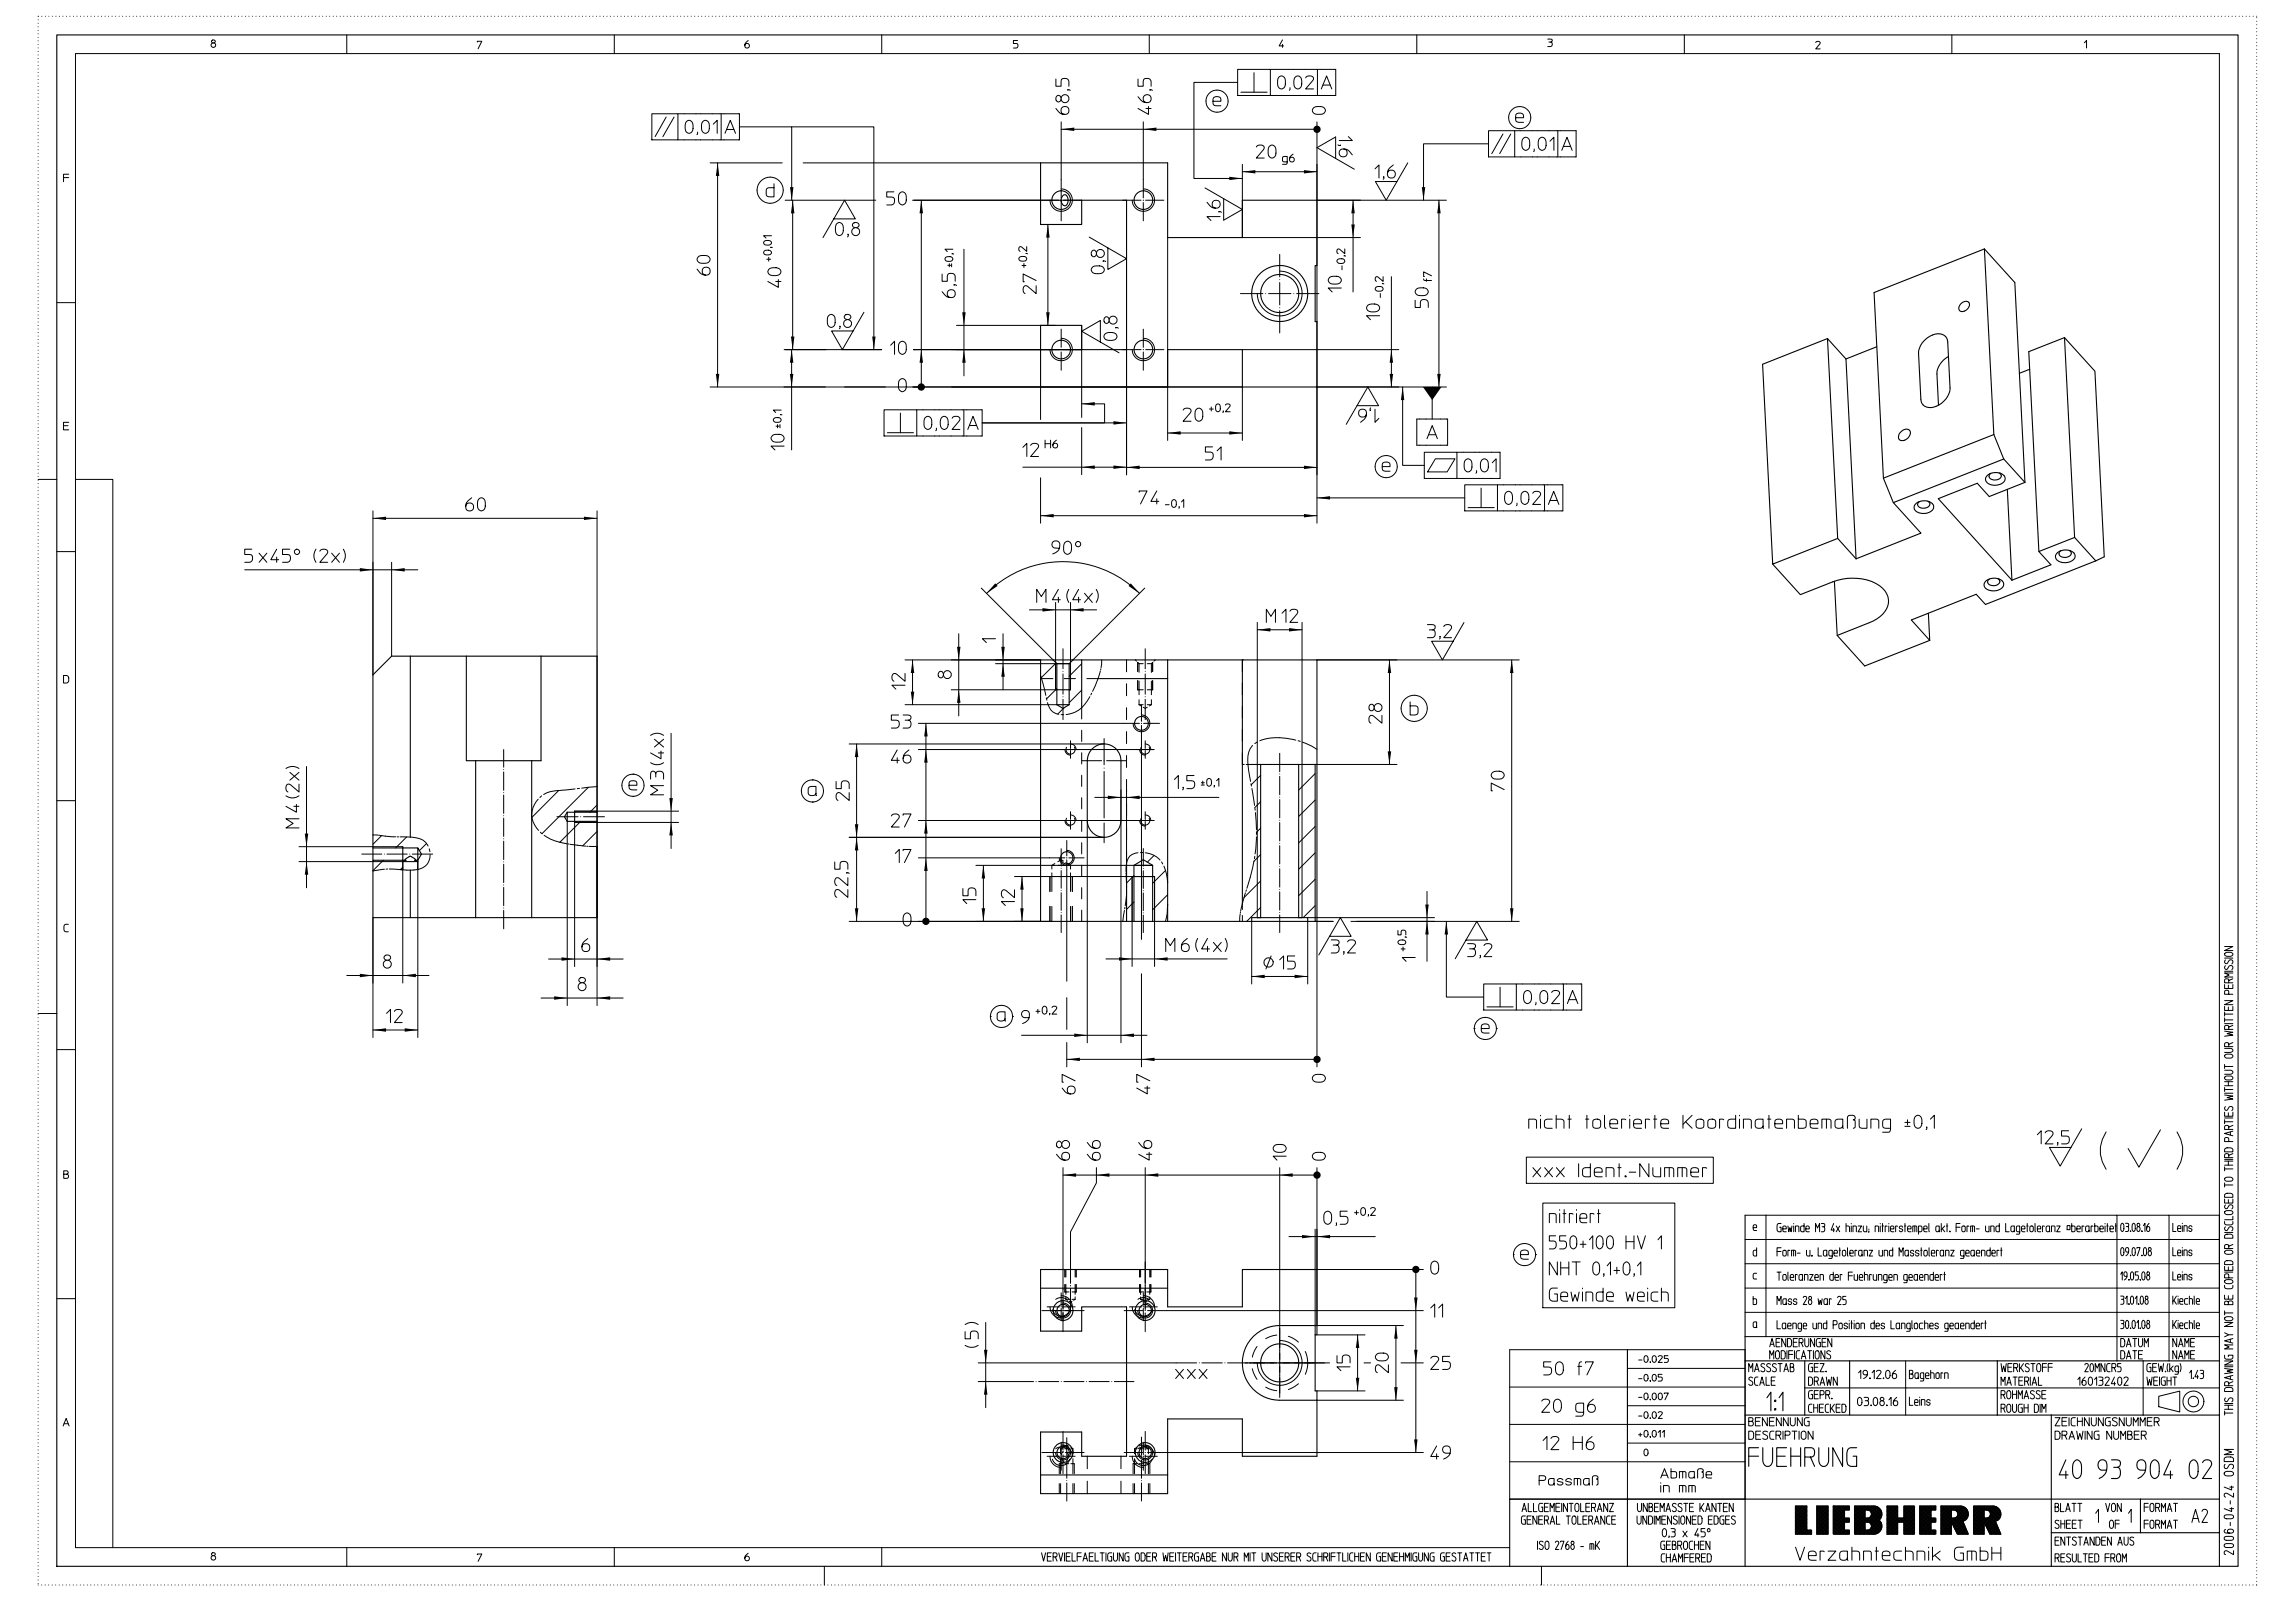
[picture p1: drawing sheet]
<svg xmlns="http://www.w3.org/2000/svg" width="841mm" height="594mm" viewBox="0 0 841 594" stroke-linecap="round" stroke-linejoin="round" font-family="sans-serif">
<g fill="none" stroke="#000" stroke-width=".37">
<path d="M78.1 15.7a.83 .83 0 0 0-.6 1.3 .83 .83 0 0 0 1.4 0 .83 .83 0 0 0-.5-1.3M127.1 12.8v6.8M174.9 15.4v-.3h1.7l-1.4 2.8M225.1 12.8v6.8M274.2 14.8a1.8 1.8 0 0 0-1 2.6 .85 .85 0 0 0 1.3-.1 .85 .85 0 0 0-.4-1.3 .85 .85 0 0 0-1.2 .6M323.1 12.8v6.8M372.9 14.8h-1.5v1.1h1a.85 .85 0 0 1 .6 .9 .85 .85 0 0 1-.6 .8h-1M421.1 12.8v6.8M470 14.6l-1.3 2.2h1.7M470 16.3v1M519.2 12.8v6.8M567.2 14.3l1.5 .2v.6l-.4 .3a.87 .87 0 0 1 .5 .9 .87 .87 0 0 1-.6 .8h-1"/>
<path d="M567.6 15.4h.7M617.2 12.8v6.8M665.4 15.6a.79 .79 0 0 1 1-.5 .79 .79 0 0 1 .5 1l-1.5 1.8h1.6M715.3 12.8v6.8M763.8 15.7l.8-.9v2.8M386.9 39.8a3.1 3.1 0 0 0 4.4 1.8 1.46 1.46 0 0 0-.1-2.3 1.46 1.46 0 0 0-2.2 .6 1.46 1.46 0 0 0 1 2M386.9 29v2.6h1.9l.1-2.4a1.66 1.66 0 0 1 2.8 .6v1.8M387.3 35.2a1.15 1.15 0 0 1 1.5 .6 1.15 1.15 0 0 1-.7 1.6 1.23 1.23 0 0 1-1.2-.8 1.23 1.23 0 0 1 .4-1.4zM388.8 35.9a1.46 1.46 0 0 1 2.3-1 1.46 1.46 0 0 1 0 2.5 1.46 1.46 0 0 1-2.3-1M391.3 32.9l.9 .3M417 35.4a3.2 3.2 0 0 0 4.5 1.8 1.48 1.48 0 0 0-.2-2.2 1.48 1.48 0 0 0-2.2 .5 1.48 1.48 0 0 0 1 2.1M417 29v2.6h1.9v-1.8a1.51 1.51 0 0 1 1.5-1.1 1.51 1.51 0 0 1 1.4 1.1v1.8"/>
<path d="M419.9 39.8h1.9M420.9 39v2.9l-3.9-2.1M421.5 32.9l-.2 .1 .8-.1 .2 .3M444.5 37.1h2.9a1.49 1.49 0 0 0-1.1-1.7 1.49 1.49 0 0 0-1.8 1v1.4a1.01 1.01 0 0 0 1.1 1h1.8M453.5 30.2h-16v35.2h17.8M453.5 25.4h12v9.6h-12zM454.7 33.8h9.6M459.5 26.6v7.2M465.5 25.4h24v9.6h-24M468.7 28.2a1.43 1.43 0 0 1 1.7-.1 1.43 1.43 0 0 1 .6 1.5 2.45 2.45 0 0 1-.9 2.9h-1a3.3 3.3 0 0 1-.4-4.3zM472.7 32.1l-.2 1M474.7 28.2a1.43 1.43 0 0 1 1.7-.1 1.43 1.43 0 0 1 .6 1.5 2.57 2.57 0 0 1-.9 2.9h-1a3.2 3.2 0 0 1-.4-4.3z"/>
<path d="M478.4 28.5a1.57 1.57 0 0 1 1.7-.7 1.57 1.57 0 0 1 1.2 1.2l-2.9 3.6h2.9M481.3 39.6a3.2 3.2 0 0 1 4.3 .4v1a3.1 3.1 0 0 1-4.6 0l-.1-.6zM482.8 25.4v9.6M484.2 32.6l1.9-4.8 1.9 4.8M484.8 31.2h2.6M238.9 41.7h9.5v9.6h-9.5zM244.1 42.9l-4 7.2M247 42.9l-4.1 7.2M248.4 41.7h22.6v9.6h-22.6M251.7 44.4a1.44 1.44 0 0 1 1.6 0 1.44 1.44 0 0 1 .7 1.5 2.17 2.17 0 0 1-1.4 3l-.6-.2a3.2 3.2 0 0 1-.3-4.3zM255.6 48.4l-.2 .9M257.7 44.4a1.41 1.41 0 0 1 1.6 0 1.41 1.41 0 0 1 .6 1.5 2.42 2.42 0 0 1-.9 2.8h-1a3.2 3.2 0 0 1-.3-4.3z"/>
<path d="M260.2 59.7h26.5M261.4 45.5l1.4-1.4v4.8M263 59.7v82.1M264.3 41.7v9.6M265.7 48.9l1.9-4.8 1.9 4.8M266.3 47.4h2.6M271 46.5h19.1v26.9M290.1 46.5h30.1v81.6M294.3 59.7h87M388.9 47.4h93.7M388.9 44.7v21.2M419 44.7v21.2"/>
<path d="M460.4 53.9a1.58 1.58 0 0 1 1.6-.8 1.58 1.58 0 0 1 1.3 1.2l-2.9 3.6h2.9M465.1 53.8a1.4 1.4 0 0 1 1.7-.5 1.4 1.4 0 0 1 .8 1.6 2.45 2.45 0 0 1-1 2.9h-.9a2.84 2.84 0 0 1-.6-4zM471.7 59.3h-1.1l-.6-.3 .2-1.5 1.5-.2v2.3l-.4 .6h-1.3M473.9 56.5a1.88 1.88 0 0 0-1.1 2.6 .88 .88 0 0 0 1.3-.1 .88 .88 0 0 0-.3-1.3 .88 .88 0 0 0-1.3 .6M482.6 44.7v147M489.4 58.1v-7.9l-6.8 3.9 13.7 7.9M490.3 53.1l.8 .2M492.4 54.6a1.45 1.45 0 0 1 1 2.2 1.45 1.45 0 0 1-2.4 0 1.45 1.45 0 0 1 .9-2.2 3.3 3.3 0 0 1 3.6 2.2M494.1 50.1l1.4 1.4h-4.8M515.9 59.7l-7.9 13.7-4-6.9h7.9M545.5 52.7h-23.8v20.7M545.5 47.9h9.6v9.6h-9.6z"/>
<path d="M550.8 49.1l-4.1 7.2M553.6 49.1l-4 7.2M555.1 47.9h22.5v9.6h-22.5M555.4 43.1h2.9a1.49 1.49 0 0 0-1.1-1.7 1.49 1.49 0 0 0-1.8 1v1.4a1.02 1.02 0 0 0 1.1 1h1.8M558.3 50.7a1.43 1.43 0 0 1 1.6-.1 1.43 1.43 0 0 1 .7 1.5 2.42 2.42 0 0 1-1 2.9l-.6 .1a2.74 2.74 0 0 1-.7-4.4zM562.2 54.6l-.2 1M564 50.9a1.43 1.43 0 0 1 1.8-.5 1.43 1.43 0 0 1 .8 1.7 2.19 2.19 0 0 1-1.4 3l-.6-.1a2.93 2.93 0 0 1-.6-4.1zM568 51.7l1.4-1.4v4.8M570.9 47.9v9.6M572.3 55.1l1.9-4.8 1.9 4.8M572.9 53.7h2.6M23.3 65.1h1.9"/>
<path d="M25.2 63.8h-1.9v2.8M283.6 67.3v4.8h-1.8a1.02 1.02 0 0 1-1-.9v-1.5a1.02 1.02 0 0 1 1-.9h1.8M287.7 73.4h33.2M290.5 73.4v54.7M327.6 70.3h-2.7v1.9h1.8a1.51 1.51 0 0 1 1.1 1.5 1.51 1.51 0 0 1-1.1 1.4h-1.8M329.6 70.9a1.41 1.41 0 0 1 1.8-.5 1.41 1.41 0 0 1 .7 1.7 2.42 2.42 0 0 1-.9 2.9h-1a2.76 2.76 0 0 1-.8-3.6zM334.4 73.4h62M337.6 73.4v68.4M388.9 69.2a4.1 4.1 0 0 1 4.1 4.1 4.1 4.1 0 0 1-4.1 4.1 4.1 4.1 0 0 1-4.1-4.1M419 69.2a4.1 4.1 0 0 1 4.1 4.1 4.1 4.1 0 0 1-4.1 4.1 4.1 4.1 0 0 1-4.1-4.1M441.6 68.9l13.7 7.9-6.9 3.9v-7.9M442.3 74.1a3.1 3.1 0 0 0 4.4 1.8 1.46 1.46 0 0 0-.1-2.3 1.46 1.46 0 0 0-2.2 .6 1.46 1.46 0 0 0 1 2.1"/>
<path d="M446.7 77.6l.9 .2M447.1 79.4h-4.8l1.5 1.4M455.3 60.2v26.9h43.2M455.3 62.9h27.3M482.6 73.4h47.4M495.8 73.4v33.6M503.9 61.9l1.4-1.4v4.7M507.1 64.9l-.2 .8M510.6 60.5a3.2 3.2 0 0 0-1.8 4.4 1.48 1.48 0 0 0 2.3-.2 1.48 1.48 0 0 0-.6-2.2 1.48 1.48 0 0 0-2.1 1.1M527.3 73.4v68.4M255.4 98.6a3.1 3.1 0 0 0 4.5 1.8 1.47 1.47 0 0 0-.2-2.2 1.47 1.47 0 0 0-2.2 .6 1.47 1.47 0 0 0 1.1 2M256 94l1.2-.4a2.45 2.45 0 0 1 2.9 1v.9a3.1 3.1 0 0 1-4.5 0v-.9z"/>
<path d="M280 92.1a1.45 1.45 0 0 1 1.6-.6 1.45 1.45 0 0 1 1 1.3 1.68 1.68 0 0 1-2.8-.3zM280 88.5a1.59 1.59 0 0 1 2.7 .5 1.62 1.62 0 0 1-1.5 .9 1.62 1.62 0 0 1-1.4-1zM281 95h1.4M281.7 94.3v1.4M281.7 98.7a3.2 3.2 0 0 1 4.4 .4v.9a3.1 3.1 0 0 1-4.6 0l-.1-.6zM282.5 90.6l.5 .2M282.7 86.4h-2.9l.9 .8M305.5 80.2h7.9l-3.9-6.8-7.9 13.7M306.5 82.1a1.43 1.43 0 0 1 1.8-.4 1.43 1.43 0 0 1 .7 1.6 2.19 2.19 0 0 1-1.3 3l-.6-.1a3 3 0 0 1-.6-4.1zM310.8 86l-.1-.2 .1 .8-.2 .2M312.6 81.9a1.15 1.15 0 0 1 1.5-.3 1.15 1.15 0 0 1 .4 1.5 1.15 1.15 0 0 1-1.5 .2 1.15 1.15 0 0 1-.4-1.4zM313.3 83.4a1.48 1.48 0 0 0-1 2.3 1.48 1.48 0 0 0 2.5 0 1.48 1.48 0 0 0-1-2.3"/>
<path d="M346.6 94.3a1.58 1.58 0 0 1 2.6 .7 1.62 1.62 0 0 1-1.5 .8 1.62 1.62 0 0 1-1.4-.9zM347.3 97.2h1.1M347.9 96.7v1.1M348.7 96.7v1.1M348.9 93l.6 .1M349.2 91.3h-2.9l.8 .9M353.2 91.3v46.4M373.6 94.3a1.54 1.54 0 0 1 2.6 .6 1.59 1.59 0 0 1-1.5 .8 1.59 1.59 0 0 1-1.4-1zM374.5 97.3h1.5M375.2 96.5v1.5M376 92.9l.5 .1M376.2 90.4v1.7l-2.1-1.7a.92 .92 0 0 0-.8 .7 .92 .92 0 0 0 .5 1"/>
<path d="M381.3 82.3h5.5M384 82.3v36.9M399.1 86.9l13.7 7.9-6.8 3.9v-7.9M400.2 98a3.2 3.2 0 0 1 4.4 .4v.9a3.1 3.1 0 0 1-4.6 0l-.1-.6zM400.2 91.9a1.16 1.16 0 0 1 1.6 .6 1.16 1.16 0 0 1-.7 1.6 1.25 1.25 0 0 1-1.2-.8 1.25 1.25 0 0 1 .3-1.4zM401.8 92.6a1.48 1.48 0 0 1 2.2-1 1.48 1.48 0 0 1 0 2.5 1.48 1.48 0 0 1-2.2-1M404.3 95.6l.9 .3M427.9 87.1v74.3M468.9 99.3a8.2 8.2 0 0 1 8.3 8.3 8.2 8.2 0 0 1-8.3 8.2 8.2 8.2 0 0 1-8.2-8.2M490.1 95.2a1.54 1.54 0 0 1 2.7 .5 1.59 1.59 0 0 1-1.5 .9 1.59 1.59 0 0 1-1.4-1zM491.8 97.4v1.4M492.6 93.7l.5 .2"/>
<path d="M492.8 91.2v1.7l-1.9-1.5a.84 .84 0 0 0-1.1 .5 .84 .84 0 0 0 .6 1M20.8 110.9h6.9M284.3 103.1h1.9M285.2 102.4v2.9l-3.8-2.2M303.5 115.8a1.4 1.4 0 0 1 1.8-.5 1.4 1.4 0 0 1 .7 1.7 2.45 2.45 0 0 1-.9 2.9h-1a2.84 2.84 0 0 1-.6-4.1zM307.8 119.6l-.2 .9M309.6 115.6a1.13 1.13 0 0 1 1.5-.3 1.13 1.13 0 0 1 .4 1.5 1.13 1.13 0 0 1-1.5 .2 1.13 1.13 0 0 1-.4-1.4zM310.3 117.1a1.46 1.46 0 0 0-.9 2.3 1.46 1.46 0 0 0 2.4 0 1.46 1.46 0 0 0-1-2.3M316.6 114.4l-7.9 13.7-4-6.8h7.9M345.2 106.9a3.1 3.1 0 0 0 4.5 1.8 1.47 1.47 0 0 0-.2-2.3 1.47 1.47 0 0 0-2.2 .6 1.47 1.47 0 0 0 1 2M345.2 100.4v2.7h1.9v-1.8a1.5 1.5 0 0 1 1.5-1.1 1.5 1.5 0 0 1 1.4 1.1v1.8M349.7 104.4l.8 .2"/>
<path d="M350.5 119.2h36.3M379.7 104.7v2.9l-3.6-2.9a1.58 1.58 0 0 0-1.2 1.3 1.58 1.58 0 0 0 .7 1.6M379.7 102.8l-4.8-2.4v2.9h.5M396.4 119.2v33.8M404.9 116.3a1.16 1.16 0 0 1 1.6 .7 1.16 1.16 0 0 1-.8 1.5 1.23 1.23 0 0 1-1.2-.8 1.23 1.23 0 0 1 .4-1.4zM406.4 117.1a1.48 1.48 0 0 1 2.3-1 1.48 1.48 0 0 1 0 2.4 1.48 1.48 0 0 1-2.3-1M487.1 101.8a3.2 3.2 0 0 1 4.3 .4v.9a3.1 3.1 0 0 1-4.5 0l-.2-.6zM491.5 105.5h-4.8l1.5 1.5M501.1 112a3.2 3.2 0 0 1 4.4 .4l.1 .6a2.75 2.75 0 0 1-4.8 0zM504.3 105.2a1.53 1.53 0 0 1 2.5 .7 1.62 1.62 0 0 1-1.5 .9 1.62 1.62 0 0 1-1.4-1zM505.6 115.7h-4.8l1.4 1.5M505.8 107.6v1.4"/>
<path d="M506.6 103.9l.5 .2M506.8 101.4v1.7l-1.8-1.6a.84 .84 0 0 0-1.2 .5 .84 .84 0 0 0 .6 1.1M509.9 101.4v40.4M518.6 110v2.7h1.9v-1.8a1.5 1.5 0 0 1 1.4-1.1 1.5 1.5 0 0 1 1.5 1.1v1.8M519.2 105.8l1.2-.3a2.42 2.42 0 0 1 2.8 .9v1a3.1 3.1 0 0 1-4.5 0v-1zM521.7 102.2l.1 .4 .4 .2h2.4M522.7 102.2v.9M524.6 101.1l-2.9-1.5v1.7h.3M287.3 128.1h35.8M290.1 128.1v36.8M326.4 126.5l1.4-1.4v4.8M329.6 139.3a1.41 1.41 0 0 1 1.8-.4 1.41 1.41 0 0 1 .7 1.6 2.42 2.42 0 0 1-.9 2.9h-1a2.78 2.78 0 0 1-.8-3.6z"/>
<path d="M329.8 125.4a1.41 1.41 0 0 1 1.7-.1 1.41 1.41 0 0 1 .6 1.6 2.42 2.42 0 0 1-.9 2.8h-1a3.2 3.2 0 0 1-.4-4.3zM334.7 128.1h61.7M388.9 124a4.1 4.1 0 0 1 4.1 4.1 4.1 4.1 0 0 1-4.1 4.1 4.1 4.1 0 0 1-4.1-4.1M403.2 125.3v-7.9l-6.8 4 13.7 7.9M404.9 122.4a3.1 3.1 0 0 1 4.3 .4v1a3.1 3.1 0 0 1-4.6 0l-.1-.6zM409 120l-.2 .2 .8-.2 .2 .3M412.8 128.1v45.9M419 124a4.1 4.1 0 0 1 4.1 4.1 4.1 4.1 0 0 1-4.1 4.1 4.1 4.1 0 0 1-4.1-4.1M455.3 128.1h57.3M23.3 156h1.6M25.2 154.8h-1.9v2.7h1.9M260.2 141.8h195.1v19.6"/>
<path d="M283.1 159.5l1.2-.3a2.45 2.45 0 0 1 2.9 .9v1a3.1 3.1 0 0 1-4.5 0l-.2-.6zM283.7 153.2a1.54 1.54 0 0 1 2.5 .7 1.56 1.56 0 0 1-1.4 .9 1.56 1.56 0 0 1-1.4-1zM284.4 156.2h1.1M284.9 155.6v1.2M285.8 155.6v1.2M286 151.9l.5 .2M286.2 150.3h-2.8l.8 .9M324 150.2h12v9.6h-12zM325.2 158.6h9.6M330 151.4v7.2M336 150.2h23.9v9.6h-23.9M339.2 152.9a1.41 1.41 0 0 1 1.6-.1 1.41 1.41 0 0 1 .7 1.6 2.42 2.42 0 0 1-1 2.8h-1a3.2 3.2 0 0 1-.3-4.3z"/>
<path d="M343.1 156.9v.7l-.2 .2M345.2 152.9a1.43 1.43 0 0 1 1.6-.1 1.43 1.43 0 0 1 .7 1.6 2.55 2.55 0 0 1-1 2.8l-.6 .2a2.74 2.74 0 0 1-.7-4.5zM348.9 153.3a1.54 1.54 0 0 1 1.6-.8 1.54 1.54 0 0 1 1.3 1.3l-2.9 3.6h2.9M353.2 150.2v9.6M354.6 157.4l2-4.8 1.9 4.8M355.2 155.9h2.7M381.3 141.8v11.9M396.4 148h8.4v7h-44.9h52.9M396.4 156.7v17.2M427.9 158.7h27.4M433.6 150.3a1.57 1.57 0 0 1 1.6-.8 1.57 1.57 0 0 1 1.3 1.3l-2.9 3.6h2.9M438.5 149.9a1.41 1.41 0 0 1 1.7-.1 1.41 1.41 0 0 1 .6 1.6 2.42 2.42 0 0 1-1 2.8h-.9a3.2 3.2 0 0 1-.4-4.3z"/>
<path d="M443.2 149.9h1.4M443.9 149.1v1.5M445.8 148.2a.86 .86 0 0 1 1 0 .86 .86 0 0 1 .4 .9v.7a.88 .88 0 0 1-.9 1.1 .88 .88 0 0 1-.8-1.1v-1.1zM448.3 150.7l-.2 .5M449.1 148.4a.85 .85 0 0 1 1-.4 .85 .85 0 0 1 .5 1l-1.5 1.9h1.7M482.6 141.8h47.4M497.3 148.7h7.9l-4-6.9-7.9 13.7M500.7 151.7a1.45 1.45 0 0 1-2.2 .9 1.45 1.45 0 0 1 0-2.4 1.45 1.45 0 0 1 2.2 1 3.3 3.3 0 0 1-2.1 3.6M502.3 149.5l-.2 .8M503.9 150v4.8l1.4-1.5M514 141.8v28.7h7.9M519.2 153.6h11.3v9.6h-11.3z"/>
<path d="M523.5 159.3h2.6M524.8 141.8v11.8M14 175.7h6.8M27.7 175.7h13.6v391.4M287.3 163.5h-4.8l1.5 1.4M374.8 171.2l107.8 .1M374.8 163.9l1.5-1.4v4.8M377.7 163.2a1.57 1.57 0 0 1 1.6-.8 1.57 1.57 0 0 1 1.3 1.3l-2.9 3.6h2.9M381.3 175.1v16.6M383 161.3v2.8M383 162.6h2M385 161.3v2.8"/>
<path d="M387.1 161.3a1.88 1.88 0 0 0-1.1 2.6 .88 .88 0 0 0 1.4-.1 .88 .88 0 0 0-.3-1.3 .88 .88 0 0 0-1.3 .7M423.9 179.9l-2.2 3.8h2.9M444.3 163.8h-2.6v1.9h1.8a1.51 1.51 0 0 1 1.1 1.4 1.51 1.51 0 0 1-1.1 1.5h-1.8M446 165.2l1.5-1.4v4.8M506.5 171h2.9a1.48 1.48 0 0 0-1.1-1.7 1.48 1.48 0 0 0-1.8 1v1.4a1.02 1.02 0 0 0 1.1 1h1.8M521.9 165.7h12v9.6h-12zM522.9 160.8l1.9-4.8 1.9 4.8M526 168.1h7.2l-2.9 4.8h-7.2zM533.9 165.7h15.8v9.6h-15.8M536.8 177.7h11.9v9.5h-11.9zM536.9 168.7a1.41 1.41 0 0 1 1.8-.4 1.41 1.41 0 0 1 .7 1.6 2.51 2.51 0 0 1-1 2.9h-.9a2.92 2.92 0 0 1-.6-4.1zM541.1 172.4l-.3 1"/>
<path d="M542.7 178.9v7.1M543.1 168.5a1.45 1.45 0 0 1 1.6-.1 1.45 1.45 0 0 1 .7 1.5 2.51 2.51 0 0 1-1 2.9l-.6 .1a2.74 2.74 0 0 1-.7-4.4zM546.8 169.6l1.5-1.5v4.8M548.7 177.7h24v9.5h-24M566 177.7v9.5M136.7 187.2v60.1M136.7 189.9h82.1M172.8 182.4a3.1 3.1 0 0 0-1.8 4.5 1.47 1.47 0 0 0 2.3-.2 1.47 1.47 0 0 0-.6-2.2 1.47 1.47 0 0 0-2 1M175.3 183a1.41 1.41 0 0 1 1.8-.4 1.41 1.41 0 0 1 .7 1.6 2.42 2.42 0 0 1-.9 2.9h-1a2.76 2.76 0 0 1-.8-3.6zM218.8 187.2v181.3M381.3 189h101.3M390.2 198.9a1.41 1.41 0 0 1 1.7-.4 1.41 1.41 0 0 1 .7 1.7 2.15 2.15 0 0 1-1.3 2.9l-.6-.1a2.75 2.75 0 0 1-.8-3.6z"/>
<path d="M417.4 180.4v-.5h2.9l-2.4 4.8M423.9 182.8v1.9M427 185h1.4M429.5 183.4a.86 .86 0 0 1 1.1-.2 .86 .86 0 0 1 .5 1v.7a.88 .88 0 0 1-.9 1 .88 .88 0 0 1-.9-1zM432.1 185.7l-.1 .6M432.9 183.9l.9-.8v2.8M482.6 182.4h54.2M538 186h9.5M552 180.4a1.43 1.43 0 0 1 1.6-.1 1.43 1.43 0 0 1 .6 1.5 2.55 2.55 0 0 1-.9 2.9l-.6 .1a2.74 2.74 0 0 1-.7-4.4zM555.9 184.4l-.2 .9M558 180.4a1.44 1.44 0 0 1 1.6-.1 1.44 1.44 0 0 1 .6 1.5 2.19 2.19 0 0 1-1.3 3l-.6-.1a3.2 3.2 0 0 1-.3-4.3zM561.7 180.8a1.57 1.57 0 0 1 1.6-.8 1.57 1.57 0 0 1 1.3 1.3l-2.9 3.5h2.9"/>
<path d="M567.4 184.8l1.9-4.7 2 4.7M568 183.4h2.7M20.8 202.1h6.9M89.7 208.8h63.4M92.3 201.3h-2.6v1.9l2.3 .1a1.63 1.63 0 0 1-.6 2.8h-1.7M94.9 202.7l2.9 3.4M97.8 202.7l-2.9 3.4M101.4 201.3l-2.2 3.8h2.9M101.4 204.1v2M106.2 201.3h-2.7v1.9h1.8a1.47 1.47 0 0 1 1.2 1.4 1.47 1.47 0 0 1-1.2 1.5h-1.8M115.8 201.3a4.1 4.1 0 0 0 0 4.8M117.2 202a1.56 1.56 0 0 1 1.6-.8 1.56 1.56 0 0 1 1.3 1.3l-2.9 3.6h2.9"/>
<path d="M121.5 202.7l2.9 3.4M124.4 202.7l-2.9 3.4M125.8 201.3a4.3 4.3 0 0 1 0 4.8M143.5 206.1v34.3M359.6 215.5l26.3 26.3M361.6 217.4a39.6 39.6 0 0 1 56 0M387.8 216l-2.1 3.8h2.8M387.8 218.8v2M388.2 200.9l-1.7-.1a1.42 1.42 0 0 1-.9-1.6 1.42 1.42 0 0 1 1.5-1.2 1.42 1.42 0 0 1 1.3 1.5l-.1 .8a2.91 2.91 0 0 1-2.5 2.7M391.7 216a4.3 4.3 0 0 0 0 4.8M395.3 216l-2.2 3.8h2.9M395.3 218.8v2"/>
<path d="M397.4 217.4l2.9 3.4M400.3 217.4l-2.9 3.4M401.7 216a4.1 4.1 0 0 1 0 4.8M419.5 215.5l-26.3 26.3M351.3 232.2v30.2M364.8 234.1h-4.8l1.5 1.4M367.6 232.2v20.6M377.2 223.5h24.6M379.9 220.8v-4.8l1.7 2.6 1.7-2.6v4.8M386.8 220.8v32h-38.2M392.3 220.8v32M460.7 230.8h16.4"/>
<path d="M460.7 228.1v108.2M464 228.1v-4.8l1.7 2.6 1.7-2.6v4.8M469.8 224.7l1.4-1.4v4.8M472.7 224a1.54 1.54 0 0 1 1.6-.8 1.54 1.54 0 0 1 1.2 1.3l-2.8 3.6h2.8M477.1 228.1v108.2M523.1 228.9l2.4 .1a.97 .97 0 0 1 .4 1.1 .97 .97 0 0 1-.9 .7 1.5 1.5 0 0 1 1 1.5 1.5 1.5 0 0 1-1.1 1.4h-1.8M523.8 230.8h1.2M527.7 233.3l-.2 .9M529.1 229.6a1.53 1.53 0 0 1 1.6-.8 1.53 1.53 0 0 1 1.2 1.3l-2.8 3.6h2.8M536.5 228.1l-7.9 13.7-4-6.8h7.9M23.3 247.5l1.4 .1 .4 .5 .1 1.4-.5 .7-1.4 .1zM331.6 251.1h-4.8l1.5 1.4"/>
<path d="M331.6 246.8v2.9l-3.1-2.7a1.02 1.02 0 0 0-1.1-.1 1.02 1.02 0 0 0-.6 1 1.57 1.57 0 0 0 .8 1.8M331.6 241.8h49.7M331.6 258.2h55.7M334.4 241.8v16.4M344.2 246.2a1.09 1.09 0 0 1 1.5 1 1.09 1.09 0 0 1-1.5 1l-.4-.8zM345.7 247a1.46 1.46 0 0 1 2.3-1 1.46 1.46 0 0 1 0 2.4 1.46 1.46 0 0 1-2.3-1M364.8 243.2h27M387 242.9l-5.4 5.4M387.3 252.3l-3.8 3.8M389.9 259.4l-2.3 2.2M396.4 252.9l-4.6 4.6M396.4 243.2l-4.6 4.6"/>
<path d="M416.9 252.8h.5M421.9 252.8h.5M482.6 241.8h74.1M502 258.3a1.09 1.09 0 0 1 1.6 1 1.09 1.09 0 0 1-1.6 .9l-.4-.7zM503.6 259a1.46 1.46 0 0 1 2.2-1 1.46 1.46 0 0 1 0 2.5 1.46 1.46 0 0 1-2.2-1M509.2 241.8v38.3M516.7 257.2v4.8h1.8a1.02 1.02 0 0 0 1.1-1v-1.4a.97 .97 0 0 0-1.1-1h-1.8M554 241.8v95.8M238.4 279.5a4.2 4.2 0 0 0 4.8 0M238.4 269.4a4.1 4.1 0 0 1 4.8 0M239.8 270.9l3.4 2.8M241.3 275.9h1.9"/>
<path d="M242.2 275.2v2.9l-3.8-2.2M243.2 270.9l-3.4 2.8M245.9 268.7v42.2M311.2 272.6h93.4M313.9 272.6v65M328.8 274.8l-2.2 3.8h2.9M328.8 277.7v1.9M329.3 262h-2.7v1.9h1.8a1.5 1.5 0 0 1 1.2 1.5 1.5 1.5 0 0 1-1.2 1.4h-1.8M330.9 262l2.4 .1a.94 .94 0 0 1 .5 1.1 .94 .94 0 0 1-.9 .7 1.52 1.52 0 0 1 1 1.5 1.52 1.52 0 0 1-1.2 1.4h-1.8M331.7 263.9h1.2M333.1 274.8a3.1 3.1 0 0 0-1.8 4.4 1.47 1.47 0 0 0 2.3-.2 1.47 1.47 0 0 0-.6-2.2 1.47 1.47 0 0 0-2.1 1.1M336.5 274.7h86.4"/>
<path d="M336.5 265.1h75.2M339.3 265.1v72.5M418.3 262a3.1 3.1 0 0 1 3.1 3.1 3.1 3.1 0 0 1-3.1 3.1 3.1 3.1 0 0 1-3.1-3.1M418.3 271.7v72.5M506.4 262.1v2.9l-3.1-2.6a.98 .98 0 0 0-1.1-.2 .98 .98 0 0 0-.6 1 1.43 1.43 0 0 0 .8 1.8M20.8 293.4h6.9M104.8 291.6a4.1 4.1 0 0 0 4.8 0M104.8 281.6a4.3 4.3 0 0 1 4.8 0M106.2 283l3.4 2.9M107.7 295.5h1.9M108.6 294.8v2.8l-3.8-2.1M109.6 287.3v2.9l-3.6-2.9a1.56 1.56 0 0 0-1.3 1.3 1.56 1.56 0 0 0 .8 1.6"/>
<path d="M109.6 283l-3.4 2.9M112.3 280.9v44.4M194.8 298.4v.3M204.8 289.7l-9.9 9.8M210.6 297.2h38.1M215.6 288.5l-17 17M218.8 295l-2.6 2.6M230.5 287.8h2.9a1.5 1.5 0 0 0-1.1-1.7 1.5 1.5 0 0 0-1.8 .9v1.5a1.09 1.09 0 0 0 1.1 .9h1.8M232 291.8h.1M232 283.7h.1M238.4 285.5l.1-2.4a.96 .96 0 0 1 1.1-.5 .96 .96 0 0 1 .7 1 1.49 1.49 0 0 1 1.5-1 1.49 1.49 0 0 1 1.4 1.1v1.8M240.3 283.6v1.2"/>
<path d="M243.2 287.9h-4.8l2.6 1.7-2.6 1.6h4.8M297.7 285.8a4.1 4.1 0 0 1 4.1 4 4.1 4.1 0 0 1-4.1 4.1M297.7 293.9h.1M297.7 285.8a4.1 4.1 0 0 0-4 4 4.1 4.1 0 0 0 4 4.1M297.7 285.8h.1M299 290.7a1.62 1.62 0 0 1-2.8 0v-1.7l.2-.5 .8-.3h1.8v3.2l.3 .1M306.4 286.4v2.6h1.9v-1.8a1.5 1.5 0 0 1 1.4-1.1 1.5 1.5 0 0 1 1.5 1.1v1.8M311.2 290.4v2.9l-3.2-2.6a.98 .98 0 0 0-1.1-.2 .98 .98 0 0 0-.5 1 1.5 1.5 0 0 0 .7 1.8M326.6 299a1.56 1.56 0 0 1 1.6-.8 1.56 1.56 0 0 1 1.3 1.3l-2.9 3.6h2.9M330.9 298.8v-.5h2.9l-2.4 4.8M401.2 292.2h45.5M410.8 289.4v92.7"/>
<path d="M412.8 289.4v48.2M430.4 285.6l1.4-1.4v4.8M433.6 288.6l-.2 .8M437.6 284.2h-2.7v1.9h1.8a1.5 1.5 0 0 1 1.1 1.4 1.5 1.5 0 0 1-1.1 1.5h-1.8M440.2 287.7h1.1M440.2 286.8h1.1M440.8 286.2v1.2M442.4 285.6a.85 .85 0 0 1 1.1-.3 .85 .85 0 0 1 .4 1v.7a.88 .88 0 0 1-.8 1.1 .88 .88 0 0 1-.9-1.1zM445 287.9l-.1 .5M445.8 286.1l.9-.9v2.9M462 293.8l-2.2 2.1M462 284.1l-3.5 3.5"/>
<path d="M481.9 293.2l-6 6M481.9 283.5l-6 6M481.9 280.1h30M546.8 283.2a3.2 3.2 0 0 1 4.3 .4v.9a3.1 3.1 0 0 1-4.5 0l-.1-.6zM551.2 289.3l-4.7-2.4v2.9h.4M109.6 300h-4.8l2.6 1.7-2.6 1.7h4.8M109.6 315.7h38M109.6 310.3h38M139.8 306.2l-3.1 3.2M140.5 315.2l-3.8 3.8M147.6 317.8l-.9 .9M147.6 315.2v45"/>
<path d="M149 306.7l-4 4M153.1 315.2v65M156.3 309.1l-2.6 2.6M207.9 301v67.5M210.6 301.4h38.1M210.6 301v53.2M212.8 301l-7.7 7.6M218.8 304.7l-5.3 5.2M305.9 315.9v2.6h1.9l.1-2.4a1.66 1.66 0 0 1 2.8 .6v1.8M310.3 319.8l.9 .3M311.2 306.8h93.4M328.1 312.7l1.4-1.4v4.8"/>
<path d="M330.9 311.7v-.4h2.9l-2.4 4.8M336.5 300.7h86.4M336.5 314.4h48.1M357.6 317.1h64.8M360.4 317.1v20.5M388.9 315l-.1 .1M390.9 311.6a2.74 2.74 0 0 1 2.7 2.7 2.74 2.74 0 0 1-2.7 2.8 2.74 2.74 0 0 1-2.7-2.7M398.4 300.7v81.4M422.9 313.5l-2.5 2.4M427.1 319l-4.7 4.7M462 313.2l-2.5 2.4M462 303.5l-1.6 1.5"/>
<path d="M481.9 312.5l-6 6.1M481.9 302.9l-6 6M25 338.7l-1.1 .1-.5 .7 .3 1.7 1.3 .2M136.7 336.3v43.9M310.7 326v2.8l-3.1-2.6a1.02 1.02 0 0 0-1.1-.2 1.02 1.02 0 0 0-.6 1 1.57 1.57 0 0 0 .7 1.8M310.7 321.6v2.9l-3.6-2.9a1.56 1.56 0 0 0-1.2 1.3 1.56 1.56 0 0 0 .7 1.6M311.2 337.6h74.2M331.5 334.9a1.43 1.43 0 0 1 1.7-.1 1.43 1.43 0 0 1 .6 1.5 2.57 2.57 0 0 1-.9 2.9h-1a3.2 3.2 0 0 1-.4-4.3zM352.8 325.6v2.7h2v-1.8a1.47 1.47 0 0 1 1.4-1.2 1.47 1.47 0 0 1 1.4 1.2v1.8M357.6 329.7h-4.8l1.5 1.4M371.8 330.4h-4.8l1.4 1.4M371.8 326.1v2.9l-3.6-2.9a1.57 1.57 0 0 0-1.3 1.2 1.57 1.57 0 0 0 .8 1.7"/>
<path d="M371.8 321.2h50.6M374.5 321.2v16.4M390.9 320.7v38.8M414.9 321.2v32.9M415.5 330.5l-2.7 2.8M415.5 320.8l-2.7 2.8M423.1 321.2v32.9M427.9 327.9l-5.5 5.5M458.7 337.6v23M462 332.5l-5.2 5.1M462 322.8l-6.1 6.1M479.2 337.6v23"/>
<path d="M479.2 336.3h46.5M481.9 331.9l-4.3 4.4M481.9 322.2l-6 6M481.9 337.6h6.7M482.6 337.6v53.3M495.1 337.6h61.6M522.9 326.7v25.6M530 337.6v27.8h13.7M127.1 357.5h30.1M141 350.3a1.13 1.13 0 0 1 1.5-.3 1.13 1.13 0 0 1 .4 1.5 1.13 1.13 0 0 1-1.5 .3 1.13 1.13 0 0 1-.4-1.5zM141.7 351.9a1.48 1.48 0 0 0-1 2.2 1.48 1.48 0 0 0 2.5 0 1.48 1.48 0 0 0-1-2.2M201 351.4h27.4"/>
<path d="M212.4 358.6a1.13 1.13 0 0 1 1.5-.3 1.13 1.13 0 0 1 .4 1.5 1.13 1.13 0 0 1-1.5 .2 1.13 1.13 0 0 1-.4-1.4zM215.4 343.9a3.1 3.1 0 0 0-1.8 4.4 1.46 1.46 0 0 0 2.3-.1 1.46 1.46 0 0 0-.6-2.2 1.46 1.46 0 0 0-2 1M405.3 351.4h44.4M418.3 356.8v34.1M427.2 348.7v-4.8l1.6 2.6 1.7-2.6v4.8M435.1 343.9a3.1 3.1 0 0 0-1.8 4.4 1.47 1.47 0 0 0 2.2-.1 1.47 1.47 0 0 0-.5-2.2 1.47 1.47 0 0 0-2.1 1M438.9 343.9a4.3 4.3 0 0 0 0 4.8M442.5 343.9l-2.2 3.8h2.9M442.5 346.8v1.9M444.6 345.3l2.9 3.4M447.5 345.3l-2.9 3.4M449 343.9a4.3 4.3 0 0 1 0 4.8"/>
<path d="M458.7 357.8h20.5M465.8 350.3l-1.9 4.8M468.9 351.7l1.5-1.4v4.8M474.5 350.3h-2.7v1.9h1.8a1.48 1.48 0 0 1 1.1 1.4 1.48 1.48 0 0 1-1.1 1.5h-1.8M487.2 343.1h7.9l-3.9-6.8-7.9 13.6M487.8 344.4l2.4 .1a.96 .96 0 0 1 .5 1.1 .96 .96 0 0 1-.9 .7 1.52 1.52 0 0 1 .9 1.5 1.52 1.52 0 0 1-1.1 1.4h-1.8M488.6 346.3h1.2M492.5 348.8l-.2 .9M493.8 345.1a1.57 1.57 0 0 1 1.6-.7 1.57 1.57 0 0 1 1.3 1.2l-2.9 3.6h2.9M512.3 341v1.6h1.1v-1.1a.9 .9 0 0 1 .9-.7 .9 .9 0 0 1 .9 .7v1.1M512.7 344.7a1.54 1.54 0 0 1 2.5 .7 1.62 1.62 0 0 1-1.5 .8 1.62 1.62 0 0 1-1.4-1zM513.4 347.7h1.5"/>
<path d="M514.1 347v1.5M514.9 343.4l.5 .1M518.6 350.9h-4.7l1.4 1.4M537.2 344.5h7.9l-3.9-6.9-7.9 13.7M537.8 345.8l2.4 .1a.96 .96 0 0 1 .5 1.1 .96 .96 0 0 1-1 .7 1.49 1.49 0 0 1 1 1.5 1.49 1.49 0 0 1-1.1 1.3h-1.8M538.5 347.7h1.2M542.5 350.2l-.2 .8M543.8 346.5a1.54 1.54 0 0 1 1.6-.8 1.54 1.54 0 0 1 1.3 1.3l-2.9 3.5h2.9M815.2 346.8h3l-3 1.5h3M815.2 355.9h3M815.2 351.1h3M815.3 349.4l.8-.4h1.2a.76 .76 0 0 1 1 .7 .76 .76 0 0 1-1 .7l-1.7-.1-.4-.5z"/>
<path d="M815.5 353.9a.69 .69 0 0 0-.2 .9 .69 .69 0 0 0 1 .2l.5-.9a.81 .81 0 0 1 1.2-.1 .81 .81 0 0 1-.2 1.3M815.5 351.7a.69 .69 0 0 0-.3 1 .69 .69 0 0 0 1.1 .2l.5-.9a.81 .81 0 0 1 1.3-.1 .81 .81 0 0 1-.3 1.3M818.2 358.7l-1.5 .6a.8 .8 0 0 0-.7-.7 .8 .8 0 0 0-.8 .5v1h1.5v-.8M818.2 356.5h-3l1.7 .8-1.7 .7h3M14 371.4h6.8M136.7 377.4h16.4M141.6 371.4l1.5-1.5v4.8M144.5 370.6a1.54 1.54 0 0 1 1.6-.7 1.54 1.54 0 0 1 1.3 1.2l-2.9 3.6h2.9M198.3 365.7h30.1M213.1 360.1a1.47 1.47 0 0 0-1 2.3 1.47 1.47 0 0 0 2.4 0 1.47 1.47 0 0 0-1-2.3M362.9 372.5h.1M368.3 373.3a1.62 1.62 0 0 1-2.9 0v-1.7l.3-.4 .8-.4h1.8v3.2l.2 .1"/>
<path d="M371.1 372.5h.1M374.3 379.4h46M377.1 372.9h-1.7a1.41 1.41 0 0 1-.5-2.4 1.41 1.41 0 0 1 2.3 1v.8a2.84 2.84 0 0 1-2.5 2.8M379.6 370.6h1.5M380.3 369.9v1.4M382.1 369.1a.84 .84 0 0 1 1.1-.3 .84 .84 0 0 1 .4 1v.7a.89 .89 0 0 1-.8 1.1 .89 .89 0 0 1-.9-1.1zM384.7 371.4l-.1 .5M385.5 369.2a.84 .84 0 0 1 1.1-.5 .84 .84 0 0 1 .5 1l-1.6 1.9h1.7M390.9 365.6v11.6M540.2 376.9h.1M542.8 376.9h2.9a1.5 1.5 0 0 0-1.1-1.7 1.5 1.5 0 0 0-1.8 1v1.4a1.03 1.03 0 0 0 1.1 1h1.8M543.7 360.6h12v9.5h-12z"/>
<path d="M544.9 369h9.6M548.3 376.9h.1M549.7 361.8v7.2M555.7 360.6h23.9v9.5h-23.9M558.7 363.6a1.43 1.43 0 0 1 1.7-.5 1.43 1.43 0 0 1 .8 1.7 2.19 2.19 0 0 1-1.3 3l-.6-.2a2.93 2.93 0 0 1-.6-4zM562.9 367.3l-.3 .9M564.7 363.6a1.41 1.41 0 0 1 1.7-.5 1.41 1.41 0 0 1 .8 1.7 2.42 2.42 0 0 1-1 2.8h-.9a2.78 2.78 0 0 1-.9-3.6zM568.6 363.7a1.57 1.57 0 0 1 1.6-.8 1.57 1.57 0 0 1 1.3 1.3l-2.9 3.6h2.9M572.9 360.6v9.5M574.4 367.8l1.9-4.8 1.9 4.8M575 366.3h2.6M815.2 377.9l3 .4-2.1 .5 2.1 .5-3 .4"/>
<path d="M815.2 368.8v1.5h3v-1.5M815.2 366.7h3l-3 1.5h3M815.2 360.8v1.4h3v-1.4M815.2 370.9v.7M815.2 373v.7M815.2 375.1h3M816.6 361v1.2M816.6 369v1.3M816.7 364.3v-.9a.82 .82 0 0 0-.7-.6 .82 .82 0 0 0-.8 .6v.9h3M816.7 377.2h1.5M816.7 360.1h1.5M818.2 375.7l-1.5 .7a.8 .8 0 0 0-.7-.7 .8 .8 0 0 0-.8 .5v1h1.5v-.8"/>
<path d="M818.2 373.7h-3v.8M818.2 371.6h-3v.7M20.8 384.6h6.9M389.2 398.7a3.1 3.1 0 0 0 4.4 1.8 1.46 1.46 0 0 0-.1-2.3 1.46 1.46 0 0 0-2.2 .6 1.46 1.46 0 0 0 1 2.1M390.9 388.2h91.7M390.9 382v8.9M394 396.1l-4.8-2.4v2.9h.5M419.5 398.7h1.9M420.4 398v2.9l-3.8-2.2M421.4 396.1l-4.8-2.4v2.9h.5M481.3 394.3a3.2 3.2 0 0 1 4.3 .3v1a3.1 3.1 0 0 1-4.6 0l-.1-.6zM815.2 397.9h3"/>
<path d="M815.2 392.2h2.1a.76 .76 0 0 1 1 .7 .76 .76 0 0 1-1 .8h-2.1M815.2 384.2h2.1a.76 .76 0 0 1 1 .7 .76 .76 0 0 1-1 .7h-2.1M815.2 390.1v.7M815.2 398.5v.7M815.2 396.4h3M815.4 394.5l1.9-.2a.75 .75 0 0 1 .9 .7 .75 .75 0 0 1-.9 .7h-1.2a.7 .7 0 0 1-.8-.3 .7 .7 0 0 1 .1-.9zM815.4 386.5l1.9-.2a.75 .75 0 0 1 .9 .7 .75 .75 0 0 1-.9 .7h-1.2a.71 .71 0 0 1-.8-.3 .71 .71 0 0 1 .1-.9zM816.6 396.4v1.5M816.7 383.5h1.5M818.2 399.2h-3v.8M818.2 390.8h-3v.7M818.2 382.1l-1.5 .6a.79 .79 0 0 0-.7-.7 .79 .79 0 0 0-.8 .5v1h1.5v-.8"/>
<path d="M387.5 418.4a1.09 1.09 0 0 1 1.6 1 1.09 1.09 0 0 1-1.6 .9l-.4-.7zM389.1 419.1a1.46 1.46 0 0 1 2.2-.9 1.46 1.46 0 0 1 0 2.4 1.46 1.46 0 0 1-2.2-1M398.4 418.7a3.2 3.2 0 0 0 4.4 1.8 1.48 1.48 0 0 0-.1-2.3 1.48 1.48 0 0 0-2.2 .6 1.48 1.48 0 0 0 1 2M417.3 418.7a3.2 3.2 0 0 0 4.4 1.8 1.48 1.48 0 0 0-.2-2.3 1.48 1.48 0 0 0-2.2 .6 1.48 1.48 0 0 0 1.1 2M467.1 419.7l1.2-.3a2.42 2.42 0 0 1 2.9 .9v1a2.82 2.82 0 0 1-4.7-.4zM560.2 413.4v-3.3h2.2l.6 .3 .1 3M564.5 408.7v.2M564.5 410.1v3.3M568.8 410.1h-1.8a1.02 1.02 0 0 0-1 .9v1.5a.96 .96 0 0 0 1 .9h1.8M570.3 410.1h1.8a1.02 1.02 0 0 1 1 .9v2.4M570.3 408.7v4.7M574.6 410.1h1.2"/>
<path d="M575.1 408.7v4.7M581 410.1h1.2M581.5 408.7v4.7M583.8 410.6a1.68 1.68 0 0 1 2.8 .4v1.5a1.55 1.55 0 0 1-1.5 1 1.55 1.55 0 0 1-1.4-1zM588 408.7v4l.1 .6 .4 .1M589.9 411.8h2.9a1.48 1.48 0 0 0-1.1-1.7 1.48 1.48 0 0 0-1.8 .9v1.5a.96 .96 0 0 0 1.1 .9h1.8M595.8 410.3l-.4-.2h-1.2v3.3M597.2 408.7v.2M597.2 410.1v3.3M598.6 411.8h2.9a1.5 1.5 0 0 0-1.1-1.7 1.5 1.5 0 0 0-1.8 .9v1.5a1.01 1.01 0 0 0 1.1 .9h1.8M604.5 410.3l-.3-.2h-1.2v3.3M606 410.1h1.1"/>
<path d="M606.4 408.7v4.7M608.6 411.8h2.9a1.5 1.5 0 0 0-1.1-1.7 1.5 1.5 0 0 0-1.8 .9v1.5a.97 .97 0 0 0 1.1 .9h1.8M616.7 408.7v4.7M617.7 411l-1 1M620.1 408.7l-2.4 2.3 2.4 2.4M621.6 410.6a1.64 1.64 0 0 1 2.8 .4v1.5a1.52 1.52 0 0 1-1.4 1 1.52 1.52 0 0 1-1.5-1zM625.9 410.6a1.68 1.68 0 0 1 2.8 .4v1.5a1.55 1.55 0 0 1-1.4 1 1.55 1.55 0 0 1-1.5-1zM631.7 410.3l-.4-.2h-1.2v3.3M636 408.7v4.7h-1.8a.97 .97 0 0 1-1.1-.9v-1.5a1.03 1.03 0 0 1 1.1-.9h1.8M637.4 408.7v.2M637.4 410.1v3.3M638.9 413.4v-3.3h2.1l.6 .3 .2 3"/>
<path d="M646.1 412.6a1.66 1.66 0 0 1-2.9 0v-1.7l.2-.5 .9-.3h1.8v3.2l.2 .1M647.7 410.1h1.2M648.2 408.7v4.7M650.4 411.8h2.8a1.48 1.48 0 0 0-1-1.7 1.48 1.48 0 0 0-1.8 .9v1.5a.97 .97 0 0 0 1.1 .9h1.7M654.7 413.4v-3.3h2.1l.6 .3 .2 3M659 408.7v4.7h1.8a.97 .97 0 0 0 1.1-.9v-1.5a1.03 1.03 0 0 0-1.1-.9h-1.8M663.3 411.8h2.9a1.48 1.48 0 0 0-1.1-1.7 1.48 1.48 0 0 0-1.8 .9v1.5a.96 .96 0 0 0 1.1 .9h1.8M667.6 413.4v-3.3h2.7l.6 .3 .1 3M669.3 410.1v3.3M675.3 412.6a1.62 1.62 0 0 1-2.9 0l.2-2.2 .9-.3h1.8v3.2l.2 .1M677 413.4l.1-4.3a1.7 1.7 0 0 1 2.7 .4l-.1 .6-.6 .2 .7 .5v2l-.1 .4-.6 .2M681.3 410.1v2.4a.96 .96 0 0 0 1 .9h1.8v-3.3"/>
<path d="M685.6 413.4v-3.3h2.1l.6 .3 .2 3M692.8 413.4h-1.8a.97 .97 0 0 1-1.1-.9v-1.5a1.03 1.03 0 0 1 1.1-.9h1.8v3.8l-.4 .9-2.5 .1M698 412.7h1.9M698 411.3h1.9M699 410.3v1.9M701.7 409.3a1.42 1.42 0 0 1 1.8-.5 1.42 1.42 0 0 1 .8 1.6 2.19 2.19 0 0 1-1.4 3l-.6-.1a2.93 2.93 0 0 1-.6-4zM706.1 413.1l-.3 .8M707.4 410.1l1.4-1.4v4.7M746.6 415.8l1.4-1.4v4.8M749.4 415.1a1.56 1.56 0 0 1 1.6-.8 1.56 1.56 0 0 1 1.3 1.3l-2.9 3.6h2.9M754.1 418.8l-.2 .9M758 414.4h-2.6v1.9l2.4 .1a1.66 1.66 0 0 1-.6 2.8h-1.8"/>
<path d="M762.8 413.6l-7.9 13.7-3.9-6.8h7.9M771.8 414.8a11.9 11.9 0 0 0 0 13.7M791.7 414l-7.9 13.7-3.9-6.8M797.8 414.8a12.1 12.1 0 0 1 0 13.7M815.2 407.6v1.4h3v-1.4M815.2 401.2l3 .5-2.1 .5 2.1 .5-3 .4M815.2 410.3v.7M815.2 409.7h3M815.2 400.6h3M815.5 405.5a.69 .69 0 0 0-.2 1 .69 .69 0 0 0 1 .2l.5-.9a.81 .81 0 0 1 1.2-.1 .81 .81 0 0 1-.2 1.2M816.6 407.8v1.2M816.7 418.3v-1a.84 .84 0 0 0-.7-.5 .84 .84 0 0 0-.8 .5v1h3"/>
<path d="M816.7 413.9h1.5M817.3 414.8v1.2M818.2 414.5l-3 .9 3 .8M818.2 412.4l-1.5 .6a.79 .79 0 0 0-.7-.6 .79 .79 0 0 0-.8 .5v1h1.5v-.9M818.2 411h-3v.8M23.4 430.3h1a.78 .78 0 0 1 .7 .7 .78 .78 0 0 1-.5 .8h-1.2v-2.8l1.3 .1 .3 .7-.6 .5M387.1 423a3.1 3.1 0 0 0 4.5 1.8 1.46 1.46 0 0 0-.2-2.3 1.46 1.46 0 0 0-2.1 .6 1.46 1.46 0 0 0 1 2M389.5 430.6h93.1M389.5 427.9v44.6M398.4 423a3.1 3.1 0 0 0 4.4 1.8 1.46 1.46 0 0 0-.1-2.3 1.46 1.46 0 0 0-2.2 .6 1.46 1.46 0 0 0 1 2M401.8 427.9v5.6l-9.5 17.9v11M419.7 427.9v44.6"/>
<path d="M420.1 423h2M421.1 422.3v2.8l-3.8-2.1M468.9 427.9v60.4M471.3 423.7h-4.8l1.5 1.4M481.3 422.8a3.2 3.2 0 0 1 4.3 .4v1a3.1 3.1 0 0 1-4.6 0l-.1-.6zM482.6 427.9v57.8h31.7M559.3 424h68.5v9.6h-68.5zM561.7 427.9l2.9 3.3M564.6 427.9l-2.9 3.3M566 427.9l2.9 3.3M568.9 427.9l-2.9 3.3M570.3 427.9l2.9 3.3"/>
<path d="M573.2 427.9l-2.9 3.3M578.5 426.4v4.8M582.8 426.4v4.8h-1.8a1.02 1.02 0 0 1-1.1-.9v-1.5a1.02 1.02 0 0 1 1.1-.9h1.8M584.2 429.5h2.9a1.5 1.5 0 0 0-1.1-1.6 1.5 1.5 0 0 0-1.8 .9v1.5a1.03 1.03 0 0 0 1.1 .9h1.8M588.5 431.2v-3.3l2.6 .1 .3 .5v2.7M592.9 427.9h1.1M593.3 426.4v4.8M595.5 430.9h.3v.3h-.3zM595.7 431.1h.1M597 429.5h2.4M604.2 426.4v4.8l-3.3-4.8v4.8M605.7 427.9v2.4a1.02 1.02 0 0 0 1 .9h1.8v-3.3"/>
<path d="M610 431.2v-3.3h2.6l.6 .3 .1 3M611.7 427.9v3.3M614.8 431.2v-3.3l3 .1 .3 .5v2.7M616.4 427.9v3.3M619.6 429.5h2.8a1.48 1.48 0 0 0-1.1-1.6 1.48 1.48 0 0 0-1.7 .9v1.5a1.02 1.02 0 0 0 1 .9h1.8M625.4 428.1l-.3-.2h-1.2v3.3M815.2 439.4v1.5h3v-1.5M815.2 427h3M815.2 427.6v.7M815.2 433.5v.7M815.2 425.5h3M815.2 424.8h3"/>
<path d="M815.3 437.7l.8-.4h1.5l.6 .4v1h-3zM815.3 431.8l.8-.4h1.2a.76 .76 0 0 1 .9 .7 .76 .76 0 0 1-.9 .8l-1.7-.2-.4-.4zM815.3 421l.8-.4 1.5 .1 .6 .3v1.1h-3zM816.6 425.5v1.5M816.6 439.6v1.3M816.7 424.2h1.5M818.2 434.2h-3v.8M818.2 428.3h-3v.7M818.2 422.7l-1.5 .7a.79 .79 0 0 0-.7-.7 .79 .79 0 0 0-.8 .5v1h1.5v-.8M472.3 453.1h31.7M481.9 450.4v38.8M485.5 444.4a1.41 1.41 0 0 1 1.7-.4 1.41 1.41 0 0 1 .8 1.6 2.51 2.51 0 0 1-1 2.9h-.9a2.92 2.92 0 0 1-.6-4.1z"/>
<path d="M489.8 448.3l-.3 .8M493.7 443.8h-2.6v1.9h1.8a1.51 1.51 0 0 1 1.1 1.5 1.51 1.51 0 0 1-1.1 1.4h-1.8M496.4 444.4h1.4M497.1 443.6v1.5M498.9 442.9a.85 .85 0 0 1 1-.3 .85 .85 0 0 1 .5 1v.7a.88 .88 0 0 1-.9 1.1 .88 .88 0 0 1-.8-1.1zM501.5 445.2l-.2 .5M502.2 442.9a.85 .85 0 0 1 1.1-.4 .85 .85 0 0 1 .5 1l-1.6 1.9h1.8M554.6 459.7h.1M557.2 459.7h2.9a1.48 1.48 0 0 0-1.1-1.6 1.48 1.48 0 0 0-1.8 .9v1.5a1.03 1.03 0 0 0 1.1 .9h1.8M562.7 459.7h.1M565.4 440.9h48.3v38.3h-48.3zM567.8 448.1v-3.4h1.8l.6 .4 .1 3"/>
<path d="M570.1 452.9h-2.3v1.9h1.5a1.56 1.56 0 0 1 1 1.4 1.56 1.56 0 0 1-1 1.5h-1.5M571.5 443.3v.2M571.5 444.7v3.4M572.8 444.7h1M573.2 443.3v4.8M573.8 452.9h-2.3v1.9h1.6a1.56 1.56 0 0 1 1 1.4 1.56 1.56 0 0 1-1 1.5h-1.6M575.8 453.2l.6-.3 .6 .1a3.3 3.3 0 0 1 0 4.5h-.9a3.6 3.6 0 0 1-.3-4.3zM576.4 445l-.3-.3h-1v3.4M577.7 443.3v.2M577.7 444.7v3.4M578.9 446.4h2.6a1.32 1.32 0 0 0-.9-1.7 1.32 1.32 0 0 0-1.7 1v1.4a.96 .96 0 0 0 1 1h1.6M579 456h2.2"/>
<path d="M580.1 454.8v2.4M582.4 454.3l1.3-1.4v4.8M584.1 445l-.3-.3h-1.1v3.4M585.4 444.7h1M585.5 453.2l.6-.3 .5 .1a3.3 3.3 0 0 1 0 4.5h-.8a3.5 3.5 0 0 1-.3-4.3zM585.8 443.3v4.8M589.2 453.2l.6-.3 .6 .1a3.3 3.3 0 0 1 0 4.5h-.8a3.5 3.5 0 0 1-.4-4.3zM595.8 452.9v4.8M595.8 455h3M598.8 452.9v4.8M600 452.9l1.5 4.8 1.5-4.8M607.6 454.3l1.2-1.4v4.8"/>
<path d="M639.5 445.3h7.6M639.5 454.2h155.3v44.5M642.4 449.9h1.3v-.5a.64 .64 0 0 0-.6-.6 .64 .64 0 0 0-.7 .6l.2 1.3 1.1 .2M643.7 457.2v3.1l-1-.1-.3-.5 .1-1.3 1.2-.3M647.1 445.3h128.7v53.4M647.1 445.3v35.6h166.2v-461.3h-785.6v547.5h525.5M651.2 458.6h1.5M652.7 448.3l-1.2 .1-.3 .9 .1 1.7 .5 .4h.9v-1.7h-.6M652.7 457.2h-1.5v3.1M653.3 450.3h1.3v-.4a.64 .64 0 0 0-.7-.7 .64 .64 0 0 0-.6 .7l.2 1.3 1.1 .2M653.5 458.3h.9l.2 1.4a.64 .64 0 0 1-.7 .6 .64 .64 0 0 1-.6-.6zM655.2 449.3l.3 2.1 .4-1.5 .4 1.5 .4-2.1"/>
<path d="M655.9 458.3l-.7-.2v2.2M657.3 458.1v2.2M657.3 448.3v.2M657.3 449.3v2.1M657.9 451.4v-2.1l1.3 .2v1.9M658.6 459.2h1.1M661.1 448.3v3.1h-.8l-.4-.3v-1.6l1.2-.2M661.7 450.3h1.3v-.4a.64 .64 0 0 0-.6-.7 .64 .64 0 0 0-.7 .7l.2 1.3 1.1 .2M662 458.1v1.6l.5 .6h.8v-2.2M665.3 451.4v-3.1l.7 1.7 .8-1.7v3.1M666.3 457.2v3.1h1.2M667.4 448.3h.8a.62 .62 0 0 1 .5 .6 .62 .62 0 0 1-.4 .6 1.13 1.13 0 0 1-.1 1.9h-.8"/>
<path d="M667.7 449.5h.6M669.4 459.7l-.5 .6-.6-.3-.1-1.3 .2-.5 1-.1 .1 2.2M671.9 448.3l-.9 2.4h1.3M671.9 450.1v1.3M672 459.2h1.3v-.5a.64 .64 0 0 0-.6-.6 .64 .64 0 0 0-.7 .6l.2 1.4 1.1 .2M672.9 449.3l1.3 2.1M673.9 458.1h.6M674.2 449.3l-1.3 2.1M674.2 457.2v3.1M675.3 458.3h.9l.2 1.4a.64 .64 0 0 1-.7 .6 .64 .64 0 0 1-.6-.6zM676.5 449.3l1.2 .2 .1 1.9M676.5 448.3v3.1"/>
<path d="M677 457.2l.2 3.1M677.9 459.2h1.2v-.5a.64 .64 0 0 0-.6-.6 .64 .64 0 0 0-.6 .6l.1 1.4 1.1 .2M678.4 448.3v.2M678.4 449.3v2.1M679 451.4v-2.1l1.2 .2 .1 1.9M680.4 458.3l-.6-.2v2.2M680.9 449.3h1.3l-1.3 2.1h1.3M682.3 459.7l-.5 .6-.6-.3-.1-1.3 .2-.5 1-.1 .1 2.2M682.8 449.3l.1 1.8 .4 .3h.8v-2.1M684.8 450.5h.1M684.8 451.1l-.1 .6M685 458.1h1.2l-1.2 2.2h1.2"/>
<path d="M687.1 451.4v-2.1l1.2 .2 .1 1.9M688.6 458.1v1.8l.4 .4h.8v-2.2M689 448.3v.2M689 449.3v2.1M689.6 449.3h.6M689.9 448.3v3.1M691.5 449.4l-.7-.1v2.1M692.1 448.3v.2M692.1 449.3v2.1M692.8 450.3h1.2v-.4a.62 .62 0 0 0-.6-.7 .62 .62 0 0 0-.6 .7l.1 1.3 1.1 .2M693.6 457.2v3.1l-1-.1-.2-1.8 1.2-.3M695.4 449.4l-.7-.1v2.1"/>
<path d="M697.2 449.7a.6 .6 0 0 0-.8-.4 .6 .6 0 0 0-.3 .8l1 .4a.6 .6 0 0 1-.3 .8 .6 .6 0 0 1-.8-.4M697.9 449.3h.5M698.1 448.3v3.1M699 450.3h1.3v-.4a.64 .64 0 0 0-.6-.7 .64 .64 0 0 0-.7 .7l.2 1.3 1.1 .2M699.3 459.7l-.5 .6-.7-.3-.1-1.3 .3-.5 1-.1 .1 2.2M700.9 451.4v-2.1l1.4 .2 .1 1.9M701.3 458.6a.6 .6 0 0 0-.8-.4 .6 .6 0 0 0-.3 .9l.9 .2a.6 .6 0 0 1-.2 .9 .6 .6 0 0 1-.8-.4M701.7 449.3v2.1M703.1 451.4h.7l.5-.3v-1.2l-.3-.6h-.9v3M703.2 458.6a.61 .61 0 0 0-.8-.5 .61 .61 0 0 0-.3 1l1 .2a.62 .62 0 0 1-.3 1 .62 .62 0 0 1-.9-.5M703.8 458.1h.6M704 457.2v3.1"/>
<path d="M705 450.3h1.2v-.4a.62 .62 0 0 0-.6-.7 .62 .62 0 0 0-.6 .7l.1 1.3 1.1 .2M705.2 458.3h.9l.2 1.4a.64 .64 0 0 1-.7 .6 .64 .64 0 0 1-.6-.6zM706.8 448.3l.2 3.1M706.9 457.2l.2 3.1M707.7 459.2h1.3v-.5a.64 .64 0 0 0-.6-.6 .64 .64 0 0 0-.7 .6l.2 1.4 1.1 .2M710.3 458.3l-.7-.2v2.2M710.6 450.8l-.5 .6-.6-.3-.1-1.3 .2-.5h1l.1 2.1M711.4 448.3v3.1M711.7 450.2l.9 1.2M712.2 459.7l-.5 .6-.6-.3-.1-1.3 .2-.5 1-.1 .1 2.2M712.6 449.3l-1.2 1.3M713.3 449.3h.5"/>
<path d="M713.5 448.3v3.1M714.4 451.1l.2 .3zM714.5 451.3h.1M714.8 458.1h1.3l-1.3 2.2h1.3M716.8 449.7h1.5M718.3 448.3h-1.5v3.1M719.1 449.4h.9l.2 1.3a.64 .64 0 0 1-.7 .7 .64 .64 0 0 1-.6-.7zM720.3 459.2h1.3v-.5a.64 .64 0 0 0-.6-.6 .64 .64 0 0 0-.7 .6l.2 1.4 1.1 .2M721.5 449.4l-.7-.1v2.1M722.1 451.4v-2.1l1.4 .2 .1 1.9M722.8 449.3v2.1M723.5 459.7l-.5 .6-.7-.3-.1-1.3 .3-.5 1-.1 .1 2.2"/>
<path d="M724.2 459.2h1.3v-.5a.64 .64 0 0 0-.6-.6 .64 .64 0 0 0-.7 .6l.2 1.4 1.1 .2M724.2 450.3h1.1M727.6 449.3v1.8l.5 .3h.8v-2.1M729.3 457.2v3.1l-1-.1-.2-1.8 1.2-.3M729.5 451.4v-2.1l1.2 .2v1.9M729.9 459.2h1.3v-.5a.62 .62 0 0 0-.7-.6 .62 .62 0 0 0-.6 .6l.2 1.4 1.1 .2M732.5 458.3l-.7-.2v2.2M732.6 448.3v3.1h-.7l-.5-.3v-1.6l1.2-.2M733.1 458.1h.6M733.4 457.2v3.1M735 448.3v3.1h1.2M738.2 450.8l-.5 .6-.7-.3-.1-1.3 .2-.5h1.1l.1 2.1"/>
<path d="M740.1 451.4h-.7l-.5-.3v-1.6l.2-.2h1v2.4l-.1 .5-1.1 .1M740.8 450.3h1.2v-.4a.64 .64 0 0 0-.6-.7 .64 .64 0 0 0-.6 .7l.1 1.3 1.1 .2M742.7 449.3h.5M742.9 448.3v3.1M744 449.4h.9l.2 1.3a.64 .64 0 0 1-.6 .7 .64 .64 0 0 1-.7-.7zM745.7 448.3l.2 3.1M746.6 450.3h1.2v-.4a.62 .62 0 0 0-.6-.7 .62 .62 0 0 0-.6 .7l.1 1.3 1.1 .2M749.2 449.4l-.7-.1v2.1M751.1 450.8l-.5 .6-.7-.3-.1-1.3 .2-.5h1.1l.1 2.1M751.8 451.4v-2.1l1.2 .2v1.9M753.7 449.3h1.2l-1.2 2.1h1.2M757.5 449.1h1v1.5h-1z"/>
<path d="M759.2 448.3v3.1h.8l.4-.3v-1.6l-1.2-.2M761 450.3h1.3v-.4a.64 .64 0 0 0-.6-.7 .64 .64 0 0 0-.7 .7l.2 1.3 1.1 .2M763.7 449.4l-.7-.1v2.1M765.5 450.8l-.4 .6-.7-.3-.1-1.3 .2-.5h1l.1 2.1M767 449.4l-.7-.1v2.1M767.6 448.3v3.1h.8l.4-.3v-1.6l-1.2-.2M769.5 450.3h1.2v-.4a.64 .64 0 0 0-.6-.7 .64 .64 0 0 0-.6 .7l.2 1.3 1 .2M771.4 448.3v.2M771.4 449.3v2.1M772 449.3h.5M772.2 448.3v3.1M773.2 450.3h1.3v-.4a.64 .64 0 0 0-.7-.7 .64 .64 0 0 0-.6 .7l.1 1.3 1.2 .2"/>
<path d="M775.1 449.3h.5M775.3 448.3v3.1M775.8 445.3h19v8.9h18.5M777.5 448.3h.3a2.42 2.42 0 0 1 .1 2.9l-.2 .1a2.42 2.42 0 0 1-.2-3zM777.5 457.2h.3a2.42 2.42 0 0 1 .1 2.9l-.2 .1a2.42 2.42 0 0 1-.2-3zM778.9 448.3h.7a.64 .64 0 0 1 .5 .5 .64 .64 0 0 1-.4 .7 1.14 1.14 0 0 1-.1 1.8h-.7M779.2 449.5h.5M780 458.8h-.7a.78 .78 0 0 1-.5-1 .78 .78 0 0 1 1.1-.4 2.25 2.25 0 0 1-.9 2.8M780.7 451l.1 .3zM780.7 459.9l.1 .3zM780.7 451.2h.1M781.5 448.5l.4-.2a2.42 2.42 0 0 1 .2 2.9l-.3 .1a2.09 2.09 0 0 1-.3-2.8z"/>
<path d="M781.5 457.4l.4-.2a2.42 2.42 0 0 1 .2 2.9l-.3 .1a2.09 2.09 0 0 1-.3-2.8zM783.1 457.4v-.2h1.1l-1 3M783.5 449.5a.98 .98 0 0 0-.5 1 .98 .98 0 0 0 .8 .8l.4-1.2-.5-.6M784.8 451l.2 .3zM784.8 459.9l.2 .3zM784.9 451.2h.1M785.5 449.1l.5-.8v3M785.7 457.4l.4-.2a2.42 2.42 0 0 1 .1 2.9l-.2 .1a2.13 2.13 0 0 1-.3-2.8zM787.5 448.3a2.1 2.1 0 0 0-.5 3 .87 .87 0 0 0 .8-1 .87 .87 0 0 0-.9-.8l-.3 .7M787.7 458.4a.96 .96 0 0 0-.5 .9 .96 .96 0 0 0 .7 .9l.5-1.2-.5-.6M794.8 445.3h18.5M796.2 448.3v3h1.2"/>
<path d="M796.2 457.2v3h1.2M798 450.2h1.1v-.5a.58 .58 0 0 0-.5-.6 .58 .58 0 0 0-.6 .6l.1 1.4 1 .2M798 459.1h1.1v-.5a.58 .58 0 0 0-.5-.6 .58 .58 0 0 0-.6 .6l.1 1.4 1 .2M799.7 448.3v.1M799.7 449.1v2.2M799.7 457.2v.1M799.7 458v2.2M800.3 451.3v-2.2h.9l.2 .3 .1 1.9M803.2 449.6a.58 .58 0 0 0-.8-.4 .58 .58 0 0 0-.2 .9l.9 .2a.57 .57 0 0 1-.2 .9 .57 .57 0 0 1-.8-.4M803.2 458.5a.58 .58 0 0 0-.8-.4 .58 .58 0 0 0-.2 .9l.9 .2a.58 .58 0 0 1-.2 .9 .58 .58 0 0 1-.8-.4M815.2 447.6l.1 .9 .8 .4 1.7-.1 .4-.3v-.9M815.2 451.6h3"/>
<path d="M815.3 452.7l.5-.4h1.8l.6 .4v1h-3zM815.4 458.4l1.9-.3a.76 .76 0 0 1 1 .8 .76 .76 0 0 1-1 .7h-1.2a.72 .72 0 0 1-.8-.3 .72 .72 0 0 1 .1-.9zM815.4 443.9l1.9-.3a.76 .76 0 0 1 1 .8 .76 .76 0 0 1-1 .7h-1.2a.72 .72 0 0 1-.8-.4 .72 .72 0 0 1 .1-.8zM815.5 449.6a.68 .68 0 0 0-.2 .9 .68 .68 0 0 0 1 .2l.5-.9a.81 .81 0 0 1 1.2-.1 .81 .81 0 0 1-.2 1.3M815.5 441.5a.69 .69 0 0 0-.3 1 .69 .69 0 0 0 1.1 .2l.5-.9a.81 .81 0 0 1 1.3-.1 .81 .81 0 0 1-.3 1.3M816.7 457.5h1.5M818.2 456l-1.5 .7a.79 .79 0 0 0-.7-.7 .79 .79 0 0 0-.8 .5v1h1.5v-.8M818.2 445.7v1.3h-3M20.8 475.9h6.9M389.6 477.5a2.74 2.74 0 0 1 2.7 2.7 2.74 2.74 0 0 1-2.7 2.8 2.74 2.74 0 0 1-2.8-2.8M390.2 473.4h.4M394 473.4h.3"/>
<path d="M417.6 473.4h.4M419.7 477.5a2.74 2.74 0 0 1 2.7 2.7 2.74 2.74 0 0 1-2.7 2.8 2.74 2.74 0 0 1-2.8-2.8M421.3 473.4h.4M482.6 465.2h39M518.8 465.2v67.1M524.3 479.3l1.4-1.4v4.8M524.7 462.7a1.42 1.42 0 0 1 1.7-.4 1.42 1.42 0 0 1 .8 1.6 2.57 2.57 0 0 1-1 2.9h-.9a2.93 2.93 0 0 1-.6-4.1zM527.2 479.3l1.4-1.4v4.8M570.7 462.4v4.8l-2.9-4.8v4.8M570.7 472h-1.8l-.7 .4a3.5 3.5 0 0 0-.4 3l.2 .8 .6 .5 2.1 .1v-2.6h-1.1M571.9 462.4v4.8M571.9 475.1h2.6a1.32 1.32 0 0 0-.9-1.6 1.32 1.32 0 0 0-1.7 .9v1.5a.96 .96 0 0 0 1 .9h1.6"/>
<path d="M571.9 464.6h3M574.9 462.4v4.8M575.7 473.5l.6 3.3 .9-2.4 .8 2.4 .7-3.3M576.1 462.4h1.5v4.8M577.6 462.4h1.4M579.9 472v.3M579.9 473.5v3.3M581.2 476.8v-3.3h1.8l.6 .3 .1 3M584.2 462.8l.6-.4 .6 .2a3.4 3.4 0 0 1 0 4.5h-.9a3.5 3.5 0 0 1-.3-4.3zM587.4 472v4.8h-1.5a.96 .96 0 0 1-1-.9v-1.5a.96 .96 0 0 1 1-.9h1.5M587.8 466.9l-.2 .8M588.7 475.1h2.5a1.3 1.3 0 0 0-.9-1.6 1.3 1.3 0 0 0-1.6 .9v1.5l.3 .7 2.2 .2"/>
<path d="M588.9 463.9l1.3-1.5v4.8M591.4 465.6h2.1M592.5 464.4v2.4M595.3 462.8l.6-.4 .6 .2a3.4 3.4 0 0 1 0 4.5h-.9a3.5 3.5 0 0 1-.3-4.3zM595.8 473.5l.7 3.3 .8-2.4 .8 2.4 .7-3.3M598.9 466.9l-.2 .8M600 463.9l1.3-1.5v4.8M600 475.1h2.5a1.3 1.3 0 0 0-.8-1.6 1.3 1.3 0 0 0-1.7 .9v1.5a.9 .9 0 0 0 1 .9h1.5M603.8 472v.3M603.8 473.5v3.3M607.6 473.5h-1.6a.96 .96 0 0 0-1 .9v1.5a.96 .96 0 0 0 1 .9h1.6M608.8 473.5h1.6l.8 .4 .1 2.9"/>
<path d="M608.8 472v4.8M639.5 472h173.8M639.5 463.1h173.8M642.4 475v3h1.1l.2-.2v-1.6l-.4-.3h-.9M643.7 466.6h-1l-.3 .6 .2 1.4 1.1 .1M651.2 478v-3l.7 1.7 .8-1.7v3M651.2 466.2h.7v3M651.9 466.2h.8M653.5 467.2h.9l.2 1.4a.64 .64 0 0 1-.7 .6 .64 .64 0 0 1-.6-.6zM654.6 477.5l-.5 .5-.7-.2-.1-1.3 .3-.5 1-.1 .1 2.1M655.2 466.2l.2 3M656 468.1h1.3v-.5a.64 .64 0 0 0-.6-.6 .64 .64 0 0 0-.7 .6l.2 1.4 1.1 .2"/>
<path d="M656.5 460.3v-2.2l1.4 .3 .1 1.9M656.6 476.4a.61 .61 0 0 0-.9-.5 .61 .61 0 0 0-.2 .9l.9 .3a.62 .62 0 0 1-.3 1 .62 .62 0 0 1-.8-.5M658.5 476.4a.61 .61 0 0 0-.9-.5 .61 .61 0 0 0-.2 .9l.9 .3a.62 .62 0 0 1-.3 1 .62 .62 0 0 1-.8-.5M658.6 467.2l-.7-.2v2.2M660.5 468.6l-.5 .6-.7-.3-.1-1.3 .3-.5 1-.1 .1 2.2M660.8 475.5a.67 .67 0 0 1 .9-.4 .67 .67 0 0 1 .3 1l-1.2 1.9h1.3M661.2 469.2v-2.2h1l.3 .3v1.9M663.2 467h1.2l-1.2 2.2h1.2M663.2 476.2a.86 .86 0 0 0-.5 1.1 .86 .86 0 0 0 1 .6l.2-1-.5-.7M663.9 460l.1 .3zM664 460.2h.1M665.1 468.1h1.2v-.5a.64 .64 0 0 0-.6-.6 .64 .64 0 0 0-.6 .6l.1 1.4 1.1 .2"/>
<path d="M666.3 475.9l.3 2.1 .4-1.5 .4 1.5 .3-2.1M667 469.2v-2.2h.9l.3 .3v1.9M669.6 477.5l-.5 .5-.6-.2-.1-1.3 .2-.5 1-.1 .1 2.1M671.1 476.1l-.7-.2v2.1M671.4 460.3h-.8l-.4-.4v-1.5l.2-.2 1-.1v2.4l-.3 .6h-.9M671.8 466.2v3l-1-.1-.3-.5 .1-1.2 .4-.4h.8M672.4 468.1h1.3v-.5a.64 .64 0 0 0-.6-.6 .64 .64 0 0 0-.7 .6l.2 1.4 1.1 .2M673.4 475.5a.67 .67 0 0 1 .9-.4 .67 .67 0 0 1 .2 1l-1.1 1.9h1.3M675 467.2l-.7-.2v2.2M676.4 475h-1.1v1.2h.8a1.1 1.1 0 0 1 0 1.8h-.8M677.3 467.5h1.5M678.8 466.2h-1.5v3"/>
<path d="M679.4 467l.1 1.8 .4 .4h.8v-2.2M681.3 468.1h1.3v-.5a.64 .64 0 0 0-.6-.6 .64 .64 0 0 0-.7 .6l.2 1.4 1.1 .2M683.1 460.3v-2.2l1.2 .3 .1 1.9M683.2 467l1.2 .2 .1 2M683.2 466.2v3M685.8 467.2l-.7-.2v2.2M686.4 467v1.6l.5 .6h.8v-2.2M688.3 469.2v-2.2l1.1 .1 .2 2.1M690.5 460.3v-2.2l1.2 .3v1.9M691.5 469.2h-.8l-.4-.4 .2-1.7 1-.1v2.4l-.3 .6h-1M692.1 468.1h1.3v-.5a.62 .62 0 0 0-.6-.6 .62 .62 0 0 0-.7 .6l.2 1.4 1.1 .2M694 469.2v-2.2h1l.3 .3v1.9"/>
<path d="M695.9 460.3v-3.1l.8 1.7 .7-1.7v3.1M698.9 469.2h-.8l-.4-.4 .2-1.7 1-.1v2.4l-.3 .6h-1M699.5 468.1h1.3v-.5a.64 .64 0 0 0-.6-.6 .64 .64 0 0 0-.7 .6l.2 1.4 1.1 .2M702.7 468.6l-.5 .6-.7-.3-.1-1.3 .3-.5 1-.1 .1 2.2M703.4 468.1h1.3v-.5a.64 .64 0 0 0-.7-.6 .64 .64 0 0 0-.6 .6l.2 1.4 1.1 .2M705.3 469.2v-2.2l1.1 .1 .2 2.1M708.5 466.2v3l-1-.1-.3-1.7 .5-.4h.8M709.1 468.1h1.3v-.5a.62 .62 0 0 0-.7-.6 .62 .62 0 0 0-.6 .6l.2 1.4 1.1 .2M711.7 467.2l-.7-.2v2.2M712.3 467h.6M712.5 466.2v3M713 460.3v-2.2l1.2 .3v1.9"/>
<path d="M719.7 460.3h-.8l-.4-.4v-1.5l.2-.2 1-.1v2.4l-.3 .6h-1M726.1 460.3v-2.2l1.2 .3 .1 1.9M777.1 474.9h.8a.64 .64 0 0 1 .4 .6 .64 .64 0 0 1-.4 .6 1.16 1.16 0 0 1 0 1.8h-.8M777.1 467l.6-1v3M777.4 476.1h.5M778.9 475.9l.6-1v3M779.4 467.7h-.7a.78 .78 0 0 1-.5-1 .78 .78 0 0 1 1.1-.4 2.25 2.25 0 0 1-.9 2.7M780.1 477.7l.1 .2zM780.1 468.8l.1 .2zM780.2 477.9h.1M780.2 469h.1M780.7 460.1h.1"/>
<path d="M780.9 475.1l.4-.2a2.42 2.42 0 0 1 .2 3h-.3a2.09 2.09 0 0 1-.3-2.8zM780.9 466.3l.4-.3a2.42 2.42 0 0 1 .2 3h-.3a2.09 2.09 0 0 1-.3-2.7zM782.5 475.9l.6-1v3M783.5 466h-1v1.2h.7a1.15 1.15 0 0 1 0 1.8h-.7M783.6 477.7l.2 .2zM783.7 477.9h.1M784.2 468.8l.2 .2zM784.3 469h.1M784.6 475l.2-.1a1.6 1.6 0 0 1 .6 2.4l-.6 .6a2.42 2.42 0 0 1-.2-2.9zM784.9 460.1h.1M785.2 466.1l.3-.1a2.42 2.42 0 0 1 .1 3h-.2a2.42 2.42 0 0 1-.2-2.9zM786.5 476.1a.96 .96 0 0 0-.5 1 .96 .96 0 0 0 .8 .8l.3-.3 .1-.8-.5-.7"/>
<path d="M787.1 467.2a.96 .96 0 0 0-.5 1 .96 .96 0 0 0 .8 .8l.4-1.1-.5-.7M796.2 474.9v3M796.2 466v3h1.2M796.6 476.5l-.4 .6M797.6 474.9l-1 1.6 1 1.4M798 468h1.1v-.4a.58 .58 0 0 0-.5-.6 .58 .58 0 0 0-.6 .6l.1 1.3 1 .1M798.2 474.9v.2M798.2 475.9v2M798.8 476.9h1.1v-.4a.58 .58 0 0 0-.6-.7 .58 .58 0 0 0-.5 .7l.1 1.3 1 .1M799.7 466v.2M799.7 467v2M800.3 460.2v-2.2h.9l.2 .3 .1 1.9"/>
<path d="M800.3 469v-2l1.1 .2 .1 1.8M801.7 475.9h-.9l-.3 .6 .2 1.3 1 .1M802.3 475.9l1 .1 .2 1.9M802.3 474.9v3M803.2 467.4a.57 .57 0 0 0-.8-.4 .57 .57 0 0 0-.2 .8l.9 .4a.57 .57 0 0 1-.2 .8 .57 .57 0 0 1-.8-.4M804.1 474.9l.1 3M804.8 476.9h1.2v-.4a.58 .58 0 0 0-.6-.7 .58 .58 0 0 0-.6 .7l.2 1.3 1 .1M815.2 474.6v1.5h3v-1.5M815.2 471l.1 .9 .8 .4 1.7-.1 .4-.3v-.9M815.2 464v1.5h3v-1.5M815.2 466.2h3M815.3 462.3l.5-.3h1.8l.6 .3v1.1h-3z"/>
<path d="M815.4 469.2l1.9-.3a.76 .76 0 0 1 1 .7 .76 .76 0 0 1-1 .8h-1.2a.72 .72 0 0 1-.8-.4 .72 .72 0 0 1 .1-.8zM816.6 477.2l-.6-.4h-.5l-.3 .5v.8h3v-1a.95 .95 0 0 0-1.6 .1v.9M816.6 464.2v1.3M816.6 474.8v1.3M816.7 468.3v-1.1a.84 .84 0 0 0-.7-.4 .84 .84 0 0 0-.8 .4v1.1h3M353.7 488v2.6h1.9l.1-2.4a1.66 1.66 0 0 1 2.8 .6v1.8M353.7 493a4.3 4.3 0 0 0 4.8 0M353.7 485.3a4.1 4.1 0 0 1 4.8 0M358.5 499.4h72.5M361.2 484.6v31.2M427.4 480.3h94.2M468.9 491.2a8.2 8.2 0 0 1 8.3 8.2 8.2 8.2 0 0 1-8.3 8.2 8.2 8.2 0 0 1-8.2-8.2"/>
<path d="M480 499.4h7.2M482.6 489.2h17.6M489.9 496.8v2.6h2v-1.8a1.47 1.47 0 0 1 1.4-1.1 1.47 1.47 0 0 1 1.4 1.1v1.8M497.5 489.2v20.5M499.9 499.4h2.3M504.4 496.4a3.2 3.2 0 0 1 4.3 .4v.9a3.1 3.1 0 0 1-4.6 0l-.1-.6zM511.5 485.7v27.4M513.4 499.4h8.2M524.3 497.7a1.57 1.57 0 0 1 1.6-.7 1.57 1.57 0 0 1 1.3 1.2l-2.9 3.6h2.9M531.2 497h-2.6v1.9h1.8a1.5 1.5 0 0 1 1.1 1.5 1.5 1.5 0 0 1-1.1 1.4h-1.8M553.2 494.6h86.3v54.7h-86.3zM568.3 499h-2.6v1.9h1.8a1.5 1.5 0 0 1 1.1 1.5 1.5 1.5 0 0 1-1.1 1.4h-1.8"/>
<path d="M570.6 499.4a1.41 1.41 0 0 1 1.7-.1 1.41 1.41 0 0 1 .6 1.5 2.42 2.42 0 0 1-1 2.9h-.9a3.2 3.2 0 0 1-.4-4.3zM579.6 499l-.6 .1-.4 .8v3.9M581 499.5v-.5h2.9l-2.4 4.8M596.4 494.6v54.7M600.5 498.4h1.2M602.6 497.1a.73 .73 0 0 1 .9-.3 .73 .73 0 0 1 .4 .9v.6a.76 .76 0 0 1-.7 .9 .76 .76 0 0 1-.8-.9zM604.7 499l.1 .2zM604.8 499.2h.1M605.8 497a.74 .74 0 0 1 .8-.1 .74 .74 0 0 1 .3 .8v.6a.76 .76 0 0 1-.7 .9 .76 .76 0 0 1-.8-.9zM607.7 497.1a.74 .74 0 0 1 .9-.3 .74 .74 0 0 1 .4 .8l-1.3 1.6h1.4M611.2 496.8h-1.3v1h.9a.77 .77 0 0 1 .6 .7 .77 .77 0 0 1-.6 .7h-.9M639.5 480.9h7.6v8.9"/>
<path d="M639.5 489.8h7.6M643.7 486l-.4 .5-.8-.2-.1-1.4 .3-.4 1-.1 .1 2.1M646.7 499.9a.7 .7 0 0 0-1-.2 .7 .7 0 0 0-.2 1l.9 .6a.81 .81 0 0 1 .1 1.2 .81 .81 0 0 1-1.2-.2M647.1 489.8h166.2M648.5 493.5l.9-3 .8 3M648.5 498v-3.1l.8 1.7 .7-1.7v3.1M648.8 492.6h1.1M648.8 499.9a.7 .7 0 0 0-1-.2 .7 .7 0 0 0-.2 1l.9 .6a.81 .81 0 0 1 .1 1.2 .81 .81 0 0 1-1.2-.2M650.8 491.9h1.3M650.9 495.2a.72 .72 0 0 1 .8-.1 .72 .72 0 0 1 .4 .8v1.2a.75 .75 0 0 1-.7 .9 .75 .75 0 0 1-.8-.9zM650.9 499.9a.7 .7 0 0 0-1-.2 .7 .7 0 0 0-.2 1l.9 .6a.81 .81 0 0 1 .1 1.2 .81 .81 0 0 1-1.2-.2M651.2 483.9v3h1.3"/>
<path d="M651.6 499.7h.7v3M652.3 490.5h-1.5v3h1.5M652.3 499.7h.8M652.7 494.9h.9l.6 .7v1.8l-.6 .6h-.9zM654.4 486.4l-.5 .5-.7-.2-.1-1.4 .2-.4h1.1l.1 2M654.4 490.5v3l-1.5-3v3M654.8 494.9v3.1M655 490.5h.9l.5 .6v1.8l-.5 .6h-.9zM655.1 485.9h1.2v-.4a.64 .64 0 0 0-.6-.7 .64 .64 0 0 0-.6 .7l.1 1.3 1.1 .1M655.5 496.3h1.4M656.9 494.9h-1.4v3.1M657 486.9v-2l1.2 .2v1.8"/>
<path d="M657.2 491.9h1.2M657.6 494.9v3.1M658.6 490.5h-1.4v3h1.4M659.3 492v1.5M659.5 494.9l-.9 .1-.4 .9 .1 1.7 .3 .3 .9 .1M660.1 492h-.8v-1.5h1a.8 .8 0 0 1 .4 .8 .8 .8 0 0 1-.6 .7l.6 1.5M660.1 498l.8-3.1 .9 3.1M660.2 486.9h-.9l-.3-.3-.1-1.1 .3-.6h1v2.3l-.4 .6h-.9M660.4 497.1h1.1M660.8 485.9h1.3v-.4a.64 .64 0 0 0-.7-.7 .64 .64 0 0 0-.6 .7l.1 1.3 1.2 .1M661.4 490.5v2.1a.76 .76 0 0 0 .7 .9 .76 .76 0 0 0 .7-.9v-2.1M662.4 494.9h.8v3.1"/>
<path d="M663.2 494.9h.7M664.2 499.7h-1.1l-.4 .8 .1 1.8 .5 .4h.9v-1.7h-.5M664.4 484.9v1.7l.4 .3h.8v-2M664.5 494.9v3.1M665 490.5v3l-1.5-3v3M665.4 495.2a.74 .74 0 0 1 .9-.1 .74 .74 0 0 1 .3 .8v1.2a.76 .76 0 0 1-.7 .9 .76 .76 0 0 1-.7-.9zM666.3 486.9v-2l1.2 .2v1.8M666.3 499.7h-1.5v3h1.5M667 499.7h1.4l-1.4 3h1.4M667.1 490.5l-1.2 .1-.3 .8 .1 1.7 .5 .4h.9v-1.6h-.6M667.7 491.9h1.2M668.7 494.9v3.1l-1.4-3.1v3.1"/>
<path d="M669.1 490.5h-1.4v3h1.4M669.4 483.9v3h-1l-.2-.3v-1.5l1.2-.2M670.8 495.3a.69 .69 0 0 0-1-.3 .69 .69 0 0 0-.2 1l.9 .5a.81 .81 0 0 1 .1 1.3 .81 .81 0 0 1-1.2-.2M671.3 490.5v3l-1.5-3v3M671.8 485.5h.9a.84 .84 0 0 0 .5-.8 .84 .84 0 0 0-.5-.8h-.9v3M674 485h1l.1 1.3a.64 .64 0 0 1-.6 .7 .64 .64 0 0 1-.7-.7zM677 485.3a.6 .6 0 0 0-.8-.5 .6 .6 0 0 0-.3 .9l.9 .4a.6 .6 0 0 1-.2 .8 .6 .6 0 0 1-.9-.4M677.7 483.9v.2M677.7 484.9v2M678.3 484.9h.5M678.5 483.9v3M679.4 483.9v.2"/>
<path d="M679.4 484.9v2M680.2 485h1l.1 1.3a.62 .62 0 0 1-.6 .7 .62 .62 0 0 1-.6-.7zM682 486.9v-2l1.2 .2v1.8M686.8 483.9v3h-1l-.2-.3v-1.5l1.2-.2M687.5 485.9h1.2v-.4a.62 .62 0 0 0-.6-.7 .62 .62 0 0 0-.6 .7l.1 1.3 1.1 .1M690.6 485.3a.6 .6 0 0 0-.8-.5 .6 .6 0 0 0-.3 .9l1 .4a.62 .62 0 0 1-.3 .9 .62 .62 0 0 1-.9-.5M692.9 483.9v3h1.3M696.1 486.4l-.5 .5-.7-.2-.1-1.4 .3-.4h1l.1 2M696.8 486.9v-2l1.2 .2 .1 1.8M698.3 498.7v9.9h87.1v9.9M700 486.9l-1.2-.3-.1-1.1 .3-.6h1v2.3l-.2 .6h-1.1M700.6 483.9l.2 3"/>
<path d="M701.6 485h1l.1 1.3a.64 .64 0 0 1-.6 .6 .64 .64 0 0 1-.6-.6zM704.6 484.9h-1l-.2 .6 .1 1.3 1.1 .1M705.3 484.9l1.2 .2v1.8M705.3 483.9v3M707.1 485.9h1.3v-.4a.64 .64 0 0 0-.6-.7 .64 .64 0 0 0-.7 .7l.2 1.3 1.1 .1M710.3 485.3a.6 .6 0 0 0-.8-.5 .6 .6 0 0 0-.3 .9l.9 .4a.6 .6 0 0 1-.2 .8 .6 .6 0 0 1-.9-.4M713.9 486.9l-1.2-.3v-1.5l.2-.2h1v2.3l-.3 .6h-1M714.5 485.9h1.3v-.4a.64 .64 0 0 0-.6-.7 .64 .64 0 0 0-.7 .7l.2 1.3 1.1 .1M717.7 486.4l-.5 .5-.7-.2-.1-1.4 .3-.4h1l.1 2M718.4 485.9h1.3v-.4a.64 .64 0 0 0-.6-.7 .64 .64 0 0 0-.7 .7l.2 1.3 1.1 .1M720.3 486.9v-2l1.2 .2 .1 1.8M723.5 483.9v3h-1l-.3-.6 .1-1.2 1.2-.2"/>
<path d="M724.1 485.9h1.3v-.4a.64 .64 0 0 0-.7-.7 .64 .64 0 0 0-.6 .7l.2 1.3 1.1 .1M726.7 485l-.7-.1v2M727.3 484.9h.6M727.5 483.9v3M733.3 499.7l.4 3 .5-2.2 .6 2.2 .4-3M737.3 499.7h-1.5v3h1.5M740 499.7v3M741.5 499.7l-1.1 1.5 1.1 1.5M743.5 499.9a.7 .7 0 0 0-.9-.2 .7 .7 0 0 0-.2 1l.9 .6a.81 .81 0 0 1 .1 1.2 .81 .81 0 0 1-1.3-.2M744.2 499.7h.8v3M745 499.7h.7M746.6 499.9a.72 .72 0 0 1 .9-.1 .72 .72 0 0 1 .3 .7v1.3a.76 .76 0 0 1-.7 .9 .76 .76 0 0 1-.8-.9z"/>
<path d="M749.9 499.7h-1.4v3M752.1 499.7h-1.5v3M766.1 499.9l.5-.2a2.09 2.09 0 0 1 0 3h-.2a2.02 2.02 0 0 1-.3-2.8zM771.3 499.7v3l-1.4-3v3M773.3 499.7h-.9l-.4 .8 .1 1.8 .5 .4h.7M777.1 490.5h.9l.5 .6v1.8l-.5 .6h-.9zM777.1 483.8h.8a.64 .64 0 0 1 .4 .6 .64 .64 0 0 1-.4 .6 1.21 1.21 0 0 1 0 1.9h-.8M777.1 494.9h.9l.5 .7v1.8l-.5 .6h-.9zM777.2 499.7h-1.2v1.2h.8a1.05 1.05 0 0 1 0 1.8h-.8M777.4 485h.5M779.2 493.5l.9-3 .8 3M779.2 498l.9-3.1 .8 3.1"/>
<path d="M779.3 483.9l.2-.1a2.42 2.42 0 0 1 .2 3l-.3 .1a2.46 2.46 0 0 1-.1-3zM779.5 492.6h1.2M779.5 497.1h1.2M780.7 486.6l.1 .3zM780.7 486.8h.1M781.5 490.5h.8v3M781.5 494.9h.8v3.1M781.7 483.9l.2-.1a2.42 2.42 0 0 1 .2 3l-.3 .1a2.46 2.46 0 0 1-.1-3zM782.3 490.5h.7M782.3 494.9h.7M783.1 484.7l.5-.9v3.1M783.7 490.5v2.1a.76 .76 0 0 0 .7 .9 .76 .76 0 0 0 .7-.9v-2.1"/>
<path d="M783.7 496.3h1.2M784.2 486.6l.2 .3zM784.3 486.8h.1M785.1 494.9h-1.4v3.1h1.4M785.2 483.9l.3-.1a2.42 2.42 0 0 1 .1 3l-.2 .1a2.46 2.46 0 0 1-.2-3zM785.4 498.7v9.9h27.9M785.8 493.5v-3l.7 1.7 .8-1.7v3M787.1 485a.98 .98 0 0 0-.5 1 .98 .98 0 0 0 .8 .9l.4-1.2-.5-.7M788.2 499.7h-1.1l-.4 .8 .1 1.8 .5 .4h.9v-1.7h-.5M790.3 499.7h-1.5v3h1.5M790.9 499.7l.5 3 .5-2.2 .5 2.2 .4-3M794.5 499.7l-.4 1.2 .4 1.8"/>
<path d="M795.1 499.7v3M796.2 483.8v3.1M796.6 485.3l-.4 .6M797.6 483.8l-1 1.5 1 1.6M797.7 490.5v3l-1.5-3v3M797.7 494.9v3.1l-1.5-3.1v3.1M798.2 483.8v.2M798.2 484.7v2.2M798.3 493.5l.8-3 .9 3M798.3 498l.8-3.1 .9 3.1M798.6 492.6h1.1M798.6 497.1h1.1"/>
<path d="M798.8 485.8h1.1v-.5a.58 .58 0 0 0-.6-.6 .58 .58 0 0 0-.5 .6l.1 1.4 1 .2M798.9 499.7l.3 1.2-.3 1.8M800.6 493.5v-3l.8 1.7 .7-1.7v3M800.6 498v-3.1l.8 1.7 .7-1.7v3.1M801.7 484.7l-.9 .1-.3 .5 .2 1.4 1 .2M802.3 484.7l1 .2 .2 2M802.3 483.8v3.1M802.7 491.9h1.3M802.7 496.3h1.3M804.1 483.8l.1 3.1M804.2 490.5h-1.5v3h1.5M804.2 494.9h-1.5v3.1h1.5"/>
<path d="M804.8 485.8h1.2v-.5a.58 .58 0 0 0-.6-.6 .58 .58 0 0 0-.6 .6l.2 1.4 1 .2M815.2 498.7h3l-3 1.5h3M815.2 496.6l.1 1.1 .8 .4 1.7-.1 .4-.5v-.9h-1.6v.5M815.2 484.6h3l-3 1.5h3M815.2 480.4v.7M815.2 488.4l1.5 .7M815.3 482.9l.8-.4h1.2a.76 .76 0 0 1 .9 .7 .76 .76 0 0 1-.9 .8l-1.7-.2-.4-.4zM817.3 490.8v1.1M818.2 492.8h-3l1.7 .8-1.7 .7h3M818.2 490.5l-3 .8 3 .9M818.2 489.1h-1.5l-1.5 .8M818.2 481.1h-3v.8"/>
<path d="M358.5 506.3h12.9M430.8 501.8l2.9 3.3M433.7 501.8l-2.9 3.3M435.1 501.8l2.9 3.3M438 501.8l-2.9 3.3M439.4 501.8l2.9 3.3M442.3 501.8l-2.9 3.3M482.6 509.7h17.6M482.6 513.1h31.7M494.7 500.9h-4.8l1.5 1.4M508.8 500.1v2.9l-3.1-2.6a.98 .98 0 0 0-1.2-.2 .98 .98 0 0 0-.5 1 1.5 1.5 0 0 0 .7 1.8M553.2 508.3h86.3"/>
<path d="M565 513.4a1.57 1.57 0 0 1 1.6-.7 1.57 1.57 0 0 1 1.3 1.2l-2.9 3.6h2.9M569.9 513.1a1.43 1.43 0 0 1 1.6-.1 1.43 1.43 0 0 1 .7 1.5 2.55 2.55 0 0 1-1 2.9l-.6 .1a2.74 2.74 0 0 1-.7-4.4zM578.2 500.7h1.4M580.3 517.5h-1.8a1.03 1.03 0 0 1-1.1-.9v-1.5a.97 .97 0 0 1 1.1-.9h1.8v3.8l-.4 .8-2.5 .1M583.9 512.7a3.1 3.1 0 0 0-1.8 4.4 1.47 1.47 0 0 0 2.3-.2 1.47 1.47 0 0 0-.7-2.2 1.47 1.47 0 0 0-2 1.1M596.4 501.4h43.1M596.4 515.1h43.1M600.5 505.2h1.2M600.5 512h1.2M600.5 518.9h1.2M602.6 503.9a.73 .73 0 0 1 .9-.2 .73 .73 0 0 1 .4 .8v.7a.76 .76 0 0 1-.7 .9 .76 .76 0 0 1-.8-.9zM602.6 510.8a.73 .73 0 0 1 .9-.3 .73 .73 0 0 1 .4 .9v.6a.76 .76 0 0 1-.7 .9 .76 .76 0 0 1-.8-.9z"/>
<path d="M602.6 517.6a.73 .73 0 0 1 .9-.2 .73 .73 0 0 1 .4 .8v.7a.76 .76 0 0 1-.7 .9 .76 .76 0 0 1-.8-.9zM604.7 505.9l.1 .2zM604.7 512.7l.1 .2zM604.7 519.6l.1 .2zM604.8 506h.1M604.8 512.9h.1M604.8 519.7h.1M605.8 503.8a.74 .74 0 0 1 .8 0 .74 .74 0 0 1 .3 .7v.7a.76 .76 0 0 1-.7 .9 .76 .76 0 0 1-.8-.9zM605.8 510.6a.74 .74 0 0 1 .8 0 .74 .74 0 0 1 .3 .8v.6a.76 .76 0 0 1-.7 .9 .76 .76 0 0 1-.8-.9zM605.8 517.5a.74 .74 0 0 1 .8 0 .74 .74 0 0 1 .3 .7v.7a.76 .76 0 0 1-.7 .9 .76 .76 0 0 1-.8-.9zM607.7 517.7a.74 .74 0 0 1 .9-.4 .74 .74 0 0 1 .4 .9l-1.3 1.6h1.4M607.8 510.8a.73 .73 0 0 1 .9-.3 .73 .73 0 0 1 .4 .9v.6a.76 .76 0 0 1-.7 .9 .76 .76 0 0 1-.7-.9z"/>
<path d="M609 503.6h-1.3v1h.9a.77 .77 0 0 1 .5 .7 .77 .77 0 0 1-.5 .8h-.9M609.9 510.7v-.2h1.5l-1.3 2.4M640.8 502.7v-3l.8 1.6 .7-1.6v3M642.3 504.9a.69 .69 0 0 0-1-.2 .69 .69 0 0 0-.2 1l.9 .5a.81 .81 0 0 1 .1 1.3 .81 .81 0 0 1-1.3-.2M642.9 502.7l.9-3 .8 3M643.2 501.8h1.2M644.2 504.6l-.9 .1-.4 .8 .1 1.8 .5 .3h.7M644.8 507.6l.9-3 .8 3M645.1 519.5h-1.8v3h1.8M645.1 506.7h1.2M647.2 504.6v3h1.2M647.6 519.5v3l-1.8-3v3"/>
<path d="M649.1 506h1.2M650.2 519.5h-1.8v3h1.8M650.5 504.6h-1.4v3h1.4M652.7 519.5v3l-1.8-3v3M653.7 502.7l.8-3 .9 3M653.9 501.8h1.2M655.3 519.5v3l-1.8-3v3M656 501h.9a.95 .95 0 0 1 .1 1.7h-1v-3l1.2 .2v.9l-.3 .2M656.1 519.5v2.1a.9 .9 0 0 0 .9 .9 .9 .9 0 0 0 .9-.9v-2.1M660.4 519.5v3l-1.8-3v3M661.4 508.6h36.9v9.9M662.7 504.6h.9l.6 .6v1.8l-.6 .6h-.9z"/>
<path d="M663 519.5l-1.4 .1-.4 .8 .1 1.7 .6 .4h1.1v-1.7h-.7M664 514.6h-.9l-.4 .8 .2 1.9 1.1 .3M664.2 509.6l-1.1 .1-.4 .8 .1 1.7 .5 .4h.9v-1.6h-.5M664.6 514.6v3M664.6 515.9h1.5M664.8 501h1.3M664.8 511h1.3M664.8 506.1v1.5M665.7 506.1h-.9v-1.5h1a.79 .79 0 0 1 .5 .8 .79 .79 0 0 1-.6 .7l.6 1.5M666.1 514.6v3M666.3 509.6h-1.5v3h1.5M666.7 515.9h1.3"/>
<path d="M667 511.1h.9a.82 .82 0 0 0 .6-.8 .82 .82 0 0 0-.6-.7h-.9v3M667 507.6l.8-3 .9 3M667.2 506.7h1.2M668.2 514.6h-1.5v3h1.5M669 502.5l.2 .2zM669 511.1v1.5M669.1 502.6h.1M669.3 504.6l.4 3 .5-2.1 .5 2.1 .5-3M669.9 511.1h-.9v-1.5h1.1a.8 .8 0 0 1 .4 .8 .8 .8 0 0 1-.6 .7l.6 1.5M670.1 514.6h-.9l-.3 .8 .1 1.9 1.1 .3M670.7 514.6v3M671.2 512.4l.1 .2z"/>
<path d="M671.2 516l-.5 .7M671.3 512.5h.1M672.2 514.6l-1 1.4 1 1.6M672.9 515.9h1.2M673.3 504.6v3l-1.5-3v3M674.3 514.6h-1.4v3h1.4M675 514.6h1l.4 .6 .1 1.5-.7 .9h-.8zM680.9 512.4a.82 .82 0 0 1 1-.3 .82 .82 0 0 1 .4 1.1l-.1 1.2a.74 .74 0 0 1-.7 .7 .74 .74 0 0 1-.7-.7zM681.1 503.1l.8-1v3.1M683.1 512h1a.62 .62 0 0 1 .6 .6 .62 .62 0 0 1-.5 .7 .98 .98 0 0 1 .6 .9 .98 .98 0 0 1-.7 .9h-1M683.5 513.3h.7M684.2 503.8h-.9a.87 .87 0 0 1-.5-1.2 .87 .87 0 0 1 1.2-.4 .87 .87 0 0 1 .3 1.2l-.1 .4a1.8 1.8 0 0 1-1.3 1.4"/>
<path d="M685.1 504.9l.2 .3zM685.3 505.1h.1M685.6 514.8l.2 .3zM685.7 515h.1M686 503.1l.8-1v3.1M686.6 512.4a.8 .8 0 0 1 1.1-.3 .8 .8 0 0 1 .4 1.1l-.1 1.2a.74 .74 0 0 1-.8 .7 .74 .74 0 0 1-.7-.7zM687.6 502.6a.82 .82 0 0 1 1.1-.5 .82 .82 0 0 1 .5 1.1l-1.6 2h1.7M689.5 513.3a.92 .92 0 0 0-.6 1.4 .92 .92 0 0 0 1.6 0 .92 .92 0 0 0-.7-1.4M690.1 504.9l.2 .3zM690.2 505.1h.1M691.2 502.5a.73 .73 0 0 1 .8-.4 .73 .73 0 0 1 .5 .7l.1 1.2a.86 .86 0 0 1-.8 1.2 .86 .86 0 0 1-.8-1.2zM691.3 514.8l.2 .3z"/>
<path d="M691.4 515h.1M692.2 513l.8-1v3.1M694.6 502.1a1.89 1.89 0 0 0-.8 3 .88 .88 0 0 0 1.3-.4 .88 .88 0 0 0-.5-1.2 .88 .88 0 0 0-1.2 .6M695 512a1.87 1.87 0 0 0-.8 3 .88 .88 0 0 0 1.3-.4 .88 .88 0 0 0-.5-1.2 .88 .88 0 0 0-1.2 .6M699.7 503.5h.8a.95 .95 0 0 1 .2 1.7h-1v-3.1l1.1 .1 .2 .8-.5 .5M699.7 511.9v3.1h1.3M701.6 513.9h1.2v-.4a.62 .62 0 0 0-.6-.7 .62 .62 0 0 0-.6 .7l.1 1.3 1.1 .2M702.9 504.6l-.4 .6-.7-.3-.1-1.3 .3-.5h.9l.2 2.1M703.5 511.9v.2M703.5 512.9v2.1M704.1 515v-2.1l1.2 .2 .1 1.9M705 505.2h-.8l-.4-.3-.1-1.2 .3-.6h1v2.4l-.2 .5-1.1 .1"/>
<path d="M705.6 504.1h1.3v-.4a.64 .64 0 0 0-.7-.7 .64 .64 0 0 0-.6 .7l.2 1.3 1.1 .2M707.3 513.3a.6 .6 0 0 0-.8-.4 .6 .6 0 0 0-.3 .8l.9 .4a.6 .6 0 0 1-.3 .9 .6 .6 0 0 1-.8-.5M707.5 503.1l1.2 .2 .1 1.9M707.5 502.1v3.1M709.5 503.2h1l.1 1.3a.62 .62 0 0 1-.6 .7 .62 .62 0 0 1-.6-.7zM712 503.2l-.7-.1v2.1M712.6 505.2v-2.1l1.2 .2 .1 1.9M733.3 507.6v-3l.7 1.7 .8-1.7v3M733.3 511.1v1.5M733.3 516v1.6M734.1 511.1h-.8v-1.5h1a.79 .79 0 0 1 .5 .8 .79 .79 0 0 1-.7 .7l.7 1.5M734.1 516h-.8v-1.4h1a.77 .77 0 0 1 .5 .8 .77 .77 0 0 1-.7 .6l.7 1.6"/>
<path d="M735.4 507.6l.8-3 .9 3M735.6 506.7h1.2M735.8 509.7l.5-.1 .4 .4 .1 1.7a.76 .76 0 0 1-.7 .9 .76 .76 0 0 1-.7-.9v-1.2zM735.8 514.6h.5l.4 .3 .1 1.8a.76 .76 0 0 1-.7 .9 .76 .76 0 0 1-.7-.9v-1.3zM735.8 501h1.3M737.5 509.6v3M737.5 514.6v2.1a.75 .75 0 0 0 .7 .9 .75 .75 0 0 0 .8-.9v-2.1M737.5 511h1.5M737.7 504.6h.7v3M737.9 501.2v1.5M738.4 504.6h.8M738.8 501.2h-.9v-1.5h1a.8 .8 0 0 1 .5 .8 .8 .8 0 0 1-.6 .7l.6 1.5"/>
<path d="M739 509.6v3M739.6 512.6v-3l.7 1.6 .8-1.6v3M739.8 506h1.3M740.4 501.2l-.4 .6M741.1 514.6h-1.1l-.4 .8 .2 1.9 1.3 .3v-1.7h-.5M741.3 504.6h-1.5v3h1.5M741.7 512.6l.9-3 .8 3M741.7 514.6v3M741.7 515.9h1.5M741.9 506.1v1.5M742 511.7h1.1M742.8 506.1h-.9v-1.5h1a.79 .79 0 0 1 .5 .8 .79 .79 0 0 1-.6 .7l.6 1.5"/>
<path d="M743.2 514.6v3M744 504.6v3M744.6 507.6l.9-3 .8 3M744.9 506.7h1.2M745.5 509.9a.69 .69 0 0 0-1-.3 .69 .69 0 0 0-.2 1l.9 .6a.81 .81 0 0 1 .1 1.2 .81 .81 0 0 1-1.3-.2M745.5 514.6h1l.4 .6v1.8l-.6 .6h-.8zM747 504.6v3h1.2M747.6 509.9a.69 .69 0 0 0-1-.3 .69 .69 0 0 0-.2 1l.9 .6a.81 .81 0 0 1 .1 1.2 .81 .81 0 0 1-1.3-.2M747.6 514.6v3M748.2 517.6v-3l.8 1.6 .7-1.6v3M748.2 511h1.3M748.5 501h1.4"/>
<path d="M749.7 509.6h-1.5v3h1.5M750.6 501h1.5M753.1 519.5h1.8l-1.8 3h1.8M757.4 519.5h-1.8v3h1.8M758.2 519.5v3M760.5 519.5l-1.1 .1-.4 .8 .1 1.7 .6 .4h.8M761.3 519.5v3M761.4 505.5l.8-.9v3M763.1 519.5v3M764 500.1a.67 .67 0 0 1 .9-.4 .67 .67 0 0 1 .2 1l-1.1 2h1.2M764.1 504.6a1.96 1.96 0 0 0-.8 3 .85 .85 0 0 0 1.2-.4 .85 .85 0 0 0-.4-1.2 .85 .85 0 0 0-1.1 .6M765.6 504.9l.5-.3a1.81 1.81 0 0 1-.1 3 1.83 1.83 0 0 1-.4-2.7z"/>
<path d="M765.6 519.5v3l-1.8-3v3M766.4 519.5v2.1a.9 .9 0 0 0 .9 .9 .9 .9 0 0 0 .9-.9v-2.1M767.5 505.5l.8-.9v3M767.8 502.7v-3l.7 1.6 .8-1.6v3M769.1 504.6h.9a.62 .62 0 0 1 .6 .6 .62 .62 0 0 1-.5 .6 1.01 1.01 0 0 1-.1 1.8h-.9M769.5 505.8h.6M770.7 519.5v3l-1.8-3v3M771.4 505.1a.77 .77 0 0 1 1-.5 .77 .77 0 0 1 .4 1.1l-1.4 1.9h1.5M773.3 519.5l-1.4 .1-.4 .8 .1 1.7 .6 .4h1.1v-1.7h-.6M773.9 501.2v1.5M774.7 501.2h-.8v-1.5h1a.79 .79 0 0 1 .5 .8 .79 .79 0 0 1-.7 .7l.7 1.5M774.8 504.6l-1.1 2.4h1.5"/>
<path d="M774.8 506.4v1.2M775.8 519.8a.9 .9 0 0 0-1.1-.3 .9 .9 0 0 0-.5 .9l1.3 .7a.84 .84 0 0 1 .2 1.2 .84 .84 0 0 1-1.2 .1l-.4-.3M776.2 505a.69 .69 0 0 1 .8-.4 .69 .69 0 0 1 .5 .7v1.7a.71 .71 0 0 1-.7 .6 .71 .71 0 0 1-.7-.6zM778.3 505.1a.77 .77 0 0 1 1-.5 .77 .77 0 0 1 .4 1.1l-1.4 1.9h1.6M778.4 519.5v3l-1.8-3v3M779.2 519.5v2.1a.9 .9 0 0 0 .9 .9 .9 .9 0 0 0 .9-.9v-2.1M786.7 504.6l.5 3 .5-2.1 .5 2.1 .4-3M788.6 519.5h-1.7v3h1.7M788.8 501h1.3M789.2 506h1.3M790.7 504.6h-1.5v3h1.5M791.1 511.7l7.7-1.9v7.6l-7.7-1.9z"/>
<path d="M791.4 504.6v3M793.5 502.5l.1 .2zM793.5 504.6l-1.1 .1-.4 .8 .1 1.8 .5 .3h.9v-1.6h-.6M793.6 502.6h.1M794.1 504.6v3M794.1 506h1.5M795.5 501.5l.9 1.2M795.6 504.6v3M796.2 504.6h.8v3M796.4 500.5l-1.3 1.4M797 504.6h.7M798.3 502.7h-.8l-.4-.3-.1-1.2 .5-.7h.8v2.5l-.4 .6h-.9"/>
<path d="M802.4 503.1l.6-1v3.1M803.7 504.9l.1 .3zM803.8 505.1h.1M805.3 502.1l-1 2.4h1.3M805.3 503.9v1.3M806.2 502.1h.8a.62 .62 0 0 1 .5 .6 .62 .62 0 0 1-.4 .6 1.13 1.13 0 0 1-.1 1.9h-.8M806.6 503.3h.5M815.2 516.4h3M815.2 501.5l3 .4-2.1 .5 2.1 .5-3 .5M815.2 517.1v.7M815.2 514.9h3M815.2 514.3h3"/>
<path d="M815.2 500.8h3M815.4 508.7l2.2-.2 .6 .3v1.1h-3zM815.5 512.3a.69 .69 0 0 0-.2 .9 .69 .69 0 0 0 1 .2l.5-.9a.81 .81 0 0 1 1.2-.1 .81 .81 0 0 1-.2 1.3M816.6 514.9v1.5M816.7 507.8h1.5M817.3 504.3v1.1M818.2 517.8h-3v.7M818.2 506.3l-1.5 .6a.79 .79 0 0 0-.7-.6 .79 .79 0 0 0-.8 .5v1h1.5v-.9M818.2 504l-3 .8 3 .9M23.1 522.5l1.1-2.7 1.1 2.7M23.5 521.7h1.5M388.2 536.4h.5"/>
<path d="M389.6 529.5a2.74 2.74 0 0 1 2.7 2.8 2.74 2.74 0 0 1-2.7 2.7 2.74 2.74 0 0 1-2.8-2.7M393.2 536.4h.5M419.7 529.5a2.74 2.74 0 0 1 2.7 2.8 2.74 2.74 0 0 1-2.7 2.7 2.74 2.74 0 0 1-2.8-2.7M427.4 532.3h94.2M526.5 529.9l-2.2 3.8h2.9M526.5 532.7v2M531.4 532.5h-1.7a1.42 1.42 0 0 1-.5-2.5 1.42 1.42 0 0 1 2.3 1.1v.8a2.89 2.89 0 0 1-2.5 2.8M553.2 522h86.3M553.2 535.7h86.3M565.5 527.9l1.4-1.5v4.8M568.3 527.1a1.57 1.57 0 0 1 1.6-.7 1.57 1.57 0 0 1 1.3 1.2l-2.9 3.6h2.9M576.5 526.4v4.8"/>
<path d="M576.5 528.6h3.3M579.8 526.4v4.8M583.4 526.4a3.1 3.1 0 0 0-1.8 4.4 1.46 1.46 0 0 0 2.3-.1 1.46 1.46 0 0 0-.6-2.2 1.46 1.46 0 0 0-2 1M596.4 528.8h43.1M600.5 525.7h1.2M601.1 525.1v1.3M602.6 524.5a.73 .73 0 0 1 .9-.3 .73 .73 0 0 1 .4 .9v.6a.77 .77 0 0 1-.7 .9 .77 .77 0 0 1-.8-.9zM602.6 531.3a.73 .73 0 0 1 .9-.2 .73 .73 0 0 1 .4 .8v.6a.77 .77 0 0 1-.7 1 .77 .77 0 0 1-.8-1zM604.7 526.4l.1 .2zM604.8 526.5h.1M605.8 524.3a.74 .74 0 0 1 .8 0 .74 .74 0 0 1 .3 .8v.6a.77 .77 0 0 1-.7 .9 .77 .77 0 0 1-.8-.9zM607.7 524.9l.7-.7v2.4"/>
<path d="M609.1 524.9l.8-.7v2.4M612.4 538.2v3.4l1.8-.1 .2-.6-.1-1.3-.7-.4h-1.2M616.6 539.2v2.4M640.8 520.8h1.1a.88 .88 0 0 1 .6 .8 .88 .88 0 0 1-.5 .9h-1.2v-3h1l.5 .3 .1 .5-.5 .5M640.8 524.4h1.1l.5 .4 .2 1.7-.5 .9h-1.3zM643.3 520.8h1.5M643.4 525.8h1.5M645.2 524.4h-1.8v3h1.8M647.7 524.7a.9 .9 0 0 0-1-.3 .9 .9 0 0 0-.6 .9l1.2 .7a.9 .9 0 0 1 .1 1.4 .9 .9 0 0 1-1.4-.4M648.4 520.8h1.5M650.1 524.4l-1.1 .1-.5 .8 .3 1.9 1.3 .2M650.8 525.9v1.5"/>
<path d="M651.8 525.9h-1v-1.5h1.2a.75 .75 0 0 1 .6 .9 .75 .75 0 0 1-.8 .6l.8 1.5M653.4 524.4v3M654.2 525.9h1.2a.75 .75 0 0 0 .6-.7 .75 .75 0 0 0-.6-.8h-1.2v3M656.7 524.4h.9v3M657.6 524.4h.9M659.3 524.4v3M660.2 524.8a.87 .87 0 0 1 1-.3 .87 .87 0 0 1 .6 .8v1.2a.88 .88 0 0 1-.9 .9 .88 .88 0 0 1-.9-.9zM664.4 524.4v3l-1.8-3v3M753.1 524.4l1.2 .1 .5 .5 .1 1.5-.6 .9h-1.2zM755.6 520.8h1.6M755.6 525.9v1.5M756.6 525.9h-1v-1.5h1.2a.75 .75 0 0 1 .6 .9 .75 .75 0 0 1-.8 .6l.8 1.5"/>
<path d="M758.2 527.4l1-3 1 3M758.5 526.5h1.4M761 524.4l.5 3 .6-2.1 .7 2.1 .5-3M761.3 520.8h1.8M764.1 524.4v3M766.6 524.4v3l-1.7-3v3M769.2 524.4l-1.3 .1-.5 .8 .2 1.9 1.6 .2v-1.6h-.6M773.8 524.4v3l-1.8-3v3M774.6 524.4v2.1a.9 .9 0 0 0 .9 1 .9 .9 0 0 0 .9-1v-2.1M777.1 527.4v-3l.9 1.7 .9-1.7v3M779.7 525.8h1a.87 .87 0 0 1 .7 .7 .87 .87 0 0 1-.6 .9h-1.1v-3h1l.5 .3v.5l-.5 .6M781.8 522.5v-3l.8 1.7 .9-1.7v3"/>
<path d="M782.1 525.8h1.6M783.9 524.4h-1.8v3h1.8M784.3 522.5v-3l.9 1.7 .9-1.7v3M784.7 525.9v1.5M785.7 525.9h-1v-1.5h1.2a.75 .75 0 0 1 .6 .9 .75 .75 0 0 1-.8 .6l.8 1.5M786.9 520.8h1.5M789.4 521v1.5M790.4 521h-1v-1.5h1.2a.77 .77 0 0 1 .6 .8 .77 .77 0 0 1-.8 .7l.8 1.5M815.1 539.6l.6-.4h1.7a.86 .86 0 0 1 1.1 .8 .86 .86 0 0 1-1.1 .8l-1.9-.1-.4-.3zM815.1 534.4l1-.5 1.7 .1 .6 .4 .1 1.2h-3.4zM815.4 536.6a.79 .79 0 0 0-.3 1.1 .79 .79 0 0 0 1.2 .2l.6-1a.9 .9 0 0 1 1.4-.1 .9 .9 0 0 1-.3 1.4M818.5 531.1h-3.4l2.7 1-2.7 .9h3.4"/>
<path d="M557.7 553.9l.9-3 .8 3M558 553h1.2M559 555.5l-1.1 .1-.4 .8 .1 1.8 .5 .3h.9v-1.6h-.6M559.6 556.9h1.3M560 550.9v3h1.3M561.1 555.5h-1.5v3h1.5M561.9 550.9v3h1.3M563.2 555.5v3l-1.5-3v3M563.8 556.9h1.3M564 542.5h1.6a.87 .87 0 0 0 .8-.9 .87 .87 0 0 0-.8-.8h-1.6v3.4M565.3 550.9l-1.1 .1-.4 .8 .2 1.7 .4 .4h.9v-1.6h-.5M565.3 555.5h-1.5v3h1.5"/>
<path d="M566 557v1.5M566 552.3h1.2M566.8 557h-.8v-1.5h.9a.8 .8 0 0 1 .5 .8 .8 .8 0 0 1-.6 .7l.6 1.5M567.4 550.9h-1.4v3h1.4M568 553.9v-3l.8 1.6 .7-1.6v3M568 558.5l.9-3 .8 3M568.3 557.6h1.2M569.5 543.6a1.15 1.15 0 0 1-2.1 0l.2-1.5 .6-.3h1.3l.2 2.4M570.2 552.3h1.2M570.4 555.5v3h1.2M571.6 550.9h-1.4v3h1.4M572.3 550.9v3"/>
<path d="M572.7 542.3a1.01 1.01 0 0 0-1.1-.6 1.01 1.01 0 0 0-.8 1l1.9 .6a1.03 1.03 0 0 1-.9 1 1.03 1.03 0 0 1-1.1-.6M574 555.5h.7v3M574.4 550.9v3l-1.5-3v3M574.7 555.5h.7M575 550.9h.7v3M575.7 550.9h.8M575.8 542.3a1.03 1.03 0 0 0-1.1-.6 1.03 1.03 0 0 0-.8 1l1.8 .6a1.03 1.03 0 0 1-.8 1 1.03 1.03 0 0 1-1.1-.6M576.5 555.6l.5-.1 .4 .4 .1 1.7a.76 .76 0 0 1-.7 1 .76 .76 0 0 1-.7-1v-1.2zM576.9 544.2v-2.4l2.1 .1 .3 .3v2M577.5 551l.5-.1 .4 .4 .2 1.7a.76 .76 0 0 1-.7 .9 .76 .76 0 0 1-.8-.9v-1.2zM578.1 541.8v2.4M578.2 555.5v3h1.2"/>
<path d="M579.2 550.9v3h1.3M580.1 556.9h1.2M581.1 552.3h1.3M581.6 555.5h-1.5v3h1.5M582.2 557v1.5M582.3 543.6a1.15 1.15 0 0 1-2 0l.2-1.5 .5-.3h1.3l.2 2.4M582.6 550.9h-1.5v3h1.5M583 557h-.8v-1.5h1a.8 .8 0 0 1 .5 .8 .8 .8 0 0 1-.7 .7l.6 1.5M583.2 552.4v1.5M583.5 544.2v-2.7l.1-.4 .6-.3 1 .1 .4 .5-.1 .4-.5 .2 .6 .3v1.5l-.6 .4M584.1 552.4h-.9v-1.5h1a.8 .8 0 0 1 .5 .8 .8 .8 0 0 1-.6 .7l.6 1.5M584.3 558.5l.8-3 .9 3"/>
<path d="M584.6 557.6h1.1M585.3 553.9l.9-3 .8 3M585.6 553h1.2M588.1 555.5v3l-1.5-3v3M589.1 550.9v3l-1.4-3v3M589.8 550.9h1.5l-1.5 3h1.5M590 555.5l-.9 .1-.4 .8 .1 1.8 .5 .3h.7M590.6 556.9h1.3M592.1 555.5h-1.5v3h1.5M599.9 555.5v2.1a.76 .76 0 0 0 .7 1 .76 .76 0 0 0 .8-1v-2.1M600 550.9v2.1a.76 .76 0 0 0 .8 .9 .76 .76 0 0 0 .7-.9v-2.1M603.5 555.5v3l-1.5-3v3"/>
<path d="M603.6 550.9v3l-1.4-3v3M604.1 555.5l1.1 .1 .3 .5v1.8l-.6 .6h-.8zM604.3 552.3h.8a.95 .95 0 0 1 .1 1.6h-.9v-3l1 .1 .2 .7-.4 .6M606.2 555.5v3M606.3 552.3h1.2M606.8 558.5v-3l.8 1.7 .7-1.7v3M607.7 550.9h-1.4v3h1.4M608.4 553.9v-3l.7 1.6 .7-1.6v3M608.6 541.6l1.4-3.4 1.3 3.4M608.6 543.3v.2M608.6 544.4v2.4M609 556.9h1.2"/>
<path d="M609 540.6h1.9M609.6 546.8v-2.4h1.6l.4 .2 .1 2.2M610.4 555.5h-1.4v3h1.4M610.5 553.9l.8-3 .9 3M610.7 553h1.2M612.5 555.5v3l-1.5-3v3M614.2 551.2a.69 .69 0 0 0-1-.2 .69 .69 0 0 0-.1 .9l.9 .6a.81 .81 0 0 1 .1 1.2 .81 .81 0 0 1-1.3-.2M614.6 555.8a.69 .69 0 0 0-1-.2 .69 .69 0 0 0-.2 1l.9 .5a.81 .81 0 0 1 .1 1.3 .81 .81 0 0 1-1.2-.2M615.3 555.5v3M615.4 541.6v-2.4l2.2 .1 .2 .4v1.9M615.4 546.8v-2.4h1.9l.4 .2 .1 2.2M616.2 555.8a.72 .72 0 0 1 .8-.2 .72 .72 0 0 1 .4 .8v1.2a.76 .76 0 0 1-.7 1 .76 .76 0 0 1-.8-1z"/>
<path d="M616.3 551.2a.69 .69 0 0 0-1-.3 .69 .69 0 0 0-.1 1l.9 .6a.81 .81 0 0 1 .1 1.3 .81 .81 0 0 1-1.3-.3M616.6 544.4v2.4M617 550.9h.7v3M617.7 550.9h.8M618.8 546.8v-2.4h1.9l.5 .2v2.2M619.1 552.3h1.3M619.5 555.5v3l-1.5-3v3M620 544.4v2.4M620.1 556.9h1.3M620.6 550.9h-1.5v3h1.5M620.9 541a1.17 1.17 0 0 1-2.1 0l.2-1.5 1.9-.3 .2 2.4M621.6 555.5h-1.5v3h1.5"/>
<path d="M622.1 541.6v-2.7l.7-.7 1 .1 .4 .5-.1 .4-.5 .2 .6 .3v1.5l-.6 .4M622.2 555.5l1.1 .1 .3 .5v1.8l-.5 .6h-.9zM622.9 550.9v3M623.3 552.4l-.4 .6M624.4 550.9l-1.1 1.5 1.1 1.5M625 553.9l.9-3 .8 3M625.2 540.4h2a1.06 1.06 0 0 0-.7-1.2 1.06 1.06 0 0 0-1.3 .7l.2 1.6 1.8 .1M625.3 553h1.2M626 556.9h1.3M627.5 555.5h-1.5v3h1.5M628.1 555.5l1.1 .1 .4 .5v1.8l-.6 .6h-.9zM628.8 550.9v3l-1.5-3v3"/>
<path d="M629.5 550.9h.7v3M630.2 550.9h.7M631.5 552.3h1.3M631.7 555.5l-1.1 .1-.4 .8 .1 1.8 .5 .3h.9v-1.6h-.5M632.4 556.9h1.2M633 550.9h-1.5v3h1.5M633.8 555.5h-1.4v3h1.4M635.1 550.9v3l-1.4-3v3M635.9 555.8a.69 .69 0 0 0-1-.2 .69 .69 0 0 0-.2 1l.9 .5a.81 .81 0 0 1 .1 1.3 .81 .81 0 0 1-1.2-.2M657.9 558.5l3.6 3.7 1.5-1.5 .9 .8M657.9 553.2l4.2 4.2M657.9 552.8l4.2 4.1"/>
<path d="M657.9 553.7l4.2 4.1M657.9 554.7l4.2 4.1M657.9 555.2l4.2 4.1M657.9 556.1l4.2 4.2M657.9 556.6l5.6 5.6M657.9 557.1l5.1 5.1M657.9 558.1l4.2 4.1M657.9 559l3.2 3.2M657.9 559.5l2.7 2.7M657.9 560l2.2 2.2M658 551.9l4.1 4M658.3 551.9l-.4 .3 4.2 4.2"/>
<path d="M658.5 551.9l3.6 3.5M658.7 551.9l-.8 .8M659 551.9l3.1 3M659.2 551.9l-1.3 1.2M659.5 551.9l2.6 2.6M659.7 551.9l-1.8 1.7M660 551.9l2.1 2.1M660.2 551.9l-2.3 2.2 4.2 4.2M660.4 551.9l1.7 1.6M660.7 551.9l-2.8 2.7M660.9 551.9l1.2 1.1M661.2 551.9l-3.3 3.2"/>
<path d="M661.4 551.9l.7 .6M661.7 551.9l-3.8 3.7 4.2 4.2M661.9 551.9l.2 .2M662.1 559.7l-2.5 2.5M662.1 559.2l-3 3M662.1 558.7l-3.5 3.5M662.1 558.2l-4 4-.2-.3M662.1 557.7l-4.2 4.2M662.1 557.2l-4.2 4.2M662.1 556.8l-4.2 4.1 1.3 1.3M662.1 556.3l-4.2 4.1M662.1 555.8l-4.2 4.1"/>
<path d="M662.1 555.3l-4.2 4.2M662.1 554.8l-4.2 4.2M662.1 554.3l-4.2 4.2M662.1 553.9l-4.2 4.1M662.1 553.4l-4.2 4.1 4.7 4.7M662.1 552.9l-4.2 4.1M662.1 552.4l-4.2 4.1M662.1 551.9l-4.2 4.2M665.8 552.3l4.1 4.2M665.8 553.3l4.1 4.1M665.8 553.8l4.1 4.1M665.8 554.3l4.1 4.1"/>
<path d="M665.8 554.7l4.1 4.2M665.8 555.2l4.1 4.2M665.8 555.7l4.1 4.2M665.8 559.6l2.5 2.6 1.6-1.6M665.8 551.9l4.1 4.1M665.8 552.8l4.1 4.2M665.8 556.2l4.1 4.1M665.8 556.7l4.1 4.1M665.8 557.2l4.1 4.1M665.8 557.7l4.1 4.1M665.8 558.1l4 4.1M665.8 558.6l3.5 3.6"/>
<path d="M665.8 559.1l3 3.1M666 551.9l-.2 .2M666.3 551.9l3.6 3.6M666.5 551.9l-.7 .7M666.7 551.9l3.2 3.1M667 551.9l-1.2 1.2M667.2 551.9l2.7 2.6M667.5 551.9l-1.7 1.7M667.7 551.9l2.2 2.1M667.9 551.9l-2.1 2.2M668.2 551.9l1.7 1.7M668.4 551.9l-2.6 2.7"/>
<path d="M668.7 551.9l1.2 1.2M668.9 551.9l-3.1 3.1M669.1 551.9l.8 .7M669.4 551.9l-3.6 3.6M669.6 551.9l.3 .2M669.9 559.6l-2.6 2.6M669.9 558.2l-4 4M669.9 557.7l-4.1 4.1M669.9 557.2l-4.1 4.1M669.9 556.7l-4.1 4.1M669.9 556.2l-4.1 4.1M669.9 554.8l-4.1 4.1"/>
<path d="M669.9 554.3l-4.1 4.1M669.9 553.8l-4.1 4.1M669.9 559.1l-3.1 3.1M669.9 558.7l-3.6 3.5M669.9 555.7l-4.1 4.2M669.9 555.3l-4.1 4.1M669.9 553.3l-4.1 4.2M669.9 552.8l-4.1 4.2M669.9 552.3l-4.1 4.2M669.9 551.9l-4.1 4.1M671.8 556.9l5.2 5.3 .7-.7M671.8 552.5l5.3 5.3 .6-.7"/>
<path d="M671.8 553l4.8 4.8 1.1-1.2M671.8 552.1l4.1 4.1M671.8 553.5l4.2 4.3M671.8 554l4.1 4.1M671.8 554.5l4.1 4.1M671.8 555l4.1 4.1M671.8 555.5l4.1 4.1M671.8 555.9l4.1 4.2M671.8 556.4l4.1 4.2M671.8 557.4l4.8 4.8M671.8 557.9l4.3 4.3M671.8 558.4l3.8 3.8"/>
<path d="M671.8 558.9l3.3 3.3M671.8 559.3l2.9 2.9M671.8 559.8l2.4 2.4M671.8 551.9h.1M672.1 551.9l3.8 3.8M672.3 551.9l-.5 .5M672.5 551.9l3.4 3.3M672.8 551.9l-1 1M673 551.9l2.9 2.8M673.3 551.9l-1.5 1.5M673.5 551.9l2.4 2.4M673.8 551.9l-2 2"/>
<path d="M674 551.9l1.9 1.9M674.2 551.9l-2.4 2.4M674.5 551.9l1.5 1.4M674.7 551.9l-2.9 2.9M675 551.9l1.5 1.4M675.2 551.9l-3.4 3.4M675.5 551.9l1.4 1.4M675.7 551.9l-3.9 3.9M675.9 559.9l-2.3 2.3-1.8-1.9M675.9 559.4l-2.8 2.8M675.9 558.9l-3.3 3.3M675.9 558.4l-3.8 3.8"/>
<path d="M675.9 557.9l-4.1 4.2M675.9 556l-4.1 4.1M675.9 555.5l-4.1 4.1M675.9 555l-4.1 4.1M675.9 554.6l-4.1 4.1M675.9 554.1l-4.1 4.1M675.9 553.6l-4.1 4.1M675.9 551.9l1.5 1.4M676 556.3l1.5 1.5M676.1 556.3l-4.3 4.3M676.2 551.9l-4.4 4.4M676.4 551.9l1.3 1.2"/>
<path d="M676.5 556.3l1.2 1.2M676.6 556.3l-4.8 4.8M676.7 551.9l-4.9 4.8M676.9 551.9l.8 .8M677 556.3l.7 .7M677.1 556.3l-5.3 5.3M677.2 551.9l-5.4 5.3M677.4 551.9l.3 .3M677.4 556.3l.3 .2M677.5 556.3l-1.4 1.5M677.6 551.9l-1.4 1.4M677.7 557.6l-.2 .2"/>
<path d="M677.7 553.3h-.1M677.7 552.8l-.6 .5M677.7 552.3l-1.1 1M679.6 554.6l3.8 3.8M679.6 555.1l3.8 3.8M679.6 556l3.8 3.9M679.6 558.9l3.3 3.3M679.6 559.4l2.8 2.8M679.6 552.1l3.8 3.9M679.6 552.6l5.2 5.3M679.6 553.1l4.6 4.7M679.6 554.1l3.8 3.8"/>
<path d="M679.6 555.5l3.8 3.9M679.6 556.5l3.8 3.8M679.6 557l5.2 5.2M679.6 557.5l4.7 4.7M679.6 558.4l3.8 3.8M679.6 559.9l2.3 2.3M679.8 551.9l3.6 3.6M680 551.9l-.4 .4M680.3 551.9l3.1 3.1M680.5 551.9l-.9 .9M680.8 551.9l2.6 2.7M681 551.9l-1.4 1.4"/>
<path d="M681.2 551.9l2.2 2.2M681.5 551.9l-1.9 1.9M681.7 551.9l1.7 1.7M682 551.9l-2.4 2.3M682.2 551.9l1.5 1.4M682.5 551.9l-2.9 2.8M682.7 551.9l1.5 1.4M682.9 551.9l-3.3 3.3M683.2 551.9l1.5 1.5M683.4 556.2l-3.8 3.9M683.4 555.7l-3.8 3.9M683.4 554.3l-3.8 3.8"/>
<path d="M683.4 553.8l-3.8 3.8M683.4 551.9l-3.8 3.8M683.4 559.6l-2.5 2.6M683.4 559.1l-3 3.1-.8-.9M683.4 558.6l-3.5 3.6M683.4 558.1l-3.8 3.9M683.4 555.2l-3.8 3.9M683.4 554.7l-3.8 3.9M683.7 551.9l5 5M683.8 556.3l5 5M683.9 556.3l-4.3 4.3M683.9 551.9l-4.3 4.3"/>
<path d="M684.2 551.9l4.8 4.8M684.2 556.3l4.8 4.8M684.3 556.3l-4.7 4.8M684.4 551.9l-4.8 4.8M684.6 551.9l4.6 4.5M684.7 556.3l4.5 4.5M684.9 551.9l-5.3 5.3M685.1 551.9l4.2 4.2M685.3 555.9l4.2 4.2M685.4 551.9l-1.5 1.4M685.5 555.6l4.1 4.1-2.4 2.4-1.9-1.8M685.6 551.9l3.9 3.8"/>
<path d="M685.7 555.3l3.9 4M685.7 558.7l2.8 2.8M685.7 554.3l3.7 3.8-4.2 4.1M685.7 559.7l2.2 2.2M685.8 559.3l2.4 2.5M685.9 551.9l-1.5 1.5M686.1 551.9l3.5 3.4M686.3 551.9l-1.5 1.5M686.6 551.9l3 3-3.9 3.9M686.8 551.9l-1.7 1.7M687.1 551.9l2.5 2.5M687.2 551.9l-1.8 1.9"/>
<path d="M687.6 552l-2 2.1M687.8 552.1l1.6 1.6-4.3 4.3M688 552.2l-2.3 2.2M688.3 552.3l-2.5 2.6 3.8 3.8M688.6 552.5l-3 3M688.8 557.2l-5 5-4.2-4.3M688.8 552.8l-5 5-4.2-4.2M689 557.4l-4.8 4.8M689 553l-4.7 4.8M689.2 557.7l-4.5 4.5M689.2 553.3l-4.5 4.5M689.3 556.2l-3.7 3.6"/>
<path d="M689.5 558.4l-3.8 3.8M689.5 554l-4.2 4.2M689.5 555.4l-3.7 3.8M689.6 558.8l-3.4 3.4M689.6 554.4l-4 4.1M689.6 559.2l-3 3M691.5 557.8l3.9 3.9-.5 .5M691.5 555.8l3.9 3.9-2.4 2.5M691.5 554.4l3.9 3.9-3.9 3.9M691.5 552l3.9 3.8M691.5 552.4l5.3 5.4M691.5 555.4l3.9 3.8"/>
<path d="M691.5 558.8l3.5 3.4M691.5 559.2l3 3M691.7 551.9l-.2 .1M691.9 551.9l3.5 3.4M692.1 551.9l-.6 .6M692.4 551.9l3 3-3.9 3.9M692.6 551.9l-1.1 1.1 4.8 4.8M692.9 551.9l2.5 2.5M693.1 551.9l-1.6 1.5 4.4 4.4 1.5-1.5M693.3 551.9l2.1 2M693.6 551.9l-2.1 2 3.9 3.9M693.8 551.9l1.6 1.6-3.9 3.8 3.9 3.9"/>
<path d="M694.1 551.9l-2.6 2.5M694.3 551.9l1.1 1.1-3.9 3.9 3.9 3.8M694.5 551.9l-3 3 3.9 3.8M694.8 551.9l.6 .5M695 551.9l-3.5 3.5M695.3 551.9h.1M695.4 552.5l-3.9 3.8 3.9 3.9-2 2M695.4 559.3l-2.9 2.9-1-1M695.4 558.8l-3.4 3.4M695.4 555.9l-3.9 3.8 2.5 2.5M695.4 555.4l-3.9 3.9M695.4 554.4l-3.9 3.9 3.9 3.8"/>
<path d="M695.4 554l-3.9 3.8M695.4 552l-3.9 3.9M695.5 556.3l-4 3.9 2 2M696 556.3l-4.5 4.4 1.5 1.5M696.3 556.3l5.3 5.2M696.4 556.3l-4.9 4.9M696.8 556.3l4.8 4.7M696.9 556.3l-5.4 5.4 .6 .5M697.3 556.3l4.3 4.3M697.7 552.3l3.9 3.9M697.7 552.8l3.9 3.9M697.7 553.3l3.9 3.9"/>
<path d="M697.7 553.8l3.9 3.8M697.7 554.3l3.9 3.8M697.7 554.7l3.9 3.9M697.7 555.2l3.9 3.9M697.7 555.7l3.9 3.9M697.7 556.2l3.9 3.9M697.7 558.1l3.9 3.9M697.7 558.6l3.6 3.6M697.7 559.1l3.1 3.1M697.7 559.6l2.6 2.6M697.7 551.9l3.9 3.8M697.9 551.9l-.2 .2"/>
<path d="M698.2 551.9l3.4 3.3M698.4 551.9l-.7 .7M698.7 551.9l2.9 2.8M698.9 551.9l-1.2 1.2M699.2 551.9l2.4 2.3M699.4 551.9l-1.7 1.7M699.6 551.9l2 1.9M699.9 551.9l-2.2 2.2M700.1 551.9l1.5 1.4M700.4 551.9l-2.7 2.7M700.6 551.9l1 .9M700.9 551.9l-3.2 3.1"/>
<path d="M701.1 551.9l.5 .4M701.3 551.9l-3.6 3.6M701.6 559.9l-2.4 2.3-1.5-1.6M701.6 559.4l-2.9 2.8M701.6 558.9l-3.3 3.3M701.6 558.4l-3.8 3.8M701.6 557.9l-3.9 3.9M701.6 557.5l-3.9 3.8M701.6 557l-3.9 3.8M701.6 556.5l-3.9 3.8M701.6 556l-3.9 3.9M701.6 555.5l-3.9 3.9"/>
<path d="M701.6 555.1l-3.9 3.8M701.6 554.6l-3.9 3.8M701.6 554.1l-3.9 3.8M701.6 553.6l-4.2 4.2-1.5-1.5M701.6 553.1l-4.7 4.7M701.6 552.6l-5.2 5.2M701.6 552.1l-3.9 3.9M703.5 554.2l4.1 4.2M703.5 557.6l4.5 4.6M703.5 559.1l3.1 3.1M703.5 559.5l2.5 2.7 1.6-1.6M703.5 552.3l5.5 5.5 .4-.4"/>
<path d="M703.5 552.8l4.9 5M703.5 553.3l4.5 4.5M703.5 553.7l4.1 4.2M703.5 554.7l4.1 4.1M703.5 555.2l4.1 4.1M703.5 555.7l4.1 4.1M703.5 556.1l4.1 4.2M703.5 556.6l5.5 5.6M703.5 557.1l5 5.1M703.5 558.1l4.1 4.1M703.5 558.6l3.6 3.6M703.5 551.9l4.1 4"/>
<path d="M703.8 551.9l-.3 .3M704 551.9l3.6 3.5M704.3 551.9l-.8 .8M704.5 551.9l3.1 3.1M704.7 551.9l-1.2 1.2M705 551.9l2.6 2.6M705.2 551.9l-1.7 1.7M705.4 551.9l2.2 2.1M705.7 551.9l-2.2 2.2M705.9 551.9l1.7 1.6M706.2 551.9l-2.7 2.7M706.4 551.9l1.5 1.4"/>
<path d="M706.6 551.9l-3.1 3.2M706.9 551.9l1.5 1.4M707.1 551.9l-3.6 3.6M707.4 551.9l1.5 1.4M707.6 554.3l-4.1 4.1M707.6 559.6l-2.5 2.6M707.6 559.2l-3 3M707.6 558.7l-3.5 3.5M707.6 558.2l-4 4M707.6 556.3l-4.1 4.1M707.6 555.8l-4.1 4.1M707.6 555.3l-4.1 4.1"/>
<path d="M707.6 554.8l-4.1 4.1M707.6 553.9l-4.1 4.1M707.6 551.9l-4.1 4.1M707.9 551.9l1.4 1.4M708 556.3l1.4 1.4M708.1 556.3l-4.6 4.6M708.1 551.9l-4.6 4.6M708.3 551.9l1.1 1M708.4 556.3l1 .9M708.5 556.3l-5 5.1M708.6 551.9l-5.1 5.1M708.8 551.9l.6 .5"/>
<path d="M708.9 556.3l.5 .4M709 556.3l-5.5 5.6M709.1 551.9l-5.6 5.6M709.3 551.9h.1M709.4 552.5l-.8 .8M709.4 556.9l-.9 .9M709.4 556.4l-1.4 1.4M709.4 553l-.4 .3M709.4 552.1l-1.3 1.2M711.3 553.8l8.3 8.4M711.3 558.7l3.5 3.5 .3-.4M711.3 559.6l2.5 2.6"/>
<path d="M711.3 551.9l3.8 3.8M711.3 552.3l3.8 3.9M711.3 552.8l9.3 9.4M711.3 553.3l8.8 8.9M711.3 554.3l3.8 3.9M711.3 554.8l3.8 3.8M711.3 555.3l3.8 3.8M711.3 555.7l3.8 3.9M711.3 556.2l3.8 3.9M711.3 556.7l3.8 3.9M711.3 557.2l3.8 3.9M711.3 557.7l3.8 3.8"/>
<path d="M711.3 558.2l3.8 3.8M711.3 559.1l3 3.1M711.5 551.9l-.2 .2M711.7 551.9l3.4 3.3M712 551.9l-.7 .7M712.2 551.9l2.9 2.9M712.5 551.9l-1.2 1.2M712.7 551.9l2.4 2.4M713 551.9l-1.7 1.7M713.2 551.9l1.9 1.9M713.4 551.9l-2.1 2.1M713.7 551.9l1.5 1.4"/>
<path d="M713.9 551.9l-2.6 2.6M714.2 551.9l1.4 1.4M714.4 551.9l-3.1 3.1M714.7 551.9l1.4 1.5M714.9 551.9l-3.6 3.6M715.1 558.4l-3.7 3.8-.1-.2M715.1 555.5l-3.8 3.9M715.1 555l-3.8 3.9M715.1 554.1l-3.8 3.8M715.1 553.6l-3.8 3.8M715.1 559.9l-2.3 2.3M715.1 559.4l-2.8 2.8"/>
<path d="M715.1 558.9l-3.3 3.3M715.1 557.9l-3.8 3.9M715.1 556l-3.8 3.9M715.1 554.5l-3.8 3.9M715.1 551.9l5.2 5.1M715.2 556.3l5.9 5.9M715.3 556.3l-4 4M715.4 551.9l-4.1 4.1M715.6 551.9l4.9 4.9M715.7 556.3l5.4 5.4-.6 .5M715.8 556.3l-4.5 4.5M715.9 551.9l-4.6 4.6"/>
<path d="M716.1 551.9l4.7 4.6M716.1 556.3l4.6 4.5M716.3 556.3l-5 5M716.4 551.9l-5.1 5.1M716.5 556.2l3.9 3.8M716.6 551.9l4.3 4.3M716.8 551.9l-1.4 1.4M716.8 556l3.2 3.2M717.1 551.9l4 4M717.1 555.8l2.6 2.5M717.3 555.5l2 2.1-2.8 2.9M717.3 551.9l-1.5 1.4"/>
<path d="M717.4 555.1l2.2 2.2M717.5 551.9l3.7 3.6M717.8 551.9l-1.5 1.5M718 551.9l3.3 3.2M718.3 551.9l-1.7 1.6M718.5 551.9l2.8 2.8-5.2 5.1M718.7 551.9l-1.8 1.8M719.1 552l2.1 2.1M719.1 552l-1.9 2M719.5 557.9l-2.9 2.9M719.5 552.1l-2.2 2.2M719.6 558.3l-2.9 2.8"/>
<path d="M719.8 558.6l-2.9 2.8M719.8 552.3l-2.4 2.4 2.5 2.5M719.9 558.9l-2.8 2.9M720 552.4l.8 .7M720.1 559.3l-2.9 2.8M720.1 552.4l-2.7 2.8M720.2 559.6l-2.6 2.6M720.3 560l-2.2 2.2-1.7-1.8M720.4 552.7l-5.2 5.2M720.6 552.9l-5.3 5.3M720.8 553.2l-5.3 5.3 3.7 3.7M721 553.5l-5.4 5.4"/>
<path d="M721.1 555.8l-1.5 1.5M721.1 553.9l-5.3 5.3M721.2 554.2l-5.2 5.3 2.7 2.7M721.3 555.2l-5 4.9M723.2 556.5l3.9 3.9M723.2 558l3.9 3.9M723.2 558.5l3.7 3.7M723.2 559.9l2.3 2.3M723.2 553.6l8.5 8.6 1.1-1.1M723.2 552.7l9.5 9.5M723.2 553.1l9 9.1M723.2 554.6l3.9 3.9"/>
<path d="M723.2 555.1l3.9 3.9M723.2 556.1l3.9 3.8M723.2 557l3.9 3.9M723.2 559l3.2 3.2M723.2 559.5l2.7 2.7M723.4 551.9l3.7 3.8-3.9 3.8M723.6 551.9l-.4 .4 3.9 3.7M723.8 551.9l3.3 3.2M724.1 551.9l-.9 .9M724.3 551.9l2.8 2.7M724.6 551.9l-1.4 1.4M724.8 551.9l2.3 2.2"/>
<path d="M725.1 551.9l-1.9 1.8M725.3 551.9l1.8 1.7M725.5 551.9l-2.3 2.3 3.9 3.8M725.8 551.9l1.5 1.4M726 551.9l-2.8 2.8M726.3 551.9l1.4 1.4M726.5 551.9l-3.3 3.3M726.8 551.9l1.5 1.5 1.6-1.5M727 551.9l-3.8 3.8 3.9 3.7M727.1 554.2l-3.9 3.9M727.1 553.7l-3.9 3.9 3.9 3.8M727.1 559.5l-2.7 2.7"/>
<path d="M727.1 559l-3.2 3.2M727.1 558.6l-3.7 3.6M727.1 558.1l-3.9 3.8M727.1 556.1l-3.9 3.9M727.1 555.2l-3.9 3.8M727.1 554.7l-3.9 3.8M727.2 551.9l5.1 5.1M727.3 558.2l4 4M727.3 556.3l5.9 5.9M727.4 556.3l-4.2 4.2M727.5 551.9l-4.3 4.2M727.7 551.9l4.8 4.8"/>
<path d="M727.7 559.1l3.1 3.1M727.8 556.3l5.1 5.1-.7 .8M727.9 556.3l-4.7 4.7 1.3 1.2M728 551.9l-4.8 4.7M728.2 551.9l4.6 4.5M728.2 556.3l4.3 4.3M728.5 551.9l-5.3 5.2M728.5 556.1l-5.3 5.4M728.6 556.1l3.6 3.6-2.5 2.5M728.7 551.9l4.2 4.2-1.1 1.1M728.9 555.9l2.9 3M728.9 551.9l-1.4 1.4"/>
<path d="M729.1 555.7l2.4 2.3-2.9 2.9M729.2 551.9l3.9 3.9M729.3 555.3l2 2.2M729.3 554.4l2.7 2.7M729.4 554.9l2.3 2.4M729.4 551.9l-1.5 1.4M729.7 551.9l3.5 3.5-4.9 4.9M730.1 551.9l3.1 3M730.4 551.9l-1.7 1.7M730.6 551.9l2.6 2.6M730.8 551.9l-1.9 1.9M731.2 552l-2 2.1"/>
<path d="M731.3 552.1l1.7 1.7M731.3 557.7l-2.9 2.9M731.6 552.2l-2.3 2.2M731.6 558.4l-2.9 2.8M731.8 558.7l-2.9 2.9M731.8 552.3l-2.4 2.5M731.9 559l-2.8 2.9M732 559.4l-2.8 2.8M732.1 552.5l-2.9 2.9M732.4 552.8l-5.3 5.2M732.6 553l-5.3 5.3M732.8 553.3l-5.3 5.3"/>
<path d="M733 553.6l-5.4 5.4M733.1 554l-5.3 5.3M733.2 554.4l-5.2 5.2M733.2 554.8l-5.1 5.1M753.1 552.3h.8a.95 .95 0 0 1 .1 1.6h-.9v-3l1 .1 .2 .7-.4 .6M754.5 557.3a.7 .7 0 0 0-1-.2 .7 .7 0 0 0-.2 1l.9 .6a.81 .81 0 0 1 .1 1.2 .81 .81 0 0 1-1.2-.2M755.1 550.9v3h1.3M755.2 557.1v3M755.2 558.4h1.4M756.6 557.1v3M757 553.9l.8-3 .8 3M757.2 553h1.2"/>
<path d="M757.3 558.4h1.2M758.8 557.1h-1.5v3h1.5M759.3 550.9h.7v3M759.4 558.4h1.3M760 550.9h.8M760.9 557.1h-1.5v3h1.5M761.4 550.9h.7v3M761.5 557.1h.7v3M762.1 550.9h.8M762.2 557.1h.8M768 554.5l1-1.4v4.8M771.6 550.9l.8 3 .7-3"/>
<path d="M773.4 557.1h.5l.4 .4 .2 1.7a.75 .75 0 0 1-.8 .9 .75 .75 0 0 1-.7-.9v-1.2zM774.2 551l.4-.1 .5 .4 .1 1.7a.76 .76 0 0 1-.7 .9 .76 .76 0 0 1-.8-.9l.1-1.5zM775.1 558.4h1.5M776.6 557.1h-1.5v3M777.3 550.9v3l-1.4-3v3M780 554.5l1-1.4v4.8M785.7 552.3h1.5M785.7 558.4h1.5M787.2 550.9h-1.5v3M787.2 557.1h-1.5v3M788.2 551l.5-.1 .5 .4 .1 1.7a.75 .75 0 0 1-.7 .9 .75 .75 0 0 1-.7-.9v-1.5zM788.2 557.1h.5l.5 .4 .1 1.7a.74 .74 0 0 1-.7 .9 .74 .74 0 0 1-.7-.9v-1.5z"/>
<path d="M789.9 552.4v1.5M789.9 558.6v1.5M790.8 552.4h-.9v-1.5h1.1a.8 .8 0 0 1 .4 .8 .8 .8 0 0 1-.6 .7l.6 1.5M790.8 558.6h-.9v-1.5h1.1a.8 .8 0 0 1 .4 .8 .8 .8 0 0 1-.6 .7l.6 1.5M792.1 553.9v-3l.7 1.6 .7-1.6v3M794.2 553.9l.8-3 .9 3M794.4 553h1.2M794.4 559.2h1.2M796.5 550.9h.7v3M796.5 557.1h.7v3M797.2 550.9h.7M797.2 557.1h.7"/>
<path d="M803.2 557.9l1.3-4.8 1.4 4.8M803.6 556.4h1.9M806.9 553.8a1.05 1.05 0 0 1 1.5-.6 1.05 1.05 0 0 1 .3 1.6l-1.8 3.1h2M815.1 555.4l.8-.3h1.7a.74 .74 0 0 1 .9 .7 .74 .74 0 0 1-.9 .7l-2.3-.1zM817.1 552.8h1.4M817.1 544.9h1.4M817.3 549.9v1.2M817.3 557.8v1.2M817.8 552.4v1.5l-2.7-1.1M817.8 544.5v1.5l-2.7-1.1M818.5 547.2v1.4l-2.2-1.3a.77 .77 0 0 0-1.2 .2 .77 .77 0 0 0 .5 1.1M78.1 570a.83 .83 0 0 0-.6 1.3 .83 .83 0 0 0 1.4 0 .83 .83 0 0 0-.5-1.3"/>
<path d="M127.1 567.1v6.9M174.9 569.7v-.3h1.7l-1.4 2.8M225.1 567.1v6.9M274.2 569.2a1.8 1.8 0 0 0-1 2.5 .85 .85 0 0 0 1.3-.1 .85 .85 0 0 0-.4-1.2 .85 .85 0 0 0-1.2 .6M302.1 574v6.8M323.1 567.1v6.9M381.7 569l.7 3.1 .8-3.1M383.8 570.4h1.3M385.3 569h-1.5v3.1h1.5M385.9 570.5v1.6M386.7 570.5h-.8v-1.5h1a.8 .8 0 0 1 .5 .8 .8 .8 0 0 1-.7 .7l.6 1.6M388 569l.7 3.1 .8-3.1"/>
<path d="M390.1 569v3.1M390.7 570.4h1.3M392.2 569h-1.5v3.1h1.5M392.9 569v3.1h1.2M394.7 570.4h1.5M396.2 569h-1.5v3.1M396.8 572.1l.9-3.1 .8 3.1M397.1 571.1h1.2M399.2 570.4h1.2M400.6 569h-1.4v3.1h1.4M401.3 569v3.1h1.3M403.2 569h.7v3.1"/>
<path d="M403.9 569h.7M405.3 569v3.1M407.4 569l-1.1 .1-.4 .8 .1 1.8 .5 .4h.9v-1.7h-.5M408 569v2.1a.76 .76 0 0 0 .8 1 .76 .76 0 0 0 .7-1v-2.1M411.6 569v3.1l-1.5-3.1v3.1M413.7 569l-1.1 .1-.4 .8 .1 1.8 .5 .4h.9v-1.7h-.5M416.3 569.3a.74 .74 0 0 1 .8-.1 .74 .74 0 0 1 .4 .7v1.2a.76 .76 0 0 1-.7 1 .76 .76 0 0 1-.8-1zM418.1 569h.9l.6 .6v1.9l-.6 .6h-.9zM420.2 570.4h1.3M421.7 569h-1.5v3.1h1.5M422.3 570.5v1.6M423.2 570.5h-.9v-1.5h1.1a.8 .8 0 0 1 .4 .8 .8 .8 0 0 1-.6 .7l.6 1.6"/>
<path d="M426.2 569l.4 3.1 .5-2.2 .5 2.2 .5-3.1M428.7 570.4h1.2M430.1 569h-1.4v3.1h1.4M430.8 569v3.1M431.4 569h.8v3.1M432.2 569h.7M433.5 570.4h1.3M435 569h-1.5v3.1h1.5M435.6 570.5v1.6M436.5 570.5h-.9v-1.5h1a.8 .8 0 0 1 .5 .8 .8 .8 0 0 1-.6 .7l.6 1.6M439.2 569l-1.1 .1-.4 .8 .1 1.8 .5 .4h.9v-1.7h-.5M439.8 572.1l.9-3.1 .8 3.1"/>
<path d="M440.1 571.1h1.2M442.2 570.4h.8a.95 .95 0 0 1 .1 1.7h-.9v-3.1h.7l.5 .3v.6l-.4 .5M444.2 570.4h1.2M445.6 569h-1.4v3.1h1.4M449.4 569v3.1l-1.4-3.1v3.1M450.1 569v2.1a.76 .76 0 0 0 .7 1 .76 .76 0 0 0 .8-1v-2.1M452.2 570.5v1.6M453 570.5h-.8v-1.5h1a.8 .8 0 0 1 .5 .8 .8 .8 0 0 1-.7 .7l.6 1.6M456 572.1v-3.1l.7 1.7 .7-1.7v3.1M458.1 569v3.1M458.7 569h.8v3.1M459.5 569h.7"/>
<path d="M462.5 569v2.1a.76 .76 0 0 0 .7 1 .76 .76 0 0 0 .8-1v-2.1M466.1 569v3.1l-1.5-3.1v3.1M468.1 569.3a.69 .69 0 0 0-.9-.2 .69 .69 0 0 0-.2 1l.9 .5a.81 .81 0 0 1 .1 1.3 .81 .81 0 0 1-1.3-.2M468.8 570.4h1.3M470.3 569h-1.5v3.1h1.5M470.9 570.5v1.6M471.8 570.5h-.9v-1.5h1a.8 .8 0 0 1 .5 .8 .8 .8 0 0 1-.6 .7l.6 1.6M473 570.4h1.3M474.5 569h-1.5v3.1h1.5M475.2 570.5v1.6M476 570.5h-.8v-1.5h.9a.79 .79 0 0 1 .6 .8 .79 .79 0 0 1-.7 .7l.6 1.6M480.4 569.3a.69 .69 0 0 0-1-.2 .69 .69 0 0 0-.2 1l.9 .5a.81 .81 0 0 1 .1 1.3 .81 .81 0 0 1-1.3-.2"/>
<path d="M482.3 569l-.9 .1-.4 .8 .2 1.8 .2 .3 .9 .1M483 569v3.1M483 570.4h1.4M484.4 569v3.1M485.1 570.5v1.6M485.9 570.5h-.8v-1.5h1a.79 .79 0 0 1 .5 .8 .79 .79 0 0 1-.7 .7l.7 1.6M487.2 569v3.1M487.8 570.4h1.5M489.3 569h-1.5v3.1M489.9 569h.7v3.1M490.6 569h.8M492 569v3.1h1.3"/>
<path d="M493.9 569v3.1M495.8 569l-.9 .1-.3 .8 .1 1.8 .2 .3 .9 .1M496.4 569v3.1M496.4 570.4h1.5M497.9 569v3.1M498.5 570.4h1.3M500 569h-1.5v3.1h1.5M502.1 569v3.1l-1.4-3.1v3.1M505.9 569l-1.1 .1-.4 .8 .1 1.8 .5 .4h.9v-1.7h-.5M506.6 570.4h1.2M508 569h-1.4v3.1h1.4M510.2 569v3.1l-1.5-3.1v3.1"/>
<path d="M510.8 570.4h1.3M512.2 569h-1.4v3.1h1.4M512.9 569v3.1M512.9 570.4h1.4M514.3 569v3.1M515 572.1v-3.1l.7 1.7 .8-1.7v3.1M517.1 569v3.1M519.2 569l-1.1 .1-.4 .8 .1 1.8 .5 .4h.9v-1.7h-.5M519.9 569v2.1a.75 .75 0 0 0 .7 1 .75 .75 0 0 0 .7-1v-2.1M523.4 569v3.1l-1.5-3.1v3.1M525.5 569l-1.1 .1-.3 .8 .1 1.8 .5 .4h.8v-1.7h-.5M529.3 569l-1.1 .1-.3 .8 .1 1.8 .4 .4h.9v-1.7h-.5"/>
<path d="M529.9 570.4h1.3M531.4 569h-1.5v3.1h1.5M533.5 569.3a.68 .68 0 0 0-1-.2 .68 .68 0 0 0-.2 1l.9 .5a.81 .81 0 0 1 .1 1.3 .81 .81 0 0 1-1.2-.2M534.2 569h.7v3.1M534.9 569h.8M536.3 572.1l.8-3.1 .9 3.1M536.5 571.1h1.2M538.6 569h.7v3.1M539.3 569h.8M540.7 569h.7v3.1M541.4 569h.8M542.8 570.4h1.3"/>
<path d="M544.3 569h-1.5v3.1h1.5M544.9 569h.8v3.1M545.7 569h.7M563.4 564.8v3M564.9 574v6.8M565.5 565.1a.69 .69 0 0 0-1-.3 .69 .69 0 0 0-.2 1l.9 .5a.81 .81 0 0 1 .1 1.3 .81 .81 0 0 1-1.2-.2M566.6 564.8h.5l.4 .3 .1 1.8a.75 .75 0 0 1-.7 .9 .75 .75 0 0 1-.7-.9v-1.5zM569.9 565.2a.67 .67 0 0 1 1-.4 .67 .67 0 0 1 .2 1l-1.2 2h1.3M571.9 565.1v-.3h1.2l-1 3M574.7 564.8a2.05 2.05 0 0 0-.5 3 .88 .88 0 0 0 .8-1 .88 .88 0 0 0-.9-.8l-.3 .7M576.2 566a.96 .96 0 0 0-.6 1 .96 .96 0 0 0 .8 .8l.5-1.1-.5-.7M579.2 566.7h1.1"/>
<path d="M582.6 567.8v-2.1l1.4 .2 .1 1.9M583.3 565.7v2.1M584.7 564.8v3M585.1 566.3l-.4 .6M586.2 564.8l-1.1 1.5 1.1 1.5M609.5 560.4l.3-.3a1.51 1.51 0 0 1 .8 2.4 .78 .78 0 0 1-1 .6 .78 .78 0 0 1-.5-1.1zM610 569.4h-.9l-.3 .9 .1 1.7 .4 .4h.7M610.1 564.8h-1.1l-.4 .9 .1 1.7 .5 .4h.9v-1.7h-.6M610.6 569.4v3M610.6 570.8h1.5M610.7 566.1h1.3M611.6 562.9l-.1 .5"/>
<path d="M612.1 569.4v3M612.2 564.8h-1.5v3h1.5M612.4 560.1h.9a.61 .61 0 0 1 .6 .6 .61 .61 0 0 1-.5 .6 1.04 1.04 0 0 1-.1 1.9h-.9M612.7 572.4l.9-3 .8 3M612.7 561.3h.7M612.8 566.1h.9a.95 .95 0 0 1 .1 1.7h-1v-3h1.1l.2 .8-.4 .5M613 571.5h1.2M614.8 566.3v1.5M615.1 572.4v-3l.7 1.6 .7-1.6v3M615.6 566.3h-.8v-1.5h1a.8 .8 0 0 1 .5 .8 .8 .8 0 0 1-.7 .7l.7 1.5M616.7 561.1l1.5 2.1M617.2 570.8h1.5"/>
<path d="M617.3 564.8h.5l.4 .3 .2 1.8a.76 .76 0 0 1-.8 .9 .76 .76 0 0 1-.7-.9v-1.2zM618.2 561.1l-1.5 2.1M618.7 569.4h-1.5v3M619.3 570.8h1.2M620.3 564.8h-.9l-.4 .9 .1 1.7 .5 .4h.7M620.7 569.4h-1.4v3h1.4M620.9 564.8v3M620.9 566.1h1.5M621.4 570.9v1.5M622.2 560.1l-1.2 2.4h1.6M622.2 561.9v1.3M622.2 570.9h-.8v-1.5h1a.8 .8 0 0 1 .5 .8 .8 .8 0 0 1-.7 .7l.7 1.5"/>
<path d="M622.4 564.8v3M623 566.1h1.3M623.5 570.8h1.3M624.5 564.8h-1.5v3h1.5M624.8 560.1h-1.4v1.2h.9a1.02 1.02 0 0 1 .6 1 1.02 1.02 0 0 1-.6 .9h-.9M625 569.4h-1.5v3h1.5M625.6 569.4h1.1l.3 .6 .1 1.5-.6 .9h-.9zM626.6 564.8v3l-1.5-3v3M657.9 560.5l1.8 1.7M657.9 561.5l.8 .7M658 566.9l1.6 4.8 1.7-4.8M662.1 560.6l-1.6 1.6"/>
<path d="M662.1 560.2l-2.1 2M662.5 560.7l-1.5 1.5M662.5 560.7l1.4 1.3M662.7 570h2.9a1.48 1.48 0 0 0-1.2-1.6 1.48 1.48 0 0 0-1.7 .9v1.5a1.02 1.02 0 0 0 1.1 .9h1.8M663.5 560.7l-1.5 1.5M663.5 560.7l.4 .4M663.9 560.8l-1.4 1.4M663.9 561.8l-.5 .4M663.9 561.3l-1 .9M665.8 560.1l2.1 2.1M665.8 560.6l1.6 1.6M665.8 561.1l1.1 1.1"/>
<path d="M665.8 561.5l.6 .7M665.8 562l.1 .2M668.5 568.6l-.4-.2h-1.1v3.3M669.9 568.4h2.8l-2.8 3.3h2.8M669.9 561.5l-.6 .7M669.9 561.1l-1.1 1.1M669.9 562l-.2 .2M669.9 560.1l-2.1 2.1M671.8 560.8l1.4 1.4M671.8 561.3l.9 .9M671.8 561.8l.4 .4M675.9 560.3l-1.8 1.9"/>
<path d="M676 560.7l-1.5 1.5M676.1 560.7l1.4 1.5M677 570.9a1.57 1.57 0 0 1-1.4 .9 1.57 1.57 0 0 1-1.4-.9v-1.7l.2-.5 .8-.3h1.8v3.2l.2 .1M677.7 562l-.2 .2M677.7 561l-1.2 1.2M677.7 560.9l-.2-.2-1.5 1.5M677.7 561.4l-.7-.7-1.5 1.5M677.7 561.8l-1.2-1.1-1.5 1.5M678.6 568.4h1.8a1.02 1.02 0 0 1 1.1 .9v2.4M678.6 566.9v4.8M679.6 561.5l5.4-5.4 4.4 4.4-1.5 1.4M679.6 560.8l1.3 1.4"/>
<path d="M679.6 560.3l1.8 1.9M679.6 561.8l.4 .4M682.3 562.2l1.5-1.5 1.5 1.5M682.8 562.2l1.4-1.5 1.6 1.5M682.9 571.7v-3.3h2.1l.6 .3 .1 3M683.4 560.1l-2.1 2.1M683.4 560.6l-1.6 1.6M684.7 560.7l1.6 1.5M684.9 560.6l-1.6 1.6M685.1 560.5l1.7 1.7M685.6 560l2 2M687.1 568.4h1.2"/>
<path d="M687.6 566.9v4.8M689.8 570h2.8a1.46 1.46 0 0 0-1.1-1.6 1.46 1.46 0 0 0-1.7 .9v1.5a1.02 1.02 0 0 0 1 .9h1.8M691.5 562.1l.1 .1M695.4 562.2h.1M695.4 561.2l-1 1M695.4 560.7l-1.5 1.5M696.8 568.4h-1.8a1.02 1.02 0 0 0-1 .9v1.5a1.02 1.02 0 0 0 1 .9h1.8M697.7 560.1l2.1 2.1M697.7 561.1l1.2 1.1M697.7 561.5l.7 .7M697.7 562l.2 .2M698.3 568.4h1.7a1.02 1.02 0 0 1 1.1 .9v2.4"/>
<path d="M698.3 566.9v4.8M701.6 561.8l-.4 .4M701.6 561.3l-.9 .9M701.6 560.8l-1.4 1.4M701.6 560.3l-1.9 1.9M702.5 571.7v-3.3h2.1l.6 .3 .1 3M703.5 560.5l1.6 1.7M703.5 561l1.1 1.2M703.5 560l2.1 2.2M703.5 561.5l.7 .7M703.5 562l.2 .2M706.8 566.9v.3"/>
<path d="M706.8 568.4v3.3M707.6 560.1l-2.1 2.1M708 560.7l-1.5 1.5M708 560.7l1.4 1.4M708.2 566.9v4.8M708.4 560.7l-1.4 1.5M708.5 560.7l.9 .9M709 569.9l2 1.8M709.4 561.8l-.5 .4M709.4 561.3l-1 .9M709.4 560.8l-1.4 1.4M709.4 561.1l-.5-.4-1.4 1.5"/>
<path d="M711 568.4l-2.8 2.1M711.3 560.1l2.1 2.1M711.3 561.5l.6 .7M711.3 560.6l1.6 1.6M711.3 561.1l1.1 1.1M715.1 561.3l-.9 .9M715.1 560.8l-1.3 1.4M715.1 560.3l-1.8 1.9M716.8 561.3l.9 .9M719.5 566.9h-2l-1.1 .6-.2 2.8a1.33 1.33 0 0 0 1.3 1.4h2v-2.6h-1.2M720.5 560.3l-1.9 1.9M720.6 560.6l-1.5 1.6"/>
<path d="M720.8 561l-1.2 1.2M720.9 571.7v-3.3h2.6l.6 .3 .1 3M720.9 561.3l-.8 .9M721.2 562l-.2 .2M722.6 568.4v3.3M723.2 561.4l.8 .8M723.2 561.9l.3 .3M725.6 566.9v4.8h1.8a1.02 1.02 0 0 0 1.1-.9v-1.5a1.02 1.02 0 0 0-1.1-.9h-1.8M727.1 560l-2.1 2.2-1.8-1.8M727.1 562l-.3 .2M727.1 561.5l-.8 .7M727.1 561l-1.3 1.2"/>
<path d="M727.1 560.5l-1.7 1.7M728.2 560.1l2 2.1 2.1-2.1M728.6 561l1.2 1.2M729.1 562l.2 .2M729.9 566.9v4.8M729.9 569.1h3.3M732.5 560.4l-1.8 1.8M732.6 560.7l-1.4 1.5M733 561.8l-.4 .4M733.2 562.1l-.1 .1M733.2 566.9v4.8M753.1 570.9v1.5"/>
<path d="M753.1 564.6h1.2M753.9 570.9h-.8v-1.5h1a.79 .79 0 0 1 .5 .8 .79 .79 0 0 1-.7 .7l.7 1.5M754.6 563.2h-1.5v3h1.5M755.2 570.8h1.3M756.6 569.4h-1.4v3h1.4M756.6 563.2v3l-1.4-3v3M757.3 563.2h.7v3M758 563.2h.8M758.7 569.7a.69 .69 0 0 0-1-.3 .69 .69 0 0 0-.1 1l.8 .6a.81 .81 0 0 1 .1 1.2 .81 .81 0 0 1-1.2-.2M759.4 569.4v2.1a.75 .75 0 0 0 .7 .9 .75 .75 0 0 0 .8-.9v-2.1M760.8 563.5a.69 .69 0 0 0-.9-.2 .69 .69 0 0 0-.2 1l.9 .5a.81 .81 0 0 1 .1 1.3 .81 .81 0 0 1-1.3-.3M761.5 569.4v3h1.3"/>
<path d="M761.5 563.2h.7v3M762.2 563.2h.8M763.4 569.4h.8v3M763.6 566.2l.9-3 .8 3M763.9 565.3h1.1M764.2 569.4h.7M765.5 570.8h1.3M767 569.4h-1.5v3h1.5M767.4 563.2v3l-1.5-3v3M767.6 569.4h1.1l.4 .6v1.8l-.6 .6h-.9zM768 563.2l1.1 .1 .3 .5v1.8l-.5 .6h-.9zM770.1 564.6h1.3"/>
<path d="M771.4 570.8h1.5M771.6 563.2h-1.5v3h1.5M772.9 569.4h-1.5v3M773.5 570.9v1.5M773.7 563.2v3l-1.4-3v3M774.3 570.9h-.8v-1.5h1a.8 .8 0 0 1 .5 .8 .8 .8 0 0 1-.7 .7l.7 1.5M775.9 569.6a.72 .72 0 0 1 .9-.1 .72 .72 0 0 1 .3 .8v1.2a.76 .76 0 0 1-.7 .9 .76 .76 0 0 1-.8-.9zM776 566.2l.9-3 .8 3M776.3 565.3h1.2M777.7 572.4v-3l.8 1.6 .7-1.6v3M778.4 563.2v2.1a.76 .76 0 0 0 .7 1 .76 .76 0 0 0 .8-1v-2.1M781.9 563.5a.69 .69 0 0 0-1-.2 .69 .69 0 0 0-.2 1l.9 .5a.81 .81 0 0 1 .1 1.2 .81 .81 0 0 1-1.2-.2"/>
<path d="M792.1 560.1v-3l.7 1.6 .7-1.6v3M794.2 560.1l.8-3 .9 3M815.1 566l.8-.4h1.7a.74 .74 0 0 1 .9 .8 .74 .74 0 0 1-.9 .7l-2-.1-.5-.3zM815.1 563.3l.8-.3h1.7a.74 .74 0 0 1 .9 .7 .74 .74 0 0 1-.9 .7l-2.3-.1zM815.6 560.4a.71 .71 0 0 0-.5 .9 .71 .71 0 0 0 .8 .5h1.7a.74 .74 0 0 0 .9-.7 .74 .74 0 0 0-.9-.8h-.5a.73 .73 0 0 0-.9 .8 .73 .73 0 0 0 .9 .7M818.5 568.2v1.5l-2.2-1.3a.76 .76 0 0 0-1.2 .2 .76 .76 0 0 0 .5 1.1"/>
<circle cx="78.3" cy="15.1" r=".61"/>
<circle cx="446" cy="37.1" r="4.1"/>
<circle cx="556.9" cy="43.1" r="4.1"/>
<circle cx="282.2" cy="69.7" r="4.8"/>
<circle cx="508" cy="171" r="4.1"/>
<circle cx="395.1" cy="199.4" r=".97"/>
<circle cx="108.8" cy="202.2" r=".97"/>
<circle cx="518.2" cy="259.6" r="4.8"/>
<circle cx="231.9" cy="287.8" r="4.1"/>
<circle cx="464.9" cy="352.7" r="1.69"/>
<circle cx="367" cy="372.4" r="4.1"/>
<circle cx="544.3" cy="376.8" r="4.1"/>
<circle cx="558.6" cy="459.7" r="4.1"/>
<circle cx="783.6" cy="448.9" r=".58"/>
<circle cx="787.7" cy="457.8" r=".58"/>
<circle cx="663.3" cy="475.7" r=".58"/>
<circle cx="786.6" cy="475.6" r=".58"/>
<circle cx="787.1" cy="466.7" r=".58"/>
<circle cx="787.1" cy="484.5" r=".58"/>
<circle cx="689.7" cy="512.7" r=".64"/>
<circle cx="803.8" cy="513.6" r="1.92"/>
<circle cx="803.8" cy="513.6" r="3.8"/>
<circle cx="78.3" cy="569.5" r=".61"/>
<circle cx="576.2" cy="565.4" r=".59"/>
<circle cx="626.1" cy="560.7" r=".58"/>
</g>
<path d="M396.4 73.4h-15.1M426.5 73.4h-15.1M388.9 80.9v-15M419 80.9v-15M388.9 135.7v-15.1M396.4 128.1h-15.1M411.4 128.1h15.1M419 135.7v-15.1M468.9 276v65.7M184.6 340.4v-65.7M418.3 526.6v23.4" fill="none" stroke="#000" stroke-width=".37" stroke-dasharray="6.7 .8 0 .8"/>
<path d="M389.5 263.7v-26M419.7 263.7v-26M158.5 313h-25.9M371.4 506.3h44.1" fill="none" stroke="#000" stroke-width=".37" stroke-dasharray="7.4 .9 0 .9"/>
<path d="M204.1 299.3h17.4M392.3 479.9v-17.5M392.3 462.4v17.5M419.7 479.9v-17.5" fill="none" stroke="#000" stroke-width=".37" stroke-dasharray="7.7 1 0 1"/>
<path d="M136.7 306l4.6 .4" fill="none" stroke="#000" stroke-width=".37" stroke-dasharray="1.9 .3 .3 .3"/>
<path d="M381.7 248.7l1.7 7a6.8 6.8 0 0 0 3.7 5.8 10 10 0 0 0 9.3-2.1M205.1 308.6a12.1 12.1 0 0 1-10.3-9.9" fill="none" stroke="#000" stroke-width=".37" stroke-dasharray="6.3 .9 .9 .9"/>
<path d="M141.3 306.4l9.1 .3" fill="none" stroke="#000" stroke-width=".37" stroke-dasharray="3.7 .5 .5 .5"/>
<path d="M211.6 309.7l-6.5-1.1M454.3 337.6l.2-3.1 .8-3.4" fill="none" stroke="#000" stroke-width=".37" stroke-dasharray="2.7 .4 .4 .4"/>
<path d="M218.8 310.2l-7.2-.5" fill="none" stroke="#000" stroke-width=".37" stroke-dasharray="3 .4 .4 .4"/>
<path d="M150.4 306.7a6.5 6.5 0 0 1 7.1 5.2 5.4 5.4 0 0 1-4.4 6.7" fill="none" stroke="#000" stroke-width=".37" stroke-dasharray="7.7 1.1 1.1 1.1"/>
<path d="M150.4 318.9l-2.8-.2M153.1 318.6l-2.7 .3" fill="none" stroke="#000" stroke-width=".37" stroke-dasharray="1.1 .2 .2 .2"/>
<path d="M205.1 289.7l13.7-1.5" fill="none" stroke="#000" stroke-width=".37" stroke-dasharray="5.7 .8 .8 .8"/>
<path d="M147.6 318.7h-.7" fill="none" stroke="#000" stroke-width=".37" stroke-dasharray=".3 0 0 0"/>
<path d="M194.8 298.4a9.5 9.5 0 0 1 10.3-8.7M427.9 323.4a11 11 0 0 0-5.4-10.1 9.1 9.1 0 0 0-8.4 .3l-.6 .8-.7 1.9M458.1 321.6a65.1 65.1 0 0 0 .9-31.3l-1.7-10.2" fill="none" stroke="#000" stroke-width=".37" stroke-dasharray="6.2 .9 .9 .9"/>
<path d="M146.9 318.7l-4.8-.3-5.4 .8" fill="none" stroke="#000" stroke-width=".37" stroke-dasharray="4.3 .6 .6 .6"/>
<g fill="#000">
<path d="M521.4 141.8h6.8l-3.4 4.8z"/>
<path d="M263 59.7l.6 4.8h-1.3z" fill-rule="evenodd"/>
<path d="M388.9 47.4l4.8-.7v1.3z" fill-rule="evenodd"/>
<path d="M419 47.4l4.8-.7v1.3z" fill-rule="evenodd"/>
<path d="M289.5 68.6h1.3l-.7 4.8z" fill-rule="evenodd"/>
<path d="M290.5 73.4l.6 4.8h-1.3z" fill-rule="evenodd"/>
<path d="M337.6 73.4l.6 4.8h-1.2z" fill-rule="evenodd"/>
<path d="M450.5 64.8l4.8 .6-4.8 .6z" fill-rule="evenodd"/>
<path d="M455.3 62.9l4.7-.6v1.3z" fill-rule="evenodd"/>
<path d="M477.8 62.3l4.8 .6-4.8 .7z" fill-rule="evenodd"/>
<path d="M495.8 73.4l.7 4.8h-1.3z" fill-rule="evenodd"/>
<path d="M521 68.6h1.3l-.6 4.8z" fill-rule="evenodd"/>
<path d="M527.3 73.4l.6 4.8h-1.2z" fill-rule="evenodd"/>
<path d="M384 82.3l.6 4.8h-1.2z" fill-rule="evenodd"/>
<path d="M495.2 82.3h1.3l-.7 4.8z" fill-rule="evenodd"/>
<path d="M352.6 114.4h1.3l-.7 4.8z" fill-rule="evenodd"/>
<path d="M383.4 114.4h1.2l-.6 4.8z" fill-rule="evenodd"/>
<path d="M290.1 128.1l.6 4.8h-1.2z" fill-rule="evenodd"/>
<path d="M289.8 123.3h1.3l-.6 4.8z" fill-rule="evenodd"/>
<path d="M319.6 123.3h1.3l-.7 4.8z" fill-rule="evenodd"/>
<path d="M337.6 128.1l.6 4.8h-1.2z" fill-rule="evenodd"/>
<path d="M353.2 128.1l.7 4.8h-1.3z" fill-rule="evenodd"/>
<path d="M509.9 128.1l.6 4.8h-1.3z" fill-rule="evenodd"/>
<path d="M262.3 137h1.3l-.6 4.8z" fill-rule="evenodd"/>
<path d="M289.5 137h1.2l-.6 4.8z" fill-rule="evenodd"/>
<path d="M396.4 148l4.8-.7v1.3z" fill-rule="evenodd"/>
<path d="M408 154.3l4.8 .7-4.8 .6z" fill-rule="evenodd"/>
<path d="M427.9 158.7l4.7-.7v1.3z" fill-rule="evenodd"/>
<path d="M450.5 158l4.8 .7-4.8 .6z" fill-rule="evenodd"/>
<path d="M509.2 137h1.3l-.6 4.8z" fill-rule="evenodd"/>
<path d="M514 141.8l.6 4.8h-1.2z" fill-rule="evenodd"/>
<path d="M526.7 137h1.2l-.6 4.8z" fill-rule="evenodd"/>
<path d="M396.4 171.2l4.8-.6v1.2z" fill-rule="evenodd"/>
<path d="M408 170.6l4.8 .6-4.8 .6z" fill-rule="evenodd"/>
<path d="M412.8 171.3l4.8-.7v1.3z" fill-rule="evenodd"/>
<path d="M477.8 170.6l4.8 .7-4.8 .6z" fill-rule="evenodd"/>
<path d="M136.7 189.9l4.8-.6v1.3z" fill-rule="evenodd"/>
<path d="M214 189.3l4.8 .6-4.8 .7z" fill-rule="evenodd"/>
<path d="M381.3 189l4.8-.7v1.3z" fill-rule="evenodd"/>
<path d="M482.6 182.4l4.8-.6v1.2z" fill-rule="evenodd"/>
<path d="M477.8 188.3l4.8 .7-4.8 .6z" fill-rule="evenodd"/>
<path d="M131.9 208.2l4.8 .6-4.8 .6z" fill-rule="evenodd"/>
<path d="M143.5 208.8l4.8-.6v1.2z" fill-rule="evenodd"/>
<path d="M364.7 213.8l.8 .9-4 2.7z" fill-rule="evenodd"/>
<path d="M414.4 213.8l3.1 3.6-3.9-2.7z" fill-rule="evenodd"/>
<path d="M382 222.8l4.8 .7-4.8 .6z" fill-rule="evenodd"/>
<path d="M392.3 223.5l4.8-.7v1.3z" fill-rule="evenodd"/>
<path d="M460.7 230.8l4.8-.7v1.3z" fill-rule="evenodd"/>
<path d="M472.4 230.1l4.7 .7-4.7 .6z" fill-rule="evenodd"/>
<path d="M334.4 241.8l.6 4.8h-1.2z" fill-rule="evenodd"/>
<path d="M333.8 253.5h1.2l-.6 4.7z" fill-rule="evenodd"/>
<path d="M350.7 237h1.3l-.7 4.8z" fill-rule="evenodd"/>
<path d="M351.3 252.8l.7 4.8h-1.3z" fill-rule="evenodd"/>
<path d="M366.9 237h1.3l-.6 4.8z" fill-rule="evenodd"/>
<path d="M367.6 243.2l.6 4.8h-1.3z" fill-rule="evenodd"/>
<path d="M509.2 241.8l.6 4.8h-1.3z" fill-rule="evenodd"/>
<path d="M554 241.8l.6 4.8h-1.3z" fill-rule="evenodd"/>
<path d="M313.9 272.6l.6 4.8h-1.2z" fill-rule="evenodd"/>
<path d="M339.3 274.7l.6 4.8h-1.2z" fill-rule="evenodd"/>
<path d="M339.3 265.1l.6 4.8h-1.2z" fill-rule="evenodd"/>
<path d="M245.3 292.4h1.3l-.7 4.8z" fill-rule="evenodd"/>
<path d="M406 291.6l4.8 .6-4.8 .6z" fill-rule="evenodd"/>
<path d="M412.8 292.2l4.8-.6v1.2z" fill-rule="evenodd"/>
<path d="M508.5 275.3h1.3l-.6 4.8z" fill-rule="evenodd"/>
<path d="M112.3 315.7l.7 4.8h-1.3z" fill-rule="evenodd"/>
<path d="M111.7 305.5h1.3l-.7 4.8z" fill-rule="evenodd"/>
<path d="M245.9 301.4l.7 4.7h-1.3z" fill-rule="evenodd"/>
<path d="M313.9 306.8l.6 4.8h-1.2z" fill-rule="evenodd"/>
<path d="M313.3 302h1.2l-.6 4.8z" fill-rule="evenodd"/>
<path d="M339.3 300.7l.6 4.8h-1.2z" fill-rule="evenodd"/>
<path d="M339.3 314.4l.6 4.8h-1.2z" fill-rule="evenodd"/>
<path d="M360.4 317.1l.6 4.8h-1.3z" fill-rule="evenodd"/>
<path d="M313.3 332.8h1.2l-.6 4.8z" fill-rule="evenodd"/>
<path d="M359.7 332.8h1.3l-.6 4.8z" fill-rule="evenodd"/>
<path d="M373.9 332.8h1.2l-.6 4.8z" fill-rule="evenodd"/>
<path d="M374.5 321.2l.6 4.8h-1.2z" fill-rule="evenodd"/>
<path d="M522.3 331.5h1.3l-.7 4.8z" fill-rule="evenodd"/>
<path d="M522.9 337.6l.7 4.8h-1.3z" fill-rule="evenodd"/>
<path d="M530 337.6l.6 4.8h-1.2z" fill-rule="evenodd"/>
<path d="M553.3 332.8h1.3l-.6 4.8z" fill-rule="evenodd"/>
<path d="M131.9 356.8l4.8 .7-4.8 .6z" fill-rule="evenodd"/>
<path d="M147.6 357.5l4.8-.7v1.3z" fill-rule="evenodd"/>
<path d="M205.8 350.8l4.8 .6-4.8 .7z" fill-rule="evenodd"/>
<path d="M218.8 351.4l4.8-.6v1.3z" fill-rule="evenodd"/>
<path d="M410.1 350.8l4.8 .6-4.8 .6z" fill-rule="evenodd"/>
<path d="M423.1 351.4l4.8-.6v1.2z" fill-rule="evenodd"/>
<path d="M458.7 357.8l4.7-.6v1.3z" fill-rule="evenodd"/>
<path d="M474.4 357.2l4.8 .6-4.8 .7z" fill-rule="evenodd"/>
<path d="M136.7 377.4l4.8-.6v1.3z" fill-rule="evenodd"/>
<path d="M148.3 376.8l4.8 .6-4.8 .7z" fill-rule="evenodd"/>
<path d="M203.1 365.1l4.8 .6-4.8 .7z" fill-rule="evenodd"/>
<path d="M218.8 365.7l4.8-.6v1.3z" fill-rule="evenodd"/>
<path d="M393.7 378.7l4.7 .7-4.7 .6z" fill-rule="evenodd"/>
<path d="M410.8 379.4l4.7-.7v1.3z" fill-rule="evenodd"/>
<path d="M390.9 388.2l4.8-.6v1.2z" fill-rule="evenodd"/>
<path d="M418.3 388.2l4.8-.6v1.2z" fill-rule="evenodd"/>
<path d="M389.5 430.6l4.8-.6v1.2z" fill-rule="evenodd"/>
<path d="M401.8 430.6l4.7-.6v1.2z" fill-rule="evenodd"/>
<path d="M419.7 430.6l4.8-.6v1.2z" fill-rule="evenodd"/>
<path d="M468.9 430.6l4.8-.6v1.2z" fill-rule="evenodd"/>
<path d="M477.1 452.5l4.8 .6-4.8 .7z" fill-rule="evenodd"/>
<path d="M482.6 453.1l4.8-.6v1.3z" fill-rule="evenodd"/>
<path d="M360.6 494.6h1.2l-.6 4.8z" fill-rule="evenodd"/>
<path d="M497.5 489.2l.6 4.8h-1.2z" fill-rule="evenodd"/>
<path d="M511.5 485.7l.7 4.8h-1.3z" fill-rule="evenodd"/>
<path d="M518.2 494.6h1.3l-.7 4.8z" fill-rule="evenodd"/>
<path d="M518.2 475.5h1.3l-.7 4.8z" fill-rule="evenodd"/>
<path d="M361.2 506.3l.6 4.8h-1.2z" fill-rule="evenodd"/>
<path d="M496.9 504.9h1.2l-.6 4.8z" fill-rule="evenodd"/>
<path d="M510.9 508.3h1.3l-.7 4.8z" fill-rule="evenodd"/>
<path d="M518.2 527.5h1.3l-.7 4.8z" fill-rule="evenodd"/>
<circle cx="482.6" cy="47.4" r="1.36"/>
<circle cx="337.6" cy="141.8" r="1.36"/>
<circle cx="339.3" cy="337.6" r="1.36"/>
<circle cx="482.6" cy="388.2" r="1.36"/>
<circle cx="482.6" cy="430.6" r="1.36"/>
<circle cx="518.8" cy="465.2" r="1.36"/>
</g>
<path d="M390.2 473.4v-8.2M390.6 465.2v8.2M394 473.4v-8.2M394.3 473.4v-8.2M417.6 473.4v-8.2M418 465.2v8.2M421.3 473.4v-8.2M421.7 473.4v-8.2" fill="none" stroke="#000" stroke-width=".37" stroke-dasharray="2.7 2.7"/>
<path d="M388.9 317.1h-3.5M388.9 317.1h3.4M385.4 321.2h3.5M388.9 321.2h3.4M390.6 476.1h3.4M394 473.4h-3.4M418 476.1h3.3M418 473.4h3.3" fill="none" stroke="#000" stroke-width=".37" stroke-dasharray="1.1 1.1"/>
<path d="M419.7 259.6l-2.3-1.4M421.9 258.2l-2.2 1.4M390.6 473.4v2.7M394 476.1v-2.7M418 473.4v2.7M421.3 476.1v-2.7M390.9 529.5l2.3 1.4M390.9 529.5l-2.2 1.4" fill="none" stroke="#000" stroke-width=".37" stroke-dasharray=".9 .9"/>
<path d="M455.3 280.1h2M392.3 477.2l-1.7-1.1M394 476.1l-1.7 1.1M418 476.1l1.7 1.1M421.3 476.1l-1.6 1.1" fill="none" stroke="#000" stroke-width=".37" stroke-dasharray=".7 .7"/>
<path d="M390.9 530.9h-2.2M390.9 536.4h-2.2M390.9 536.4h2.3M393.2 530.9h-2.3M415.7 536.4h2.6M418.3 530.9h-2.6M418.3 536.4h2.5M420.8 530.9h-2.5" fill="none" stroke="#000" stroke-width=".37" stroke-dasharray=".8 .8"/>
<path d="M388.2 536.4v10.9M393.2 536.4v10.9M393.7 536.4v10.9M415.2 536.4v10.9M415.7 536.4v10.9M420.8 536.4v10.9M421.4 536.4v10.9M388.7 547.3v-10.9" fill="none" stroke="#000" stroke-width=".37" stroke-dasharray="3.7 3.7"/>
<path d="M398.4 533.6v13.7M410.8 547.3v-13.7" fill="none" stroke="#000" stroke-width=".37" stroke-dasharray="4.6 4.6"/>
<path d="M417.4 252.8v5.4M421.9 258.2v-5.4M388.7 530.9v5.5M393.2 536.4v-5.5M415.7 536.4v-5.5M420.8 530.9v5.5" fill="none" stroke="#000" stroke-width=".37" stroke-dasharray="1.8 1.8"/>
<path d="M391.4 316.6l-2.5-1.6M415.7 530.9l2.6-1.5M418.3 529.4l2.5 1.5" fill="none" stroke="#000" stroke-width=".37" stroke-dasharray="1 1"/>
<path d="M384.7 321.2h.7M393 321.2h-.7M415.2 536.4h.5M421.4 536.4h-.6" fill="none" stroke="#000" stroke-width=".37" stroke-dasharray=".2 .2"/>
<path d="M390.9 550v-23.2" fill="none" stroke="#000" stroke-width=".37" stroke-dasharray="6.6 .8 0 .8"/>
<path d="M394 478.9h-10.3M413.8 478.9h10.3M388.9 484v-10.3M419 484v-10.3M388.9 538.8v-10.3M394 533.6h-10.3M413.8 533.6h10.3M419 538.8v-10.3" fill="none" stroke="#000" stroke-width=".37" stroke-dasharray="4.6 .6 0 .6"/>
<path d="M412.7 278.8h-16.2M396.5 300.7h16.2M404.6 308.8v-16.3M456.3 499.4h25.3M468.9 512.1v-25.3" fill="none" stroke="#000" stroke-width=".37" stroke-dasharray="7.2 .9 0 .9"/>
<path d="M389.5 472.5v15.5M381.8 480.3h15.5M419.7 488v-15.5M427.4 480.3h-15.5M389.5 540v-15.5M397.3 532.3h-15.5M419.7 540v-15.5M427.4 532.3h-15.5" fill="none" stroke="#000" stroke-width=".37" stroke-dasharray="6.9 .9 0 .9"/>
<path d="M457.8 499.4h22.2M468.9 488.3v22.2" fill="none" stroke="#000" stroke-width=".37" stroke-dasharray="9.9 1.2 0 1.2"/>
<path d="M389.5 476.4v7.7M393.4 480.3h-7.7" fill="none" stroke="#000" stroke-width=".37" stroke-dasharray="3.4 .4 0 .4"/>
<path d="M431 499.4h54.4" fill="none" stroke="#000" stroke-width=".37" stroke-dasharray="7.5 .9 0 .9"/>
<path d="M384.8 478.9a4.1 4.1 0 0 0 4.1 4.1 4.1 4.1 0 0 0 4.1-4.1 4.1 4.1 0 0 0-4.1-4.1M414.9 478.9a4.1 4.1 0 0 0 4.1 4.1 4.1 4.1 0 0 0 4.1-4.1 4.1 4.1 0 0 0-4.1-4.1M384.8 533.6a4.1 4.1 0 0 0 4.1 4.1 4.1 4.1 0 0 0 4.1-4.1 4.1 4.1 0 0 0-4.1-4.1M414.9 533.6a4.1 4.1 0 0 0 4.1 4.1 4.1 4.1 0 0 0 4.1-4.1 4.1 4.1 0 0 0-4.1-4.1" fill="none" stroke="#000" stroke-width=".37" stroke-dasharray="6.4 6.4"/>
<path d="M455.3 280.1v-38.3M388.9 482.3a3.4 3.4 0 0 0 2.9-5 3.4 3.4 0 0 0-5.8-.4 3.4 3.4 0 0 0 2.3 5.4h.6M419 482.3a3.4 3.4 0 0 0 3-5 3.4 3.4 0 0 0-5.9-.4 3.4 3.4 0 0 0 2.3 5.4h.6M479.2 499.4a10.3 10.3 0 0 0-14.9-9.1 10.3 10.3 0 0 0-1.4 17.5 10.3 10.3 0 0 0 16.2-6.6l.1-1.8M388.9 537.1a3.4 3.4 0 0 0 2.9-5.1 3.4 3.4 0 0 0-5.8-.3 3.4 3.4 0 0 0 2.3 5.3l.6 .1M419 537.1a3.4 3.4 0 0 0 3-5.1 3.4 3.4 0 0 0-5.9-.3 3.4 3.4 0 0 0 2.3 5.3l.6 .1" fill="none" stroke="#000" stroke-width=".37" stroke-dasharray="4.3 4.3"/>
<path d="M388.9 533.2l.1 1.3" fill="none" stroke="#000" stroke-width=".37" stroke-dasharray=".4 .4"/>
<path d="M391.4 533.6a1.4 1.4 0 0 0-1.7-1.9l-.8 1.5" fill="none" stroke="#000" stroke-width=".37" stroke-dasharray="1.6 1.6"/>
<path d="M417.4 243.2h4.5M417.4 258.2h4.5M417.4 252.8h4.5M389 534.5a1.22 1.22 0 0 0 1.4 1.1 1.22 1.22 0 0 0 1-1.5v-.5" fill="none" stroke="#000" stroke-width=".37" stroke-dasharray="1.5 1.5"/>
<path d="M468.9 93.2v28.8M454.6 107.6h28.7" fill="none" stroke="#000" stroke-width=".37" stroke-dasharray="8.2 1 0 1"/>
<path d="M384.7 321.2v16.4M385.4 337.6v-16.4M392.3 321.2v16.4M393 321.2v16.4" fill="none" stroke="#000" stroke-width=".37" stroke-dasharray="5.5 5.5"/>
<path d="M392.3 317.1v4.1M385.4 321.2v-4.1" fill="none" stroke="#000" stroke-width=".37" stroke-dasharray="1.4 1.4"/>
<path d="M392.3 317.1l-.9-.5" fill="none" stroke="#000" stroke-width=".37" stroke-dasharray=".3 .3"/>
<path d="M388.8 315.1l-3.4 2M412.8 324v3.9" fill="none" stroke="#000" stroke-width=".37" stroke-dasharray="1.3 1.3"/>
<path d="M381.7 248.7h20.7M396.4 337.6v-78.2" fill="none" stroke="#000" stroke-width=".37" stroke-dasharray="4.1 4.1"/>
<path d="M412.8 316.3v-74.5" fill="none" stroke="#000" stroke-width=".37" stroke-dasharray="4.4 4.4"/>
<path d="M417.4 243.2l-1.4-1.4M421.9 243.2l1.4-1.4" fill="none" stroke="#000" stroke-width=".37" stroke-dasharray=".6 .6"/>
<path d="M417.4 252.8v-9.6M421.9 243.2v9.6M390.2 274.7a2.05 2.05 0 0 0 2.1 2 2.05 2.05 0 0 0 2-2 2.05 2.05 0 0 0-2-2.1M417.6 274.7a2.05 2.05 0 0 0 2.1 2 2.05 2.05 0 0 0 2-2 2.05 2.05 0 0 0-2-2.1M390.2 300.7a2.05 2.05 0 0 0 2.1 2 2.05 2.05 0 0 0 2-2 2.05 2.05 0 0 0-2-2.1M417.6 300.7a2.05 2.05 0 0 0 2.1 2 2.05 2.05 0 0 0 2-2 2.05 2.05 0 0 0-2-2.1" fill="none" stroke="#000" stroke-width=".37" stroke-dasharray="3.2 3.2"/>
<path d="M455.3 331.1v6.5" fill="none" stroke="#000" stroke-width=".37" stroke-dasharray="2.2 2.2"/>
<path d="M416.9 252.8v-10.1M422.4 242.7v10.1M422.4 252.8v-10.1" fill="none" stroke="#000" stroke-width=".37" stroke-dasharray="3.4 3.4"/>
<path d="M384.6 314.4h12.7M390.9 320.7v-12.7" fill="none" stroke="#000" stroke-width=".37" stroke-dasharray="5.7 .7 0 .7"/>
<path d="M411.7 265.1h13.2M418.3 271.7v-13.3" fill="none" stroke="#000" stroke-width=".37" stroke-dasharray="5.9 .7 0 .7"/>
<path d="M419 310.9v30.8M388.9 341.7v-30.7" fill="none" stroke="#000" stroke-width=".37" stroke-dasharray="6.5 .8 0 .8"/>
<path d="M404.6 270.6v21.6" fill="none" stroke="#000" stroke-width=".37" stroke-dasharray="9.6 1.2 0 1.2"/>
<path d="M392.3 277.9v-6.4M395.5 274.7h-6.4M419.7 277.9v-6.4M422.9 274.7h-6.5M392.3 303.9v-6.4M395.5 300.7h-6.4M416.4 300.7h6.5M419.7 303.9v-6.4" fill="none" stroke="#000" stroke-width=".37" stroke-dasharray="2.9 .4 0 .4"/>
<path d="M392.3 276.4a1.69 1.69 0 0 0 1.6-2.4 1.69 1.69 0 0 0-2.9-.4 1.69 1.69 0 0 0 1 2.7l.3 .1M419.7 276.4a1.69 1.69 0 0 0 1.6-2.4 1.69 1.69 0 0 0-2.9-.4 1.69 1.69 0 0 0 1 2.7l.3 .1M392.3 302.4a1.69 1.69 0 0 0 1.6-2.4 1.69 1.69 0 0 0-2.9-.4 1.69 1.69 0 0 0 1 2.7l.3 .1M419.7 302.4a1.69 1.69 0 0 0 1.6-2.4 1.69 1.69 0 0 0-2.9-.4 1.69 1.69 0 0 0 1 2.7l.3 .1" fill="none" stroke="#000" stroke-width=".37" stroke-dasharray="3.5 3.5"/>
<path d="M402.4 248.7a18.8 18.8 0 0 0 1.3-6.9" fill="none" stroke="#000" stroke-width=".37" stroke-dasharray="2.9 .4 .4 .4"/>
<path d="M396.4 259.4a29 29 0 0 0 6-10.7" fill="none" stroke="#000" stroke-width=".37" stroke-dasharray="5.1 .7 .7 .7"/>
<path d="M381.3 247.6l.4 1.1" fill="none" stroke="#000" stroke-width=".37" stroke-dasharray=".5 .1 .1 .1"/>
<path d="M412.8 316.3l-.2 3.5 .2 4.2" fill="none" stroke="#000" stroke-width=".37" stroke-dasharray="3.2 .5 .5 .5"/>
<path d="M412.8 324v3.9" fill="none" stroke="#000" stroke-width=".37" stroke-dasharray="1.6 .2 .2 .2"/>
<path d="M412.8 327.9l-1.4 9.7" fill="none" stroke="#000" stroke-width=".37" stroke-dasharray="4 .6 .6 .6"/>
<path d="M455.3 331.1l2.8-9.5" fill="none" stroke="#000" stroke-width=".37" stroke-dasharray="4.1 .6 .6 .6"/>
<path d="M457.3 280.1a7.6 7.6 0 0 1 3.7-8.4 16.1 16.1 0 0 1 7.9-1.4" fill="none" stroke="#000" stroke-width=".37" stroke-dasharray="7.4 1.1 1.1 1.1"/>
<path d="M468.9 270.3a26.3 26.3 0 0 1 13.7 4.3" fill="none" stroke="#000" stroke-width=".37" stroke-dasharray="6 .9 .9 .9"/>
<path d="M427.1 337.6l.6-2.9 .2-3.3" fill="none" stroke="#000" stroke-width=".37" stroke-dasharray="2.6 .4 .4 .4"/>
<path d="M14 6v574.8M827 6h-813M14 580.8h813M827 580.8v-574.8" fill="none" stroke="#000" stroke-width=".37" stroke-dasharray="0 1.3"/>
<g fill="none" stroke="#000" stroke-width=".4">
<path d="M20.8 12.8h799.3v561.2h-799.3zM381.3 59.7h46.6v27.4h27.4v-13.7h27.3v23.9h-.7v20.6h.7v23.9h-27.3v-13.7h-27.4v13.7h-46.6v-22.6h15.1v8.9h16.4v-54.7h-16.4v8.9h-15.1zM389.5 71.6a1.17 1.17 0 0 1 1.4 0 1.17 1.17 0 0 1 .5 1.3 1.8 1.8 0 0 1-1.3 2.5l-.7-.4-.6-1.6zM727.2 91.2l11.1 12.3 3.7 73.3M727.2 91.2l3.4 68M727.2 91.2l-40.4 16 3.4 68M718.7 111.2a1.63 1.63 0 0 1 1.6-.9 1.63 1.63 0 0 1 1.4 1.2 2.54 2.54 0 0 1-3.6 2.3l-.3-1.2zM669.7 124.1l-23.8 9.4 3.7 73.2 23.8-9.4M669.7 124.1l6.8 7.4M669.7 124.1l3.7 73.2M676.5 131.5l3.7 73.3M687.7 127.1l-11.2 4.4"/>
<path d="M705.2 124.7a6.1 6.1 0 0 1 7.2-1.8l.9 .8 .4 1.6 .9 16.8a7.6 7.6 0 0 1-8.7 7 2.96 2.96 0 0 1-2-2.8l-.8-16.7 .1-1.4a7.2 7.2 0 0 1 2-3.5zM714 130.6a7.9 7.9 0 0 0-4.2 6.4l.6 11.5M743.8 135.3l-3.8 1.5M756.5 123.7l11.2 12.3 3.4 68-3.1 1.5M756.5 123.7l-13.1 5.2 3.7 73.2M756.5 123.7l3.7 73.2M696.3 158.6a2.21 2.21 0 0 1 3.7-.6 2.84 2.84 0 0 1-4 3.1 1.96 1.96 0 0 1 .3-2.5zM730.6 159.2l3.7 9M730.6 159.2l-40.4 16M690.2 175.2l3.6 9M728.4 174.1a4.6 4.6 0 0 1 6.3 .7 2.46 2.46 0 0 1-2.5 2.9 3.7 3.7 0 0 1-4.6-2l.3-1.1zM732.6 173.3a1.21 1.21 0 0 1 .8 1.3 1.21 1.21 0 0 1-1.1 1 2.26 2.26 0 0 1-3.4-1.3l.6-.8"/>
<path d="M734.3 168.2l-40.5 16 10.1 11.2-23.7 9.4M734.3 168.2l7.7 8.6M735.6 179.3l1.7 33.3M742 176.8l-13.1 5.2-4.3-4.9-14.3 5.6 27 29.9M673.4 197.3l6.8 7.5M702.2 184.4a4.6 4.6 0 0 1 6.3 .7 2.5 2.5 0 0 1-2.5 3 3.8 3.8 0 0 1-4.6-2l.3-1.2zM706.4 183.6a1.21 1.21 0 0 1 .8 1.3 1.21 1.21 0 0 1-1 1.1 2.22 2.22 0 0 1-3.5-1.4l.7-.8M760.2 196.9l-13.1 5.2 4.5 4.9-14.3 5.6M760.2 196.9l7.8 8.6M649.6 206.7l10.1 11.2 11.9-4.7a18.8 18.8 0 0 1 18.2 2.3 6.5 6.5 0 0 1-.9 10.5l-2.4 1.5-13.3 5.4 10.1 11.1 23.8-9.3M672.2 213l1 19.9M727.9 212.8a4.6 4.6 0 0 1 6.3 .7 2.5 2.5 0 0 1-2.5 2.9 3.8 3.8 0 0 1-4.7-2l.4-1.1z"/>
<path d="M732.1 212a1.23 1.23 0 0 1 .8 1.3 1.23 1.23 0 0 1-1.1 1.1 2.45 2.45 0 0 1-3.5-1.1l.2-.6 .5-.5M754.1 202.4a4.5 4.5 0 0 1 6.2 .8 2.45 2.45 0 0 1-2.5 2.9 3.8 3.8 0 0 1-4.6-2l.1-.6zM758.3 201.7a1.21 1.21 0 0 1 .7 1.3 1.21 1.21 0 0 1-1.1 1 2.39 2.39 0 0 1-3.4-1.1l.2-.6 .5-.5M768 205.5l-40.4 16-3.4-3.7-23.8 9.4 6.7 7.5M706.6 224.7l.5 10M150.4 240.4v66.3M170.9 240.4v38.4h3.4M198.3 240.4v38.4h-24M381.3 248.7v88.9h41.1M385.9 241.8h-4.6v6.9h.4M385.9 241.8l1.4 1.4M385.9 241.8h10.5"/>
<path d="M386.8 252.8h5.5M387.3 258.2l2.2 1.4 2.3-1.4M387.3 258.2h4.5M391.8 243.2h-4.5v15M391.8 243.2v15M393.2 241.8l-1.4 1.4M396.4 241.8h86.2v38.3M396.4 241.8v17.6M402.4 248.7h25.5M427.9 241.8v95.8M455.3 241.8v89.3M174.3 278.8v57.5"/>
<path d="M194.8 278.8v19.6M400 274.6a6.2 6.2 0 0 1 6.8-1.6 6.2 6.2 0 0 1 4 5.8v21.9a6.2 6.2 0 0 1-6.2 6.1 6.2 6.2 0 0 1-6.2-6.1l.1-22.4a6.2 6.2 0 0 1 1.5-3.7zM194.8 298.7v37.6M207.9 297.6h10.9M207.9 297.6l-1.1 1.7 1.1 1.7M207.9 297.6v3.4M210.6 297.2v4.2M457.3 280.1h25.3M462 280.1v56.2M475.9 280.1v56.2M481.9 280.1v57.5h.7v-57.5M136.7 315.2v-67.9l6.8-6.9h75.3v95.9h-24"/>
<path d="M136.7 310.7h16.4M147.6 310.3v8.4M148.7 315.2h-12v21.1h13.7v-17.4M148.7 315.2l-.4-.1 2-1.4 2.1 1.4-.4 .1M148.7 315.2l-1.1 .5h5.5M152 315.2l1.1 .5M152 315.2h1.1M153.1 310.7l1.3 2.3-1.3 2.2zM153.1 315.7v2.9M207.9 301h10.9M391.4 316.5a2.28 2.28 0 0 1-2.6-2.8 2.28 2.28 0 0 1 3.7-1.1 2.28 2.28 0 0 1-.5 3.8l-.6 .2M412.8 316.3v7.7"/>
<path d="M415.5 317.1v20.5M415.5 317.1l3.5-2.1 3.4 2.1M415.5 317.1h6.9M422.4 317.1v20.5M150.4 336.3h44.4M412.8 327.9v9.7M414.9 321.2h8.2M422.4 337.6h5.5M427.9 337.6h30.8M458.7 337.6v-1.3h20.5v1.3M458.7 337.6h23.2M639.5 445.3v53.4"/>
<path d="M813.3 445.3v104M381.3 465.2h46.6v13.7h27.4v-13.7h27.3v24h-.7v20.5h.7v23.9h-27.3v-13.6h-27.4v27.3h-46.6v-22.6h15.1v8.9h16.4v-54.7h-16.4v8.9h-15.1zM381.3 472h46.6M482.6 485.7h-13.7a13.7 13.7 0 0 0-13.6 13.7 13.7 13.7 0 0 0 13.6 13.7h13.7M639.5 498.7v50.6h144.9M639.5 498.7h92.4M661.4 498.7v19.8M677.8 498.7v19.8M731.9 498.7h81.4M731.9 498.7v19.8M639.5 518.5h92.4M647.5 512.2l1.4-2.1v6.9"/>
<path d="M650.3 516.1h.4v.5h-.4zM650.3 513.1h.4v.5h-.4zM650.5 516.3l.1 .2zM650.5 513.2l.1 .2zM651.9 512.2l1.4-2.1v6.9M731.9 518.5h81.4M751.7 518.5v55.5M640.8 533.6h3.6M644.4 530.5h-3.6v6.8M646 530.5v4.8a1.82 1.82 0 0 0 1.8 2.1 1.82 1.82 0 0 0 1.8-2.1v-4.8M651.1 533.6h3.1M654.7 530.5h-3.6v6.8h3.6"/>
<path d="M656.2 530.5v6.8M656.2 533.6h3.6M659.8 530.5v6.8M661.4 533.9v3.4M663.4 533.9h-2v-3.4h2.4a1.77 1.77 0 0 1 1.2 1.9 1.77 1.77 0 0 1-1.6 1.5l1.6 3.4M666.5 530.5v4.8a1.82 1.82 0 0 0 1.8 2.1 1.82 1.82 0 0 0 1.8-2.1v-4.8M675.2 530.5v6.8l-3.6-6.8v6.8M680.4 530.5h-2.2a1.86 1.86 0 0 0-1.4 2v2.8a1.85 1.85 0 0 0 1.4 2h2.2v-3.7h-1.3M757 534.9l-2.4 5.5h3.3M757 539.1v2.7M760.2 535.5a1.23 1.23 0 0 1 1.2-.5 1.23 1.23 0 0 1 1 .8 6.6 6.6 0 0 1-.3 5.5 1.4 1.4 0 0 1-1.6 .4 1.4 1.4 0 0 1-.9-1.4 6.5 6.5 0 0 1 .6-4.8zM771.9 538.7h-1.9a1.95 1.95 0 0 1-1.2-2.2 1.95 1.95 0 0 1 2.1-1.6 2.69 2.69 0 0 1 1 3.8 4 4 0 0 1-2.7 3.1"/>
<path d="M773.7 534.9h2.1a1.4 1.4 0 0 1 1.2 1.4 1.4 1.4 0 0 1-1.1 1.4 2.26 2.26 0 0 1 .7 3.6l-.8 .5h-2.1M774.6 537.7h1.3M786.2 538.7h-1.9a1.86 1.86 0 0 1-1.2-2.6 1.86 1.86 0 0 1 2.8-.6 4.6 4.6 0 0 1-2.5 6.3M788.7 535.5a1.23 1.23 0 0 1 1.2-.5 1.23 1.23 0 0 1 1 .8 6.6 6.6 0 0 1-.3 5.5 1.4 1.4 0 0 1-1.6 .4 1.4 1.4 0 0 1-.9-1.4 6.5 6.5 0 0 1 .6-4.8zM795.4 534.9l-2.5 5.5h3.3M795.4 539.1v2.7M802.9 535.5a1.23 1.23 0 0 1 1.2-.5 1.23 1.23 0 0 1 1 .8 6.2 6.2 0 0 1-.3 5.5 1.38 1.38 0 0 1-1.6 .4 1.38 1.38 0 0 1-.8-1.4 6.7 6.7 0 0 1 .5-4.8zM807.1 536a1.67 1.67 0 0 1 2.3-1 1.67 1.67 0 0 1 .8 2.3l-3.1 4.5h3.3M381.3 540.5h46.6M596.4 549.3h-43.2v24.7M596.4 549.3h43.1v24.7M596.4 549.3v24.7"/>
<path d="M657.9 551.9h4.2v8.8h1.8v1.5h-6zM665.8 551.9h4.1v10.3h-4.1zM671.8 551.9h5.9v1.4h-1.8v3h1.8v1.5h-1.8v2.9h1.8v1.5h-5.9zM679.6 551.9h7.1a2.94 2.94 0 0 1 2.7 1.9 2.94 2.94 0 0 1-.8 3.2 2.94 2.94 0 0 1 .8 3.3 2.94 2.94 0 0 1-2.7 1.9h-7.1zM683.4 557.8h.9a1.46 1.46 0 0 1 1.5 1.4 1.46 1.46 0 0 1-1.5 1.5h-.9zM683.4 553.3h.9a1.48 1.48 0 0 1 1.5 1.5 1.48 1.48 0 0 1-1.5 1.5h-.9zM691.5 551.9h3.9v4.4h2.3v-4.4h3.9v10.3h-3.9v-4.4h-2.3v4.4h-3.9zM703.5 551.9h5.9v1.4h-1.8v3h1.8v1.5h-1.8v2.9h1.8v1.5h-5.9zM711.3 551.9h7a2.88 2.88 0 0 1 2.9 2.4 2.88 2.88 0 0 1-1.9 3.2l2 4.7h-4l-2.2-4.4v4.4h-3.8zM715.1 553.3l1 .1a1.47 1.47 0 0 1 1.3 1.5 1.47 1.47 0 0 1-1.4 1.4h-.9zM723.2 551.9h7.1a2.88 2.88 0 0 1 2.9 2.4 2.88 2.88 0 0 1-2 3.2l2 4.7h-4l-2.1-4.4v4.4h-3.9zM727.1 553.3h.8a1.48 1.48 0 0 1 1.5 1.5 1.48 1.48 0 0 1-1.5 1.5h-.8z"/>
<path d="M784.4 549.3v12.4M784.4 549.3h28.9M813.3 549.3v12.4h-28.9M751.7 561.7h32.7M813.3 561.7v12.3"/>
<circle cx="388.9" cy="73.3" r="3.4"/>
<circle cx="419" cy="73.3" r="3.4"/>
<circle cx="468.9" cy="107.6" r="7"/>
<circle cx="468.9" cy="107.6" r="10.3"/>
<circle cx="388.9" cy="128.1" r="3.4"/>
<circle cx="419" cy="128.1" r="3.4"/>
<circle cx="418.3" cy="265.1" r="2.53"/>
<circle cx="389.6" cy="480.2" r="3.6"/>
<circle cx="389.6" cy="480.2" r="2.26"/>
<circle cx="419.7" cy="480.2" r="3.6"/>
<circle cx="419.7" cy="480.2" r="2.26"/>
<circle cx="468.9" cy="499.4" r="7"/>
<circle cx="389.6" cy="532.3" r="3.6"/>
<circle cx="389.6" cy="532.3" r="2.26"/>
<circle cx="419.7" cy="532.3" r="3.6"/>
<circle cx="419.7" cy="532.3" r="2.26"/>
</g>
<g fill="#000">
<circle cx="455.3" cy="241.8" r=".2"/>
<circle cx="720.3" cy="557" r=".2"/>
<circle cx="732.2" cy="557" r=".2"/>
</g>
</svg>
